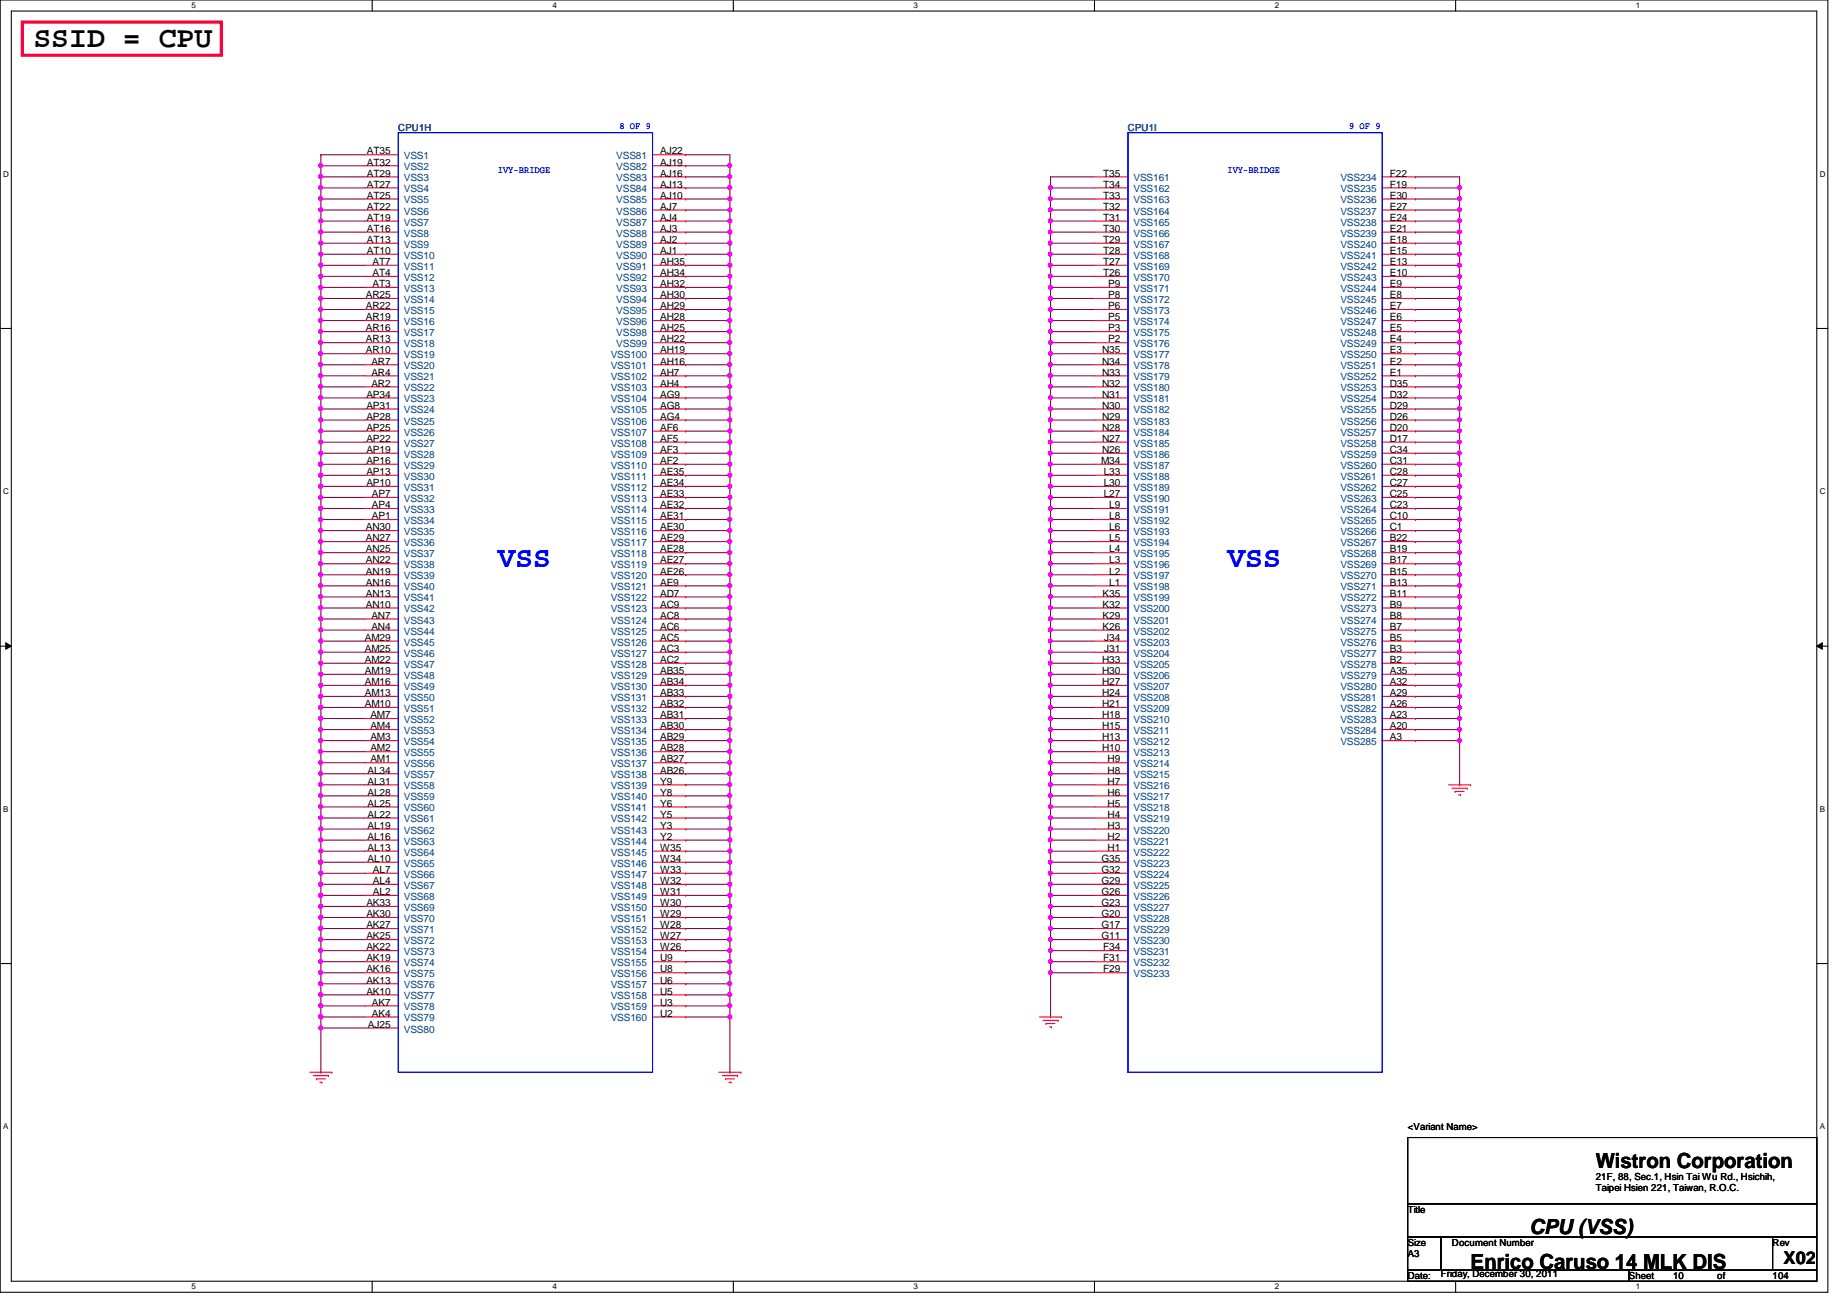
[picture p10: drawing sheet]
<svg xmlns="http://www.w3.org/2000/svg" width="297mm" height="210mm" viewBox="0 0 297 210" stroke-linecap="round" stroke-linejoin="round" font-family="sans-serif">
<defs><g id="words">
<text font-size="4.8" x="5.4" y="7.6">SSID = CPU</text>
<g font-size="4.8" fill="#00f">
<text x="80" y="91.1">VSS</text>
<text x="197.4" y="91.1">VSS</text>
</g>
<g font-size="3.3">
<text x="256.6" y="187.9">Wistron Corporation</text>
<text x="246" y="198.5">CPU (VSS)</text>
<text x="236.5" y="204">Enrico Caruso 14 MLK DIS</text>
</g>
<text font-size="2.8" x="286.8" y="203.4">X02</text>
<g font-size="1.6" fill="#000080">
<text x="64" y="21">CPU1H</text>
<text x="181.4" y="21">CPU1I</text>
</g>
<g font-size="1.6" fill="#00f">
<text x="99.6" y="20.8">8 OF 9</text>
<text x="217" y="20.8">9 OF 9</text>
<text x="80" y="27.9">IVY-BRIDGE</text>
<text x="197.4" y="27.9">IVY-BRIDGE</text>
</g>
<g font-size="1.6">
<text x="59" y="24.8">AT35</text>
<text x="59" y="26.6">AT32</text>
<text x="59" y="28.4">AT29</text>
<text x="106.2" y="24.8">AJ22</text>
<text x="106.2" y="26.6">AJ19</text>
<text x="106.2" y="28.4">AJ16</text>
<text x="177.4" y="28.4">T35</text>
<text x="223.5" y="28.4">F22</text>
<text x="59" y="30.2">AT27</text>
<text x="59" y="32">AT25</text>
<text x="59" y="33.7">AT22</text>
<text x="59" y="35.5">AT19</text>
<text x="106.2" y="30.2">AJ13</text>
<text x="106.2" y="32">AJ10</text>
<text x="106.2" y="33.7">AJ7</text>
<text x="106.2" y="35.5">AJ4</text>
<text x="177.4" y="30.2">T34</text>
<text x="177.4" y="32">T33</text>
<text x="177.4" y="33.7">T32</text>
<text x="177.4" y="35.5">T31</text>
<text x="223.5" y="30.2">F19</text>
<text x="223.5" y="32">E30</text>
<text x="223.5" y="33.7">E27</text>
<text x="223.5" y="35.5">E24</text>
<text x="59" y="37.3">AT16</text>
<text x="59" y="39.1">AT13</text>
<text x="59" y="40.9">AT10</text>
<text x="106.2" y="37.3">AJ3</text>
<text x="106.2" y="39.1">AJ2</text>
<text x="106.2" y="40.9">AJ1</text>
<text x="177.4" y="37.3">T30</text>
<text x="177.4" y="39.1">T29</text>
<text x="177.4" y="40.9">T28</text>
<text x="223.5" y="37.3">E21</text>
<text x="223.5" y="39.1">E18</text>
<text x="223.5" y="40.9">E15</text>
<text x="58.8" y="48">AR25</text>
<text x="59.9" y="42.6">AT7</text>
<text x="59.9" y="44.4">AT4</text>
<text x="59.9" y="46.2">AT3</text>
<text x="106.2" y="42.6">AH35</text>
<text x="106.2" y="44.4">AH34</text>
<text x="106.2" y="46.2">AH32</text>
<text x="106.2" y="48">AH30</text>
<text x="177.4" y="42.6">T27</text>
<text x="177.4" y="44.4">T26</text>
<text x="178.2" y="46.2">P9</text>
<text x="178.2" y="48">P8</text>
<text x="223.5" y="42.6">E13</text>
<text x="223.5" y="44.4">E10</text>
<text x="223.5" y="46.2">E9</text>
<text x="223.5" y="48">E8</text>
<text x="58.8" y="49.7">AR22</text>
<text x="58.8" y="51.5">AR19</text>
<text x="58.8" y="53.3">AR16</text>
<text x="106.2" y="49.7">AH29</text>
<text x="106.2" y="51.5">AH28</text>
<text x="106.2" y="53.3">AH25</text>
<text x="178.2" y="49.7">P6</text>
<text x="178.2" y="51.5">P5</text>
<text x="178.2" y="53.3">P3</text>
<text x="223.5" y="49.7">E7</text>
<text x="223.5" y="51.5">E6</text>
<text x="223.5" y="53.3">E5</text>
<text x="58.8" y="55.1">AR13</text>
<text x="58.8" y="56.9">AR10</text>
<text x="59.7" y="58.6">AR7</text>
<text x="106.2" y="55.1">AH22</text>
<text x="106.2" y="56.9">AH19</text>
<text x="106.2" y="58.6">AH16</text>
<text x="177.2" y="56.9">N35</text>
<text x="177.2" y="58.6">N34</text>
<text x="178.2" y="55.1">P2</text>
<text x="223.5" y="55.1">E4</text>
<text x="223.5" y="56.9">E3</text>
<text x="223.5" y="58.6">E2</text>
<text x="58.9" y="64">AP34</text>
<text x="58.9" y="65.7">AP31</text>
<text x="59.7" y="60.4">AR4</text>
<text x="59.7" y="62.2">AR2</text>
<text x="106.2" y="60.4">AH7</text>
<text x="106.2" y="62.2">AH4</text>
<text x="106.2" y="64">AG9</text>
<text x="106.2" y="65.7">AG8</text>
<text x="177.2" y="60.4">N33</text>
<text x="177.2" y="62.2">N32</text>
<text x="177.2" y="64">N31</text>
<text x="177.2" y="65.7">N30</text>
<text x="223.5" y="60.4">E1</text>
<text x="223.5" y="62.2">D35</text>
<text x="223.5" y="64">D32</text>
<text x="223.5" y="65.7">D29</text>
<text x="58.9" y="67.5">AP28</text>
<text x="58.9" y="69.3">AP25</text>
<text x="58.9" y="71.1">AP22</text>
<text x="106.2" y="67.5">AG4</text>
<text x="106.2" y="69.3">AF6</text>
<text x="106.2" y="71.1">AF5</text>
<text x="177.2" y="67.5">N29</text>
<text x="177.2" y="69.3">N28</text>
<text x="177.2" y="71.1">N27</text>
<text x="223.5" y="67.5">D26</text>
<text x="223.5" y="69.3">D20</text>
<text x="223.5" y="71.1">D17</text>
<text x="58.9" y="72.9">AP19</text>
<text x="58.9" y="74.6">AP16</text>
<text x="58.9" y="76.4">AP13</text>
<text x="106.2" y="72.9">AF3</text>
<text x="106.2" y="74.6">AF2</text>
<text x="106.2" y="76.4">AE35</text>
<text x="177.1" y="74.6">M34</text>
<text x="177.2" y="72.9">N26</text>
<text x="177.5" y="76.4">L33</text>
<text x="223.5" y="72.9">C34</text>
<text x="223.5" y="74.6">C31</text>
<text x="223.5" y="76.4">C28</text>
<text x="58.9" y="78.2">AP10</text>
<text x="59.8" y="80">AP7</text>
<text x="59.8" y="81.7">AP4</text>
<text x="59.8" y="83.5">AP1</text>
<text x="106.2" y="78.2">AE34</text>
<text x="106.2" y="80">AE33</text>
<text x="106.2" y="81.7">AE32</text>
<text x="106.2" y="83.5">AE31</text>
<text x="177.5" y="78.2">L30</text>
<text x="177.5" y="80">L27</text>
<text x="178.4" y="81.7">L9</text>
<text x="178.4" y="83.5">L8</text>
<text x="223.5" y="78.2">C27</text>
<text x="223.5" y="80">C25</text>
<text x="223.5" y="81.7">C23</text>
<text x="223.5" y="83.5">C10</text>
<text x="58.8" y="85.3">AN30</text>
<text x="58.8" y="87.1">AN27</text>
<text x="58.8" y="88.9">AN25</text>
<text x="106.2" y="85.3">AE30</text>
<text x="106.2" y="87.1">AE29</text>
<text x="106.2" y="88.9">AE28</text>
<text x="178.4" y="85.3">L6</text>
<text x="178.4" y="87.1">L5</text>
<text x="178.4" y="88.9">L4</text>
<text x="223.5" y="85.3">C1</text>
<text x="223.5" y="87.1">B22</text>
<text x="223.5" y="88.9">B19</text>
<text x="58.8" y="90.6">AN22</text>
<text x="58.8" y="92.4">AN19</text>
<text x="58.8" y="94.2">AN16</text>
<text x="58.8" y="96">AN13</text>
<text x="106.2" y="90.6">AE27</text>
<text x="106.2" y="92.4">AE26</text>
<text x="106.2" y="94.2">AE9</text>
<text x="106.2" y="96">AD7</text>
<text x="177.3" y="96">K35</text>
<text x="178.4" y="90.6">L3</text>
<text x="178.4" y="92.4">L2</text>
<text x="178.4" y="94.2">L1</text>
<text x="223.5" y="90.6">B17</text>
<text x="223.5" y="92.4">B15</text>
<text x="223.5" y="94.2">B13</text>
<text x="223.5" y="96">B11</text>
<text x="58.8" y="97.7">AN10</text>
<text x="59.7" y="99.5">AN7</text>
<text x="59.7" y="101.3">AN4</text>
<text x="106.2" y="97.7">AC9</text>
<text x="106.2" y="99.5">AC8</text>
<text x="106.2" y="101.3">AC6</text>
<text x="177.3" y="97.7">K32</text>
<text x="177.3" y="99.5">K29</text>
<text x="177.3" y="101.3">K26</text>
<text x="223.5" y="97.7">B9</text>
<text x="223.5" y="99.5">B8</text>
<text x="223.5" y="101.3">B7</text>
<text x="58.7" y="103.1">AM29</text>
<text x="58.7" y="104.9">AM25</text>
<text x="58.7" y="106.6">AM22</text>
<text x="106.2" y="103.1">AC5</text>
<text x="106.2" y="104.9">AC3</text>
<text x="106.2" y="106.6">AC2</text>
<text x="177.2" y="106.6">H33</text>
<text x="177.6" y="103.1">J34</text>
<text x="177.6" y="104.9">J31</text>
<text x="223.5" y="103.1">B5</text>
<text x="223.5" y="104.9">B3</text>
<text x="223.5" y="106.6">B2</text>
<text x="58.7" y="108.4">AM19</text>
<text x="58.7" y="110.2">AM16</text>
<text x="58.7" y="112">AM13</text>
<text x="58.7" y="113.7">AM10</text>
<text x="106.2" y="108.4">AB35</text>
<text x="106.2" y="110.2">AB34</text>
<text x="106.2" y="112">AB33</text>
<text x="106.2" y="113.7">AB32</text>
<text x="177.2" y="108.4">H30</text>
<text x="177.2" y="110.2">H27</text>
<text x="177.2" y="112">H24</text>
<text x="177.2" y="113.7">H21</text>
<text x="223.5" y="108.4">A35</text>
<text x="223.5" y="110.2">A32</text>
<text x="223.5" y="112">A29</text>
<text x="223.5" y="113.7">A26</text>
<text x="59.6" y="115.5">AM7</text>
<text x="59.6" y="117.3">AM4</text>
<text x="59.6" y="119.1">AM3</text>
<text x="106.2" y="115.5">AB31</text>
<text x="106.2" y="117.3">AB30</text>
<text x="106.2" y="119.1">AB29</text>
<text x="177.2" y="115.5">H18</text>
<text x="177.2" y="117.3">H15</text>
<text x="177.2" y="119.1">H13</text>
<text x="223.5" y="115.5">A23</text>
<text x="223.5" y="117.3">A20</text>
<text x="223.5" y="119.1">A3</text>
<text x="59.1" y="124.4">AL34</text>
<text x="59.6" y="120.9">AM2</text>
<text x="59.6" y="122.6">AM1</text>
<text x="106.2" y="120.9">AB28</text>
<text x="106.2" y="122.6">AB27</text>
<text x="106.2" y="124.4">AB26</text>
<text x="177.2" y="120.9">H10</text>
<text x="178.1" y="122.6">H9</text>
<text x="178.1" y="124.4">H8</text>
<text x="59.1" y="126.2">AL31</text>
<text x="59.1" y="128">AL28</text>
<text x="59.1" y="129.8">AL25</text>
<text x="59.1" y="131.5">AL22</text>
<text x="106.2" y="126.2">Y9</text>
<text x="106.2" y="128">Y8</text>
<text x="106.2" y="129.8">Y6</text>
<text x="106.2" y="131.5">Y5</text>
<text x="178.1" y="126.2">H7</text>
<text x="178.1" y="128">H6</text>
<text x="178.1" y="129.8">H5</text>
<text x="178.1" y="131.5">H4</text>
<text x="59.1" y="133.3">AL19</text>
<text x="59.1" y="135.1">AL16</text>
<text x="59.1" y="136.9">AL13</text>
<text x="106.2" y="133.3">Y3</text>
<text x="106.2" y="135.1">Y2</text>
<text x="106.2" y="136.9">W35</text>
<text x="178.1" y="133.3">H3</text>
<text x="178.1" y="135.1">H2</text>
<text x="178.1" y="136.9">H1</text>
<text x="59.1" y="138.6">AL10</text>
<text x="60" y="140.4">AL7</text>
<text x="60" y="142.2">AL4</text>
<text x="60" y="144">AL2</text>
<text x="106.2" y="138.6">W34</text>
<text x="106.2" y="140.4">W33</text>
<text x="106.2" y="142.2">W32</text>
<text x="106.2" y="144">W31</text>
<text x="177.1" y="138.6">G35</text>
<text x="177.1" y="140.4">G32</text>
<text x="177.1" y="142.2">G29</text>
<text x="177.1" y="144">G26</text>
<text x="58.9" y="145.8">AK33</text>
<text x="58.9" y="147.5">AK30</text>
<text x="58.9" y="149.3">AK27</text>
<text x="106.2" y="145.8">W30</text>
<text x="106.2" y="147.5">W29</text>
<text x="106.2" y="149.3">W28</text>
<text x="177.1" y="145.8">G23</text>
<text x="177.1" y="147.5">G20</text>
<text x="177.1" y="149.3">G17</text>
<text x="58.9" y="151.1">AK25</text>
<text x="58.9" y="152.9">AK22</text>
<text x="58.9" y="154.6">AK19</text>
<text x="106.2" y="151.1">W27</text>
<text x="106.2" y="152.9">W26</text>
<text x="106.2" y="154.6">U9</text>
<text x="177.1" y="151.1">G11</text>
<text x="177.4" y="152.9">F34</text>
<text x="177.4" y="154.6">F31</text>
<text x="58.9" y="156.4">AK16</text>
<text x="58.9" y="158.2">AK13</text>
<text x="58.9" y="160">AK10</text>
<text x="59.8" y="161.8">AK7</text>
<text x="106.2" y="156.4">U8</text>
<text x="106.2" y="158.2">U6</text>
<text x="106.2" y="160">U5</text>
<text x="106.2" y="161.8">U3</text>
<text x="177.4" y="156.4">F29</text>
<text x="59.2" y="165.3">AJ25</text>
<text x="59.8" y="163.5">AK4</text>
<text x="106.2" y="163.5">U2</text>
<text x="226.4" y="181.7">&lt;Variant Name&gt;</text>
<text x="256.6" y="189.7">21F, 88, Sec.1, Hsin Tai Wu Rd., Hsichih,</text>
<text x="256.6" y="191.6">Taipei Hsien 221, Taiwan, R.O.C.</text>
<text x="226.4" y="195.1">Title</text>
<text x="226.4" y="200.4">Size</text>
<text x="226.4" y="202.2">A3</text>
<text x="233.5" y="200.4">Document Number</text>
<text x="285.1" y="200.4">Rev</text>
<text x="226.4" y="205.7">Date:</text>
<text x="231.7" y="205.4">Friday, December 30, 2011</text>
<text x="262" y="205.7">Sheet</text>
<text x="269.1" y="205.7">10</text>
<text x="276.2" y="205.7">of</text>
<text x="285.1" y="205.7">104</text>
</g>
<g font-size="1.6" fill="#004080">
<text x="64.9" y="25.6">VSS1</text>
<text x="64.9" y="27.4">VSS2</text>
<text x="64.9" y="29.2">VSS3</text>
<text x="99.1" y="25.6">VSS81</text>
<text x="99.1" y="27.4">VSS82</text>
<text x="99.1" y="29.2">VSS83</text>
<text x="182.3" y="29.2">VSS161</text>
<text x="215.6" y="29.2">VSS234</text>
<text x="64.9" y="30.9">VSS4</text>
<text x="64.9" y="32.7">VSS5</text>
<text x="64.9" y="34.5">VSS6</text>
<text x="99.1" y="30.9">VSS84</text>
<text x="99.1" y="32.7">VSS85</text>
<text x="99.1" y="34.5">VSS86</text>
<text x="182.3" y="30.9">VSS162</text>
<text x="182.3" y="32.7">VSS163</text>
<text x="182.3" y="34.5">VSS164</text>
<text x="215.6" y="30.9">VSS235</text>
<text x="215.6" y="32.7">VSS236</text>
<text x="215.6" y="34.5">VSS237</text>
<text x="64.9" y="36.3">VSS7</text>
<text x="64.9" y="38.1">VSS8</text>
<text x="64.9" y="39.8">VSS9</text>
<text x="64.9" y="41.6">VSS10</text>
<text x="99.1" y="36.3">VSS87</text>
<text x="99.1" y="38.1">VSS88</text>
<text x="99.1" y="39.8">VSS89</text>
<text x="99.1" y="41.6">VSS90</text>
<text x="182.3" y="36.3">VSS165</text>
<text x="182.3" y="38.1">VSS166</text>
<text x="182.3" y="39.8">VSS167</text>
<text x="182.3" y="41.6">VSS168</text>
<text x="215.6" y="36.3">VSS238</text>
<text x="215.6" y="38.1">VSS239</text>
<text x="215.6" y="39.8">VSS240</text>
<text x="215.6" y="41.6">VSS241</text>
<text x="64.9" y="43.4">VSS11</text>
<text x="64.9" y="45.2">VSS12</text>
<text x="64.9" y="46.9">VSS13</text>
<text x="99.1" y="43.4">VSS91</text>
<text x="99.1" y="45.2">VSS92</text>
<text x="99.1" y="46.9">VSS93</text>
<text x="182.3" y="43.4">VSS169</text>
<text x="182.3" y="45.2">VSS170</text>
<text x="182.3" y="46.9">VSS171</text>
<text x="215.6" y="43.4">VSS242</text>
<text x="215.6" y="45.2">VSS243</text>
<text x="215.6" y="46.9">VSS244</text>
<text x="64.9" y="48.7">VSS14</text>
<text x="64.9" y="50.5">VSS15</text>
<text x="64.9" y="52.3">VSS16</text>
<text x="99.1" y="48.7">VSS94</text>
<text x="99.1" y="50.5">VSS95</text>
<text x="99.1" y="52.3">VSS96</text>
<text x="182.3" y="48.7">VSS172</text>
<text x="182.3" y="50.5">VSS173</text>
<text x="182.3" y="52.3">VSS174</text>
<text x="215.6" y="48.7">VSS245</text>
<text x="215.6" y="50.5">VSS246</text>
<text x="215.6" y="52.3">VSS247</text>
<text x="64.9" y="54.1">VSS17</text>
<text x="64.9" y="55.8">VSS18</text>
<text x="64.9" y="57.6">VSS19</text>
<text x="64.9" y="59.4">VSS20</text>
<text x="98.2" y="57.6">VSS100</text>
<text x="98.2" y="59.4">VSS101</text>
<text x="99.1" y="54.1">VSS98</text>
<text x="99.1" y="55.8">VSS99</text>
<text x="182.3" y="54.1">VSS175</text>
<text x="182.3" y="55.8">VSS176</text>
<text x="182.3" y="57.6">VSS177</text>
<text x="182.3" y="59.4">VSS178</text>
<text x="215.6" y="54.1">VSS248</text>
<text x="215.6" y="55.8">VSS249</text>
<text x="215.6" y="57.6">VSS250</text>
<text x="215.6" y="59.4">VSS251</text>
<text x="64.9" y="61.2">VSS21</text>
<text x="64.9" y="62.9">VSS22</text>
<text x="64.9" y="64.7">VSS23</text>
<text x="98.2" y="61.2">VSS102</text>
<text x="98.2" y="62.9">VSS103</text>
<text x="98.2" y="64.7">VSS104</text>
<text x="182.3" y="61.2">VSS179</text>
<text x="182.3" y="62.9">VSS180</text>
<text x="182.3" y="64.7">VSS181</text>
<text x="215.6" y="61.2">VSS252</text>
<text x="215.6" y="62.9">VSS253</text>
<text x="215.6" y="64.7">VSS254</text>
<text x="64.9" y="66.5">VSS24</text>
<text x="64.9" y="68.3">VSS25</text>
<text x="64.9" y="70.1">VSS26</text>
<text x="64.9" y="71.8">VSS27</text>
<text x="98.2" y="66.5">VSS105</text>
<text x="98.2" y="68.3">VSS106</text>
<text x="98.2" y="70.1">VSS107</text>
<text x="98.2" y="71.8">VSS108</text>
<text x="182.3" y="66.5">VSS182</text>
<text x="182.3" y="68.3">VSS183</text>
<text x="182.3" y="70.1">VSS184</text>
<text x="182.3" y="71.8">VSS185</text>
<text x="215.6" y="66.5">VSS255</text>
<text x="215.6" y="68.3">VSS256</text>
<text x="215.6" y="70.1">VSS257</text>
<text x="215.6" y="71.8">VSS258</text>
<text x="64.9" y="73.6">VSS28</text>
<text x="64.9" y="75.4">VSS29</text>
<text x="64.9" y="77.2">VSS30</text>
<text x="98.2" y="73.6">VSS109</text>
<text x="98.2" y="75.4">VSS110</text>
<text x="98.2" y="77.2">VSS111</text>
<text x="182.3" y="73.6">VSS186</text>
<text x="182.3" y="75.4">VSS187</text>
<text x="182.3" y="77.2">VSS188</text>
<text x="215.6" y="73.6">VSS259</text>
<text x="215.6" y="75.4">VSS260</text>
<text x="215.6" y="77.2">VSS261</text>
<text x="64.9" y="79">VSS31</text>
<text x="64.9" y="80.7">VSS32</text>
<text x="64.9" y="82.5">VSS33</text>
<text x="98.2" y="79">VSS112</text>
<text x="98.2" y="80.7">VSS113</text>
<text x="98.2" y="82.5">VSS114</text>
<text x="182.3" y="79">VSS189</text>
<text x="182.3" y="80.7">VSS190</text>
<text x="182.3" y="82.5">VSS191</text>
<text x="215.6" y="79">VSS262</text>
<text x="215.6" y="80.7">VSS263</text>
<text x="215.6" y="82.5">VSS264</text>
<text x="64.9" y="84.3">VSS34</text>
<text x="64.9" y="86.1">VSS35</text>
<text x="64.9" y="87.8">VSS36</text>
<text x="64.9" y="89.6">VSS37</text>
<text x="98.2" y="84.3">VSS115</text>
<text x="98.2" y="86.1">VSS116</text>
<text x="98.2" y="87.8">VSS117</text>
<text x="98.2" y="89.6">VSS118</text>
<text x="182.3" y="84.3">VSS192</text>
<text x="182.3" y="86.1">VSS193</text>
<text x="182.3" y="87.8">VSS194</text>
<text x="182.3" y="89.6">VSS195</text>
<text x="215.6" y="84.3">VSS265</text>
<text x="215.6" y="86.1">VSS266</text>
<text x="215.6" y="87.8">VSS267</text>
<text x="215.6" y="89.6">VSS268</text>
<text x="64.9" y="91.4">VSS38</text>
<text x="64.9" y="93.2">VSS39</text>
<text x="64.9" y="95">VSS40</text>
<text x="98.2" y="91.4">VSS119</text>
<text x="98.2" y="93.2">VSS120</text>
<text x="98.2" y="95">VSS121</text>
<text x="182.3" y="91.4">VSS196</text>
<text x="182.3" y="93.2">VSS197</text>
<text x="182.3" y="95">VSS198</text>
<text x="215.6" y="91.4">VSS269</text>
<text x="215.6" y="93.2">VSS270</text>
<text x="215.6" y="95">VSS271</text>
<text x="64.9" y="96.7">VSS41</text>
<text x="64.9" y="98.5">VSS42</text>
<text x="64.9" y="100.3">VSS43</text>
<text x="98.2" y="96.7">VSS122</text>
<text x="98.2" y="98.5">VSS123</text>
<text x="98.2" y="100.3">VSS124</text>
<text x="182.3" y="96.7">VSS199</text>
<text x="182.3" y="98.5">VSS200</text>
<text x="182.3" y="100.3">VSS201</text>
<text x="215.6" y="96.7">VSS272</text>
<text x="215.6" y="98.5">VSS273</text>
<text x="215.6" y="100.3">VSS274</text>
<text x="64.9" y="102.1">VSS44</text>
<text x="64.9" y="103.8">VSS45</text>
<text x="64.9" y="105.6">VSS46</text>
<text x="64.9" y="107.4">VSS47</text>
<text x="98.2" y="102.1">VSS125</text>
<text x="98.2" y="103.8">VSS126</text>
<text x="98.2" y="105.6">VSS127</text>
<text x="98.2" y="107.4">VSS128</text>
<text x="182.3" y="102.1">VSS202</text>
<text x="182.3" y="103.8">VSS203</text>
<text x="182.3" y="105.6">VSS204</text>
<text x="182.3" y="107.4">VSS205</text>
<text x="215.6" y="102.1">VSS275</text>
<text x="215.6" y="103.8">VSS276</text>
<text x="215.6" y="105.6">VSS277</text>
<text x="215.6" y="107.4">VSS278</text>
<text x="64.9" y="109.2">VSS48</text>
<text x="64.9" y="111">VSS49</text>
<text x="64.9" y="112.7">VSS50</text>
<text x="98.2" y="109.2">VSS129</text>
<text x="98.2" y="111">VSS130</text>
<text x="98.2" y="112.7">VSS131</text>
<text x="182.3" y="109.2">VSS206</text>
<text x="182.3" y="111">VSS207</text>
<text x="182.3" y="112.7">VSS208</text>
<text x="215.6" y="109.2">VSS279</text>
<text x="215.6" y="111">VSS280</text>
<text x="215.6" y="112.7">VSS281</text>
<text x="64.9" y="114.5">VSS51</text>
<text x="64.9" y="116.3">VSS52</text>
<text x="64.9" y="118.1">VSS53</text>
<text x="64.9" y="119.8">VSS54</text>
<text x="98.2" y="114.5">VSS132</text>
<text x="98.2" y="116.3">VSS133</text>
<text x="98.2" y="118.1">VSS134</text>
<text x="98.2" y="119.8">VSS135</text>
<text x="182.3" y="114.5">VSS209</text>
<text x="182.3" y="116.3">VSS210</text>
<text x="182.3" y="118.1">VSS211</text>
<text x="182.3" y="119.8">VSS212</text>
<text x="215.6" y="114.5">VSS282</text>
<text x="215.6" y="116.3">VSS283</text>
<text x="215.6" y="118.1">VSS284</text>
<text x="215.6" y="119.8">VSS285</text>
<text x="64.9" y="121.6">VSS55</text>
<text x="64.9" y="123.4">VSS56</text>
<text x="64.9" y="125.2">VSS57</text>
<text x="98.2" y="121.6">VSS136</text>
<text x="98.2" y="123.4">VSS137</text>
<text x="98.2" y="125.2">VSS138</text>
<text x="182.3" y="121.6">VSS213</text>
<text x="182.3" y="123.4">VSS214</text>
<text x="182.3" y="125.2">VSS215</text>
<text x="64.9" y="127">VSS58</text>
<text x="64.9" y="128.7">VSS59</text>
<text x="64.9" y="130.5">VSS60</text>
<text x="98.2" y="127">VSS139</text>
<text x="98.2" y="128.7">VSS140</text>
<text x="98.2" y="130.5">VSS141</text>
<text x="182.3" y="127">VSS216</text>
<text x="182.3" y="128.7">VSS217</text>
<text x="182.3" y="130.5">VSS218</text>
<text x="64.9" y="132.3">VSS61</text>
<text x="64.9" y="134.1">VSS62</text>
<text x="64.9" y="135.8">VSS63</text>
<text x="64.9" y="137.6">VSS64</text>
<text x="98.2" y="132.3">VSS142</text>
<text x="98.2" y="134.1">VSS143</text>
<text x="98.2" y="135.8">VSS144</text>
<text x="98.2" y="137.6">VSS145</text>
<text x="182.3" y="132.3">VSS219</text>
<text x="182.3" y="134.1">VSS220</text>
<text x="182.3" y="135.8">VSS221</text>
<text x="182.3" y="137.6">VSS222</text>
<text x="64.9" y="139.4">VSS65</text>
<text x="64.9" y="141.2">VSS66</text>
<text x="64.9" y="143">VSS67</text>
<text x="98.2" y="139.4">VSS146</text>
<text x="98.2" y="141.2">VSS147</text>
<text x="98.2" y="143">VSS148</text>
<text x="182.3" y="139.4">VSS223</text>
<text x="182.3" y="141.2">VSS224</text>
<text x="182.3" y="143">VSS225</text>
<text x="64.9" y="144.7">VSS68</text>
<text x="64.9" y="146.5">VSS69</text>
<text x="64.9" y="148.3">VSS70</text>
<text x="98.2" y="144.7">VSS149</text>
<text x="98.2" y="146.5">VSS150</text>
<text x="98.2" y="148.3">VSS151</text>
<text x="182.3" y="144.7">VSS226</text>
<text x="182.3" y="146.5">VSS227</text>
<text x="182.3" y="148.3">VSS228</text>
<text x="64.9" y="150.1">VSS71</text>
<text x="64.9" y="151.8">VSS72</text>
<text x="64.9" y="153.6">VSS73</text>
<text x="64.9" y="155.4">VSS74</text>
<text x="98.2" y="150.1">VSS152</text>
<text x="98.2" y="151.8">VSS153</text>
<text x="98.2" y="153.6">VSS154</text>
<text x="98.2" y="155.4">VSS155</text>
<text x="182.3" y="150.1">VSS229</text>
<text x="182.3" y="151.8">VSS230</text>
<text x="182.3" y="153.6">VSS231</text>
<text x="182.3" y="155.4">VSS232</text>
<text x="64.9" y="157.2">VSS75</text>
<text x="64.9" y="159">VSS76</text>
<text x="64.9" y="160.7">VSS77</text>
<text x="98.2" y="157.2">VSS156</text>
<text x="98.2" y="159">VSS157</text>
<text x="98.2" y="160.7">VSS158</text>
<text x="182.3" y="157.2">VSS233</text>
<text x="64.9" y="162.5">VSS78</text>
<text x="64.9" y="164.3">VSS79</text>
<text x="64.9" y="166.1">VSS80</text>
<text x="98.2" y="162.5">VSS159</text>
<text x="98.2" y="164.3">VSS160</text>
</g>
<g font-size="1.3">
<text x="30.8" y="1.3">5</text>
<text x="88.9" y="1.3">4</text>
<text x="146.9" y="1.3">3</text>
<text x="205" y="1.3">2</text>
<text x="263.1" y="1.3">1</text>
<text x=".5" y="28.4">D</text>
<text x="292.6" y="28.4">D</text>
<text x=".5" y="79.5">C</text>
<text x="292.6" y="79.5">C</text>
<text x=".5" y="130.6">B</text>
<text x="292.6" y="130.6">B</text>
<text x=".5" y="181.7">A</text>
<text x="292.6" y="181.7">A</text>
<text x="30.8" y="207.4">5</text>
<text x="88.9" y="207.4">4</text>
<text x="146.9" y="207.4">3</text>
<text x="205" y="207.4">2</text>
<text x="263.1" y="207.4">1</text>
</g>
</g></defs>
<path d="M0 0h294v207.9h-294zM1.8 1.8h290.4v204.3h-290.4z" fill="none" stroke="#000" stroke-width=".17"/>
<g fill="#fff">
<path d="M30.8 .2h.7v1.4h-.7z"/>
<path d="M30.8 206.2h.7v1.4h-.7z"/>
</g>
<path d="M59.9 0v1.8M59.9 206.1v1.8" fill="none" stroke="#000" stroke-width=".17"/>
<g fill="#fff">
<path d="M88.9 .2h.6v1.4h-.6z"/>
<path d="M88.9 206.2h.6v1.4h-.6z"/>
</g>
<path d="M117.9 0v1.8M117.9 206.1v1.8" fill="none" stroke="#000" stroke-width=".17"/>
<g fill="#fff">
<path d="M146.9 .2h.7v1.4h-.7z"/>
<path d="M146.9 206.2h.7v1.4h-.7z"/>
</g>
<path d="M176 0v1.8M176 206.1v1.8" fill="none" stroke="#000" stroke-width=".17"/>
<g fill="#fff">
<path d="M205 .2h.7v1.4h-.7z"/>
<path d="M205 206.2h.7v1.4h-.7z"/>
</g>
<path d="M234.1 0v1.8M234.1 206.1v1.8" fill="none" stroke="#000" stroke-width=".17"/>
<g fill="#fff">
<path d="M263.1 .2h.7v1.4h-.7z"/>
<path d="M263.1 206.2h.7v1.4h-.7z"/>
<path d="M.5 27.3h.9v1.4h-.9z"/>
<path d="M292.6 27.3h.9v1.4h-.9z"/>
<path d="M.5 78.4h.9v1.4h-.9z"/>
<path d="M292.6 78.4h.9v1.4h-.9z"/>
</g>
<path d="M0 52.8h1.8M292.2 52.8h1.8" fill="none" stroke="#000" stroke-width=".17"/>
<g fill="#fff">
<path d="M.5 129.5h.8v1.4h-.8z"/>
<path d="M292.6 129.5h.9v1.4h-.9z"/>
</g>
<path d="M0 103.9h1.8M292.2 103.9h1.8" fill="none" stroke="#000" stroke-width=".17"/>
<path d="M.9 103.4l.9 .5-.9 .5zM292.2 103.9l.9-.5v1z" fill="#000"/>
<path d="M.9 103.4l.9 .5-.9 .5zM292.2 103.9l.9-.5v1z" fill="none" stroke="#000" stroke-width=".16"/>
<g fill="#fff">
<path d="M.5 180.5h.8v1.4h-.8z"/>
<path d="M292.6 180.5h.9v1.4h-.9z"/>
</g>
<path d="M0 155h1.8M292.2 155h1.8" fill="none" stroke="#000" stroke-width=".17"/>
<path d="M51.6 106.7h.1M51.6 106.7h7.1" fill="none" stroke="#800040" stroke-width=".17"/>
<circle cx="51.6" cy="106.7" r=".32" fill="#f0f"/>
<circle cx="51.6" cy="106.7" r=".32" fill="none" stroke="#f0f" stroke-width=".17"/>
<path d="M51.6 99.6h.1M51.6 99.6h7.1M51.6 108.5h.1M51.6 108.5h7.1" fill="none" stroke="#800040" stroke-width=".17"/>
<circle cx="51.6" cy="99.5" r=".32" fill="#f0f"/>
<circle cx="51.6" cy="99.5" r=".32" fill="none" stroke="#f0f" stroke-width=".17"/>
<path d="M51.6 110.2h.1M51.6 119.1h.1M51.6 110.2h7.1M51.6 119.1h7.1" fill="none" stroke="#800040" stroke-width=".17"/>
<circle cx="51.6" cy="119.1" r=".32" fill="#f0f"/>
<circle cx="51.6" cy="119.1" r=".32" fill="none" stroke="#f0f" stroke-width=".17"/>
<path d="M51.6 112h.1M51.6 112h7.1M51.6 120.9h.1M51.6 120.9h7.1" fill="none" stroke="#800040" stroke-width=".17"/>
<circle cx="51.6" cy="112" r=".32" fill="#f0f"/>
<circle cx="51.6" cy="112" r=".32" fill="none" stroke="#f0f" stroke-width=".17"/>
<path d="M51.6 122.7h.1M51.6 122.7h7.1" fill="none" stroke="#800040" stroke-width=".17"/>
<circle cx="51.6" cy="122.7" r=".32" fill="#f0f"/>
<circle cx="51.6" cy="122.7" r=".32" fill="none" stroke="#f0f" stroke-width=".17"/>
<path d="M51.6 113.8h.1M51.6 113.8h7.1" fill="none" stroke="#800040" stroke-width=".17"/>
<circle cx="51.6" cy="113.8" r=".32" fill="#f0f"/>
<circle cx="51.6" cy="113.8" r=".32" fill="none" stroke="#f0f" stroke-width=".17"/>
<path d="M51.6 115.6h.1M51.6 115.6h7.1" fill="none" stroke="#800040" stroke-width=".17"/>
<circle cx="51.6" cy="115.5" r=".32" fill="#f0f"/>
<circle cx="51.6" cy="115.5" r=".32" fill="none" stroke="#f0f" stroke-width=".17"/>
<path d="M51.6 117.3h.1M51.6 101.3h.1M51.6 117.3h7.1M51.6 101.3h7.1" fill="none" stroke="#800040" stroke-width=".17"/>
<circle cx="51.6" cy="101.3" r=".32" fill="#f0f"/>
<circle cx="51.6" cy="101.3" r=".32" fill="none" stroke="#f0f" stroke-width=".17"/>
<path d="M51.6 131.6h.1M51.6 131.6h7.1" fill="none" stroke="#800040" stroke-width=".17"/>
<circle cx="51.6" cy="131.5" r=".32" fill="#f0f"/>
<circle cx="51.6" cy="131.5" r=".32" fill="none" stroke="#f0f" stroke-width=".17"/>
<path d="M51.6 133.3h.1M51.6 133.3h7.1" fill="none" stroke="#800040" stroke-width=".17"/>
<circle cx="51.6" cy="133.3" r=".32" fill="#f0f"/>
<circle cx="51.6" cy="133.3" r=".32" fill="none" stroke="#f0f" stroke-width=".17"/>
<path d="M51.6 124.5h.1M51.6 124.5h7.1" fill="none" stroke="#800040" stroke-width=".17"/>
<circle cx="51.6" cy="124.4" r=".32" fill="#f0f"/>
<circle cx="51.6" cy="124.4" r=".32" fill="none" stroke="#f0f" stroke-width=".17"/>
<path d="M51.6 32h.1M51.6 33.8h.1M51.6 32h7.1M51.6 32v1.8M51.6 135.1h.1M51.6 135.1h7.1" fill="none" stroke="#800040" stroke-width=".17"/>
<circle cx="51.6" cy="33.8" r=".32" fill="#f0f"/>
<circle cx="51.6" cy="33.8" r=".32" fill="none" stroke="#f0f" stroke-width=".17"/>
<path d="M51.6 126.2h.1M51.6 126.2h7.1" fill="none" stroke="#800040" stroke-width=".17"/>
<circle cx="51.6" cy="126.2" r=".32" fill="#f0f"/>
<circle cx="51.6" cy="126.2" r=".32" fill="none" stroke="#f0f" stroke-width=".17"/>
<path d="M51.6 128h.1M51.6 128h7.1" fill="none" stroke="#800040" stroke-width=".17"/>
<circle cx="51.6" cy="128" r=".32" fill="#f0f"/>
<circle cx="51.6" cy="128" r=".32" fill="none" stroke="#f0f" stroke-width=".17"/>
<path d="M51.6 129.8h.1M51.6 129.8h7.1" fill="none" stroke="#800040" stroke-width=".17"/>
<circle cx="51.6" cy="129.8" r=".32" fill="#f0f"/>
<circle cx="51.6" cy="129.8" r=".32" fill="none" stroke="#f0f" stroke-width=".17"/>
<path d="M51.6 103.1h.1M51.6 104.9h.1M51.6 106.7h.1M51.6 103.1h7.1M51.6 104.9h7.1M51.6 104.9v1.8M51.6 136.9h.1M51.6 135.1v1.8" fill="none" stroke="#800040" stroke-width=".17"/>
<circle cx="51.6" cy="136.9" r=".32" fill="#f0f"/>
<circle cx="51.6" cy="136.9" r=".32" fill="none" stroke="#f0f" stroke-width=".17"/>
<path d="M51.6 110.2h.1M51.6 108.5v1.7M51.6 122.7h.1M51.6 120.9v1.8" fill="none" stroke="#800040" stroke-width=".17"/>
<circle cx="51.6" cy="110.2" r=".32" fill="#f0f"/>
<circle cx="51.6" cy="110.2" r=".32" fill="none" stroke="#f0f" stroke-width=".17"/>
<path d="M51.6 119.1h.1M51.6 117.3v1.8M51.6 133.3h.1M51.6 131.6v1.7" fill="none" stroke="#800040" stroke-width=".17"/>
<circle cx="51.6" cy="119.1" r=".32" fill="#f0f"/>
<circle cx="51.6" cy="119.1" r=".32" fill="none" stroke="#f0f" stroke-width=".17"/>
<path d="M51.6 131.6h.1M51.6 124.5h.1M51.6 135.1h.1M51.6 122.7v1.8M51.6 129.8v1.8M51.6 133.3v1.8" fill="none" stroke="#800040" stroke-width=".17"/>
<circle cx="51.6" cy="135.1" r=".32" fill="#f0f"/>
<circle cx="51.6" cy="135.1" r=".32" fill="none" stroke="#f0f" stroke-width=".17"/>
<path d="M51.6 99.6v1.7M51.6 101.3h.1M51.6 104.9h.1M51.6 103.1v1.8" fill="none" stroke="#800040" stroke-width=".17"/>
<circle cx="51.6" cy="104.9" r=".32" fill="#f0f"/>
<circle cx="51.6" cy="104.9" r=".32" fill="none" stroke="#f0f" stroke-width=".17"/>
<path d="M51.6 112h.1M51.6 110.2v1.8" fill="none" stroke="#800040" stroke-width=".17"/>
<circle cx="51.6" cy="112" r=".32" fill="#f0f"/>
<circle cx="51.6" cy="112" r=".32" fill="none" stroke="#f0f" stroke-width=".17"/>
<path d="M51.6 103.1h.1M51.6 101.3v1.8" fill="none" stroke="#800040" stroke-width=".17"/>
<circle cx="51.6" cy="103.1" r=".32" fill="#f0f"/>
<circle cx="51.6" cy="103.1" r=".32" fill="none" stroke="#f0f" stroke-width=".17"/>
<path d="M51.6 108.5h.1M51.6 106.7v1.8" fill="none" stroke="#800040" stroke-width=".17"/>
<circle cx="51.6" cy="108.4" r=".32" fill="#f0f"/>
<circle cx="51.6" cy="108.4" r=".32" fill="none" stroke="#f0f" stroke-width=".17"/>
<path d="M51.6 119.1v1.8M51.6 120.9h.1" fill="none" stroke="#800040" stroke-width=".17"/>
<circle cx="51.6" cy="120.9" r=".32" fill="#f0f"/>
<circle cx="51.6" cy="120.9" r=".32" fill="none" stroke="#f0f" stroke-width=".17"/>
<path d="M51.6 113.8h.1M51.6 112v1.8" fill="none" stroke="#800040" stroke-width=".17"/>
<circle cx="51.6" cy="113.8" r=".32" fill="#f0f"/>
<circle cx="51.6" cy="113.8" r=".32" fill="none" stroke="#f0f" stroke-width=".17"/>
<path d="M51.6 115.6h.1M51.6 113.8v1.8" fill="none" stroke="#800040" stroke-width=".17"/>
<circle cx="51.6" cy="115.5" r=".32" fill="#f0f"/>
<circle cx="51.6" cy="115.5" r=".32" fill="none" stroke="#f0f" stroke-width=".17"/>
<path d="M51.6 117.3h.1M51.6 115.6v1.7" fill="none" stroke="#800040" stroke-width=".17"/>
<circle cx="51.6" cy="117.3" r=".32" fill="#f0f"/>
<circle cx="51.6" cy="117.3" r=".32" fill="none" stroke="#f0f" stroke-width=".17"/>
<path d="M117.4 26.7h.1M117.4 24.9v1.8M51.6 126.2h.1M51.6 129.8h.1M51.6 128h.1M51.6 124.5v5.3" fill="none" stroke="#800040" stroke-width=".17"/>
<circle cx="117.4" cy="26.6" r=".32" fill="#f0f"/>
<circle cx="117.4" cy="26.6" r=".32" fill="none" stroke="#f0f" stroke-width=".17"/>
<path d="M117.4 99.6h.1M117.4 97.8v1.8M117.4 172.5h.1M117.4 163.6v8.9" fill="none" stroke="#800040" stroke-width=".17"/>
<circle cx="117.4" cy="99.5" r=".32" fill="#f0f"/>
<circle cx="117.4" cy="99.5" r=".32" fill="none" stroke="#f0f" stroke-width=".17"/>
<path d="M117.4 88.9h.1M117.4 85.3h.1M117.4 83.6v1.7M117.4 87.1v1.8" fill="none" stroke="#800040" stroke-width=".17"/>
<circle cx="117.4" cy="85.3" r=".32" fill="#f0f"/>
<circle cx="117.4" cy="85.3" r=".32" fill="none" stroke="#f0f" stroke-width=".17"/>
<path d="M117.4 56.9h.1M117.4 55.1v1.8" fill="none" stroke="#800040" stroke-width=".17"/>
<circle cx="117.4" cy="56.9" r=".32" fill="#f0f"/>
<circle cx="117.4" cy="56.9" r=".32" fill="none" stroke="#f0f" stroke-width=".17"/>
<path d="M117.4 39.1h.1M117.4 37.3v1.8" fill="none" stroke="#800040" stroke-width=".17"/>
<circle cx="117.4" cy="39.1" r=".32" fill="#f0f"/>
<circle cx="117.4" cy="39.1" r=".32" fill="none" stroke="#f0f" stroke-width=".17"/>
<path d="M117.4 158.2h.1M117.4 151.1h.1M117.4 149.4v1.7M117.4 156.5v1.7" fill="none" stroke="#800040" stroke-width=".17"/>
<circle cx="117.4" cy="151.1" r=".32" fill="#f0f"/>
<circle cx="117.4" cy="151.1" r=".32" fill="none" stroke="#f0f" stroke-width=".17"/>
<path d="M117.4 103.1h.1M117.4 101.3v1.8" fill="none" stroke="#800040" stroke-width=".17"/>
<circle cx="117.4" cy="103.1" r=".32" fill="#f0f"/>
<circle cx="117.4" cy="103.1" r=".32" fill="none" stroke="#f0f" stroke-width=".17"/>
<path d="M117.4 78.2h.1M117.4 76.5v3.5M117.4 80h.1" fill="none" stroke="#800040" stroke-width=".17"/>
<circle cx="117.4" cy="78.2" r=".32" fill="#f0f"/>
<circle cx="117.4" cy="78.2" r=".32" fill="none" stroke="#f0f" stroke-width=".17"/>
<path d="M117.4 74.7h.1M117.4 72.9v1.8" fill="none" stroke="#800040" stroke-width=".17"/>
<circle cx="117.4" cy="74.6" r=".32" fill="#f0f"/>
<circle cx="117.4" cy="74.6" r=".32" fill="none" stroke="#f0f" stroke-width=".17"/>
<path d="M117.4 58.7v1.8M117.4 71.1h.1M117.4 60.5h.1M117.4 69.3v1.8" fill="none" stroke="#800040" stroke-width=".17"/>
<circle cx="117.4" cy="60.4" r=".32" fill="#f0f"/>
<circle cx="117.4" cy="60.4" r=".32" fill="none" stroke="#f0f" stroke-width=".17"/>
<path d="M117.4 35.6h.1M117.4 33.8v1.8" fill="none" stroke="#800040" stroke-width=".17"/>
<circle cx="117.4" cy="35.5" r=".32" fill="#f0f"/>
<circle cx="117.4" cy="35.5" r=".32" fill="none" stroke="#f0f" stroke-width=".17"/>
<path d="M117.4 30.2h.1M117.4 28.4h.1M117.4 26.7v3.5" fill="none" stroke="#800040" stroke-width=".17"/>
<circle cx="117.4" cy="28.4" r=".32" fill="#f0f"/>
<circle cx="117.4" cy="28.4" r=".32" fill="none" stroke="#f0f" stroke-width=".17"/>
<path d="M117.4 42.7h.1M117.4 40.9v1.8M117.4 156.5h.1M117.4 154.7v1.8" fill="none" stroke="#800040" stroke-width=".17"/>
<circle cx="117.4" cy="156.4" r=".32" fill="#f0f"/>
<circle cx="117.4" cy="156.4" r=".32" fill="none" stroke="#f0f" stroke-width=".17"/>
<path d="M117.4 117.3h.1M117.4 115.6v1.7M117.4 144h.1M117.4 142.2v1.8" fill="none" stroke="#800040" stroke-width=".17"/>
<circle cx="117.4" cy="117.3" r=".32" fill="#f0f"/>
<circle cx="117.4" cy="117.3" r=".32" fill="none" stroke="#f0f" stroke-width=".17"/>
<path d="M117.4 122.7h.1M117.4 120.9v1.8" fill="none" stroke="#800040" stroke-width=".17"/>
<circle cx="117.4" cy="122.7" r=".32" fill="#f0f"/>
<circle cx="117.4" cy="122.7" r=".32" fill="none" stroke="#f0f" stroke-width=".17"/>
<path d="M117.4 149.4h.1M117.4 147.6v1.8" fill="none" stroke="#800040" stroke-width=".17"/>
<circle cx="117.4" cy="149.3" r=".32" fill="#f0f"/>
<circle cx="117.4" cy="149.3" r=".32" fill="none" stroke="#f0f" stroke-width=".17"/>
<path d="M117.4 96h.1M117.4 94.2v1.8" fill="none" stroke="#800040" stroke-width=".17"/>
<circle cx="117.4" cy="96" r=".32" fill="#f0f"/>
<circle cx="117.4" cy="96" r=".32" fill="none" stroke="#f0f" stroke-width=".17"/>
<path d="M117.4 48h.1M117.4 46.2v1.8" fill="none" stroke="#800040" stroke-width=".17"/>
<circle cx="117.4" cy="48" r=".32" fill="#f0f"/>
<circle cx="117.4" cy="48" r=".32" fill="none" stroke="#f0f" stroke-width=".17"/>
<path d="M117.4 129.8h.1M117.4 128h.1M117.4 126.2v3.6" fill="none" stroke="#800040" stroke-width=".17"/>
<circle cx="117.4" cy="128" r=".32" fill="#f0f"/>
<circle cx="117.4" cy="128" r=".32" fill="none" stroke="#f0f" stroke-width=".17"/>
<path d="M117.4 135.1h.1M117.4 133.3v1.8" fill="none" stroke="#800040" stroke-width=".17"/>
<circle cx="117.4" cy="135.1" r=".32" fill="#f0f"/>
<circle cx="117.4" cy="135.1" r=".32" fill="none" stroke="#f0f" stroke-width=".17"/>
<path d="M117.4 133.3h.1M117.4 131.6v1.7" fill="none" stroke="#800040" stroke-width=".17"/>
<circle cx="117.4" cy="133.3" r=".32" fill="#f0f"/>
<circle cx="117.4" cy="133.3" r=".32" fill="none" stroke="#f0f" stroke-width=".17"/>
<path d="M117.4 69.3h.1M117.4 67.6v1.7" fill="none" stroke="#800040" stroke-width=".17"/>
<circle cx="117.4" cy="69.3" r=".32" fill="#f0f"/>
<circle cx="117.4" cy="69.3" r=".32" fill="none" stroke="#f0f" stroke-width=".17"/>
<path d="M117.4 115.6h.1M117.4 113.8v1.8" fill="none" stroke="#800040" stroke-width=".17"/>
<circle cx="117.4" cy="115.5" r=".32" fill="#f0f"/>
<circle cx="117.4" cy="115.5" r=".32" fill="none" stroke="#f0f" stroke-width=".17"/>
<path d="M117.4 94.2h.1M117.4 92.5v1.7" fill="none" stroke="#800040" stroke-width=".17"/>
<circle cx="117.4" cy="94.2" r=".32" fill="#f0f"/>
<circle cx="117.4" cy="94.2" r=".32" fill="none" stroke="#f0f" stroke-width=".17"/>
<path d="M117.4 76.5h.1M117.4 74.7v1.8" fill="none" stroke="#800040" stroke-width=".17"/>
<circle cx="117.4" cy="76.4" r=".32" fill="#f0f"/>
<circle cx="117.4" cy="76.4" r=".32" fill="none" stroke="#f0f" stroke-width=".17"/>
<path d="M117.4 53.3h.1M117.4 51.6v1.7" fill="none" stroke="#800040" stroke-width=".17"/>
<circle cx="117.4" cy="53.3" r=".32" fill="#f0f"/>
<circle cx="117.4" cy="53.3" r=".32" fill="none" stroke="#f0f" stroke-width=".17"/>
<path d="M117.4 131.6h.1M117.4 129.8v1.8" fill="none" stroke="#800040" stroke-width=".17"/>
<circle cx="117.4" cy="131.5" r=".32" fill="#f0f"/>
<circle cx="117.4" cy="131.5" r=".32" fill="none" stroke="#f0f" stroke-width=".17"/>
<path d="M117.4 112h.1M117.4 110.2v1.8" fill="none" stroke="#800040" stroke-width=".17"/>
<circle cx="117.4" cy="112" r=".32" fill="#f0f"/>
<circle cx="117.4" cy="112" r=".32" fill="none" stroke="#f0f" stroke-width=".17"/>
<path d="M117.4 32h.1M117.4 30.2v1.8" fill="none" stroke="#800040" stroke-width=".17"/>
<circle cx="117.4" cy="32" r=".32" fill="#f0f"/>
<circle cx="117.4" cy="32" r=".32" fill="none" stroke="#f0f" stroke-width=".17"/>
<path d="M117.4 81.8h.1M117.4 80v1.8M117.4 152.9h.1M117.4 151.1v1.8" fill="none" stroke="#800040" stroke-width=".17"/>
<circle cx="117.4" cy="152.9" r=".32" fill="#f0f"/>
<circle cx="117.4" cy="152.9" r=".32" fill="none" stroke="#f0f" stroke-width=".17"/>
<path d="M117.4 55.1h.1M117.4 53.3v1.8" fill="none" stroke="#800040" stroke-width=".17"/>
<circle cx="117.4" cy="55.1" r=".32" fill="#f0f"/>
<circle cx="117.4" cy="55.1" r=".32" fill="none" stroke="#f0f" stroke-width=".17"/>
<path d="M117.4 90.7h.1M117.4 88.9v1.8" fill="none" stroke="#800040" stroke-width=".17"/>
<circle cx="117.4" cy="90.7" r=".32" fill="#f0f"/>
<circle cx="117.4" cy="90.7" r=".32" fill="none" stroke="#f0f" stroke-width=".17"/>
<path d="M117.4 65.8h.1M117.4 64v1.8" fill="none" stroke="#800040" stroke-width=".17"/>
<circle cx="117.4" cy="65.8" r=".32" fill="#f0f"/>
<circle cx="117.4" cy="65.8" r=".32" fill="none" stroke="#f0f" stroke-width=".17"/>
<path d="M117.4 49.8h.1M117.4 48v1.8" fill="none" stroke="#800040" stroke-width=".17"/>
<circle cx="117.4" cy="49.8" r=".32" fill="#f0f"/>
<circle cx="117.4" cy="49.8" r=".32" fill="none" stroke="#f0f" stroke-width=".17"/>
<path d="M117.4 33.8h.1M117.4 32v1.8M117.4 138.7v1.8M117.4 140.5h.1" fill="none" stroke="#800040" stroke-width=".17"/>
<circle cx="117.4" cy="33.8" r=".32" fill="#f0f"/>
<circle cx="117.4" cy="33.8" r=".32" fill="none" stroke="#f0f" stroke-width=".17"/>
<path d="M117.4 136.9h.1M117.4 135.1v1.8" fill="none" stroke="#800040" stroke-width=".17"/>
<circle cx="117.4" cy="136.9" r=".32" fill="#f0f"/>
<circle cx="117.4" cy="136.9" r=".32" fill="none" stroke="#f0f" stroke-width=".17"/>
<path d="M117.4 92.5h.1M117.4 90.7v1.8" fill="none" stroke="#800040" stroke-width=".17"/>
<circle cx="117.4" cy="92.4" r=".32" fill="#f0f"/>
<circle cx="117.4" cy="92.4" r=".32" fill="none" stroke="#f0f" stroke-width=".17"/>
<path d="M117.4 39.1v1.8M117.4 40.9h.1" fill="none" stroke="#800040" stroke-width=".17"/>
<circle cx="117.4" cy="40.9" r=".32" fill="#f0f"/>
<circle cx="117.4" cy="40.9" r=".32" fill="none" stroke="#f0f" stroke-width=".17"/>
<path d="M117.4 145.8h.1M117.4 144v1.8" fill="none" stroke="#800040" stroke-width=".17"/>
<circle cx="117.4" cy="145.8" r=".32" fill="#f0f"/>
<circle cx="117.4" cy="145.8" r=".32" fill="none" stroke="#f0f" stroke-width=".17"/>
<path d="M117.4 142.2h.1M117.4 140.5v1.7" fill="none" stroke="#800040" stroke-width=".17"/>
<circle cx="117.4" cy="142.2" r=".32" fill="#f0f"/>
<circle cx="117.4" cy="142.2" r=".32" fill="none" stroke="#f0f" stroke-width=".17"/>
<path d="M117.4 87.1h.1M117.4 85.3v1.8" fill="none" stroke="#800040" stroke-width=".17"/>
<circle cx="117.4" cy="87.1" r=".32" fill="#f0f"/>
<circle cx="117.4" cy="87.1" r=".32" fill="none" stroke="#f0f" stroke-width=".17"/>
<path d="M117.4 44.4h.1M117.4 42.7v1.7M117.4 161.8h.1M117.4 160v1.8" fill="none" stroke="#800040" stroke-width=".17"/>
<circle cx="117.4" cy="161.8" r=".32" fill="#f0f"/>
<circle cx="117.4" cy="161.8" r=".32" fill="none" stroke="#f0f" stroke-width=".17"/>
<path d="M117.4 158.2v1.8M117.4 160h.1" fill="none" stroke="#800040" stroke-width=".17"/>
<circle cx="117.4" cy="160" r=".32" fill="#f0f"/>
<circle cx="117.4" cy="160" r=".32" fill="none" stroke="#f0f" stroke-width=".17"/>
<path d="M117.4 147.6h.1M117.4 145.8v1.8" fill="none" stroke="#800040" stroke-width=".17"/>
<circle cx="117.4" cy="147.5" r=".32" fill="#f0f"/>
<circle cx="117.4" cy="147.5" r=".32" fill="none" stroke="#f0f" stroke-width=".17"/>
<path d="M117.4 138.7h.1M117.4 136.9v1.8" fill="none" stroke="#800040" stroke-width=".17"/>
<circle cx="117.4" cy="138.7" r=".32" fill="#f0f"/>
<circle cx="117.4" cy="138.7" r=".32" fill="none" stroke="#f0f" stroke-width=".17"/>
<path d="M117.4 126.2h.1M117.4 124.5v1.7" fill="none" stroke="#800040" stroke-width=".17"/>
<circle cx="117.4" cy="126.2" r=".32" fill="#f0f"/>
<circle cx="117.4" cy="126.2" r=".32" fill="none" stroke="#f0f" stroke-width=".17"/>
<path d="M117.4 119.1v1.8M117.4 120.9h.1" fill="none" stroke="#800040" stroke-width=".17"/>
<circle cx="117.4" cy="120.9" r=".32" fill="#f0f"/>
<circle cx="117.4" cy="120.9" r=".32" fill="none" stroke="#f0f" stroke-width=".17"/>
<path d="M117.4 97.8h.1M117.4 96v1.8" fill="none" stroke="#800040" stroke-width=".17"/>
<circle cx="117.4" cy="97.8" r=".32" fill="#f0f"/>
<circle cx="117.4" cy="97.8" r=".32" fill="none" stroke="#f0f" stroke-width=".17"/>
<path d="M117.4 72.9h.1M117.4 71.1v1.8" fill="none" stroke="#800040" stroke-width=".17"/>
<circle cx="117.4" cy="72.9" r=".32" fill="#f0f"/>
<circle cx="117.4" cy="72.9" r=".32" fill="none" stroke="#f0f" stroke-width=".17"/>
<path d="M117.4 154.7h.1M117.4 152.9v1.8" fill="none" stroke="#800040" stroke-width=".17"/>
<circle cx="117.4" cy="154.7" r=".32" fill="#f0f"/>
<circle cx="117.4" cy="154.7" r=".32" fill="none" stroke="#f0f" stroke-width=".17"/>
<path d="M117.4 119.1h.1M117.4 117.3v1.8" fill="none" stroke="#800040" stroke-width=".17"/>
<circle cx="117.4" cy="119.1" r=".32" fill="#f0f"/>
<circle cx="117.4" cy="119.1" r=".32" fill="none" stroke="#f0f" stroke-width=".17"/>
<path d="M117.4 51.6h.1M117.4 49.8v1.8" fill="none" stroke="#800040" stroke-width=".17"/>
<circle cx="117.4" cy="51.5" r=".32" fill="#f0f"/>
<circle cx="117.4" cy="51.5" r=".32" fill="none" stroke="#f0f" stroke-width=".17"/>
<path d="M117.4 58.7h.1M117.4 56.9v1.8" fill="none" stroke="#800040" stroke-width=".17"/>
<circle cx="117.4" cy="58.6" r=".32" fill="#f0f"/>
<circle cx="117.4" cy="58.6" r=".32" fill="none" stroke="#f0f" stroke-width=".17"/>
<path d="M117.4 163.6h.1M117.4 161.8v1.8" fill="none" stroke="#800040" stroke-width=".17"/>
<circle cx="117.4" cy="163.5" r=".32" fill="#f0f"/>
<circle cx="117.4" cy="163.5" r=".32" fill="none" stroke="#f0f" stroke-width=".17"/>
<path d="M117.4 99.6v1.7M117.4 106.7h.1M117.4 101.3h.1M117.4 104.9v1.8" fill="none" stroke="#800040" stroke-width=".17"/>
<circle cx="117.4" cy="101.3" r=".32" fill="#f0f"/>
<circle cx="117.4" cy="101.3" r=".32" fill="none" stroke="#f0f" stroke-width=".17"/>
<path d="M117.4 67.6h.1M117.4 65.8v1.8" fill="none" stroke="#800040" stroke-width=".17"/>
<circle cx="117.4" cy="67.5" r=".32" fill="#f0f"/>
<circle cx="117.4" cy="67.5" r=".32" fill="none" stroke="#f0f" stroke-width=".17"/>
<path d="M117.4 64h.1M117.4 62.2v1.8" fill="none" stroke="#800040" stroke-width=".17"/>
<circle cx="117.4" cy="64" r=".32" fill="#f0f"/>
<circle cx="117.4" cy="64" r=".32" fill="none" stroke="#f0f" stroke-width=".17"/>
<path d="M117.4 62.2h.1M117.4 60.5v1.7" fill="none" stroke="#800040" stroke-width=".17"/>
<circle cx="117.4" cy="62.2" r=".32" fill="#f0f"/>
<circle cx="117.4" cy="62.2" r=".32" fill="none" stroke="#f0f" stroke-width=".17"/>
<path d="M117.4 108.5h.1M117.4 106.7v1.8" fill="none" stroke="#800040" stroke-width=".17"/>
<circle cx="117.4" cy="108.4" r=".32" fill="#f0f"/>
<circle cx="117.4" cy="108.4" r=".32" fill="none" stroke="#f0f" stroke-width=".17"/>
<path d="M117.4 83.6h.1M117.4 81.8v1.8" fill="none" stroke="#800040" stroke-width=".17"/>
<circle cx="117.4" cy="83.5" r=".32" fill="#f0f"/>
<circle cx="117.4" cy="83.5" r=".32" fill="none" stroke="#f0f" stroke-width=".17"/>
<path d="M117.4 46.2h.1M117.4 44.4v1.8" fill="none" stroke="#800040" stroke-width=".17"/>
<circle cx="117.4" cy="46.2" r=".32" fill="#f0f"/>
<circle cx="117.4" cy="46.2" r=".32" fill="none" stroke="#f0f" stroke-width=".17"/>
<path d="M117.4 37.3h.1M117.4 35.6v1.7" fill="none" stroke="#800040" stroke-width=".17"/>
<circle cx="117.4" cy="37.3" r=".32" fill="#f0f"/>
<circle cx="117.4" cy="37.3" r=".32" fill="none" stroke="#f0f" stroke-width=".17"/>
<path d="M117.4 104.9h.1M117.4 103.1v1.8" fill="none" stroke="#800040" stroke-width=".17"/>
<circle cx="117.4" cy="104.9" r=".32" fill="#f0f"/>
<circle cx="117.4" cy="104.9" r=".32" fill="none" stroke="#f0f" stroke-width=".17"/>
<path d="M117.4 124.5h.1M117.4 122.7v1.8" fill="none" stroke="#800040" stroke-width=".17"/>
<circle cx="117.4" cy="124.4" r=".32" fill="#f0f"/>
<circle cx="117.4" cy="124.4" r=".32" fill="none" stroke="#f0f" stroke-width=".17"/>
<path d="M117.4 113.8h.1M117.4 112v1.8" fill="none" stroke="#800040" stroke-width=".17"/>
<circle cx="117.4" cy="113.8" r=".32" fill="#f0f"/>
<circle cx="117.4" cy="113.8" r=".32" fill="none" stroke="#f0f" stroke-width=".17"/>
<path d="M117.4 110.2h.1M117.4 108.5v1.7" fill="none" stroke="#800040" stroke-width=".17"/>
<circle cx="117.4" cy="110.2" r=".32" fill="#f0f"/>
<circle cx="117.4" cy="110.2" r=".32" fill="none" stroke="#f0f" stroke-width=".17"/>
<path d="M51.6 33.8h.1M51.6 35.6h.1M51.6 33.8h7.1M51.6 33.8v1.8" fill="none" stroke="#800040" stroke-width=".17"/>
<circle cx="51.6" cy="35.5" r=".32" fill="#f0f"/>
<circle cx="51.6" cy="35.5" r=".32" fill="none" stroke="#f0f" stroke-width=".17"/>
<path d="M51.6 138.7h.1M51.6 138.7h7.1" fill="none" stroke="#800040" stroke-width=".17"/>
<circle cx="51.6" cy="138.7" r=".32" fill="#f0f"/>
<circle cx="51.6" cy="138.7" r=".32" fill="none" stroke="#f0f" stroke-width=".17"/>
<path d="M51.6 140.5h.1M51.6 142.2h.1M51.6 140.5h7.1M51.6 142.2h7.1" fill="none" stroke="#800040" stroke-width=".17"/>
<circle cx="51.6" cy="142.2" r=".32" fill="#f0f"/>
<circle cx="51.6" cy="142.2" r=".32" fill="none" stroke="#f0f" stroke-width=".17"/>
<path d="M51.6 136.9h.1M51.6 136.9h7.1M51.6 151.1h.1M51.6 151.1h7.1" fill="none" stroke="#800040" stroke-width=".17"/>
<circle cx="51.6" cy="151.1" r=".32" fill="#f0f"/>
<circle cx="51.6" cy="151.1" r=".32" fill="none" stroke="#f0f" stroke-width=".17"/>
<path d="M51.6 152.9h.1M51.6 152.9h7.1" fill="none" stroke="#800040" stroke-width=".17"/>
<circle cx="51.6" cy="152.9" r=".32" fill="#f0f"/>
<circle cx="51.6" cy="152.9" r=".32" fill="none" stroke="#f0f" stroke-width=".17"/>
<path d="M51.6 144h.1M51.6 144h7.1" fill="none" stroke="#800040" stroke-width=".17"/>
<circle cx="51.6" cy="144" r=".32" fill="#f0f"/>
<circle cx="51.6" cy="144" r=".32" fill="none" stroke="#f0f" stroke-width=".17"/>
<path d="M51.6 154.7h.1M51.6 145.8h.1M51.6 154.7h7.1M51.6 145.8h7.1" fill="none" stroke="#800040" stroke-width=".17"/>
<circle cx="51.6" cy="145.8" r=".32" fill="#f0f"/>
<circle cx="51.6" cy="145.8" r=".32" fill="none" stroke="#f0f" stroke-width=".17"/>
<path d="M51.6 147.6h.1M51.6 147.6h7.1" fill="none" stroke="#800040" stroke-width=".17"/>
<circle cx="51.6" cy="147.5" r=".32" fill="#f0f"/>
<circle cx="51.6" cy="147.5" r=".32" fill="none" stroke="#f0f" stroke-width=".17"/>
<path d="M51.6 149.4h.1M51.6 149.4h7.1" fill="none" stroke="#800040" stroke-width=".17"/>
<circle cx="51.6" cy="149.3" r=".32" fill="#f0f"/>
<circle cx="51.6" cy="149.3" r=".32" fill="none" stroke="#f0f" stroke-width=".17"/>
<path d="M51.6 138.7h.1M51.6 136.9v1.8" fill="none" stroke="#800040" stroke-width=".17"/>
<circle cx="51.6" cy="138.7" r=".32" fill="#f0f"/>
<circle cx="51.6" cy="138.7" r=".32" fill="none" stroke="#f0f" stroke-width=".17"/>
<path d="M51.6 142.2h.1M51.6 140.5v1.7" fill="none" stroke="#800040" stroke-width=".17"/>
<circle cx="51.6" cy="142.2" r=".32" fill="#f0f"/>
<circle cx="51.6" cy="142.2" r=".32" fill="none" stroke="#f0f" stroke-width=".17"/>
<path d="M51.6 156.5h.1M51.6 154.7v1.8" fill="none" stroke="#800040" stroke-width=".17"/>
<circle cx="51.6" cy="156.4" r=".32" fill="#f0f"/>
<circle cx="51.6" cy="156.4" r=".32" fill="none" stroke="#f0f" stroke-width=".17"/>
<path d="M51.6 138.7v1.8M51.6 140.5h.1" fill="none" stroke="#800040" stroke-width=".17"/>
<circle cx="51.6" cy="140.4" r=".32" fill="#f0f"/>
<circle cx="51.6" cy="140.4" r=".32" fill="none" stroke="#f0f" stroke-width=".17"/>
<path d="M51.6 151.1h.1M51.6 149.4v1.7" fill="none" stroke="#800040" stroke-width=".17"/>
<circle cx="51.6" cy="151.1" r=".32" fill="#f0f"/>
<circle cx="51.6" cy="151.1" r=".32" fill="none" stroke="#f0f" stroke-width=".17"/>
<path d="M51.6 152.9h.1M51.6 151.1v1.8" fill="none" stroke="#800040" stroke-width=".17"/>
<circle cx="51.6" cy="152.9" r=".32" fill="#f0f"/>
<circle cx="51.6" cy="152.9" r=".32" fill="none" stroke="#f0f" stroke-width=".17"/>
<path d="M51.6 154.7h.1M51.6 152.9v1.8" fill="none" stroke="#800040" stroke-width=".17"/>
<circle cx="51.6" cy="154.7" r=".32" fill="#f0f"/>
<circle cx="51.6" cy="154.7" r=".32" fill="none" stroke="#f0f" stroke-width=".17"/>
<path d="M51.6 145.8h.1M51.6 144v1.8" fill="none" stroke="#800040" stroke-width=".17"/>
<circle cx="51.6" cy="145.8" r=".32" fill="#f0f"/>
<circle cx="51.6" cy="145.8" r=".32" fill="none" stroke="#f0f" stroke-width=".17"/>
<path d="M51.6 149.4h.1M51.6 147.6v1.8" fill="none" stroke="#800040" stroke-width=".17"/>
<circle cx="51.6" cy="149.3" r=".32" fill="#f0f"/>
<circle cx="51.6" cy="149.3" r=".32" fill="none" stroke="#f0f" stroke-width=".17"/>
<path d="M51.6 147.6h.1M51.6 145.8v1.8" fill="none" stroke="#800040" stroke-width=".17"/>
<circle cx="51.6" cy="147.5" r=".32" fill="#f0f"/>
<circle cx="51.6" cy="147.5" r=".32" fill="none" stroke="#f0f" stroke-width=".17"/>
<path d="M51.6 144h.1M51.6 142.2v1.8" fill="none" stroke="#800040" stroke-width=".17"/>
<circle cx="51.6" cy="144" r=".32" fill="#f0f"/>
<circle cx="51.6" cy="144" r=".32" fill="none" stroke="#f0f" stroke-width=".17"/>
<path d="M51.6 24.9h.1M51.6 35.6h.1M51.6 37.3h.1M51.6 24.9h7.1M51.6 35.6h7.1M51.6 35.6v1.7M168.9 30.2h.1M168.9 28.4v1.8" fill="none" stroke="#800040" stroke-width=".17"/>
<circle cx="168.9" cy="30.2" r=".32" fill="#f0f"/>
<circle cx="168.9" cy="30.2" r=".32" fill="none" stroke="#f0f" stroke-width=".17"/>
<path d="M168.9 35.6h.1M168.9 33.8v1.8" fill="none" stroke="#800040" stroke-width=".17"/>
<circle cx="168.9" cy="35.5" r=".32" fill="#f0f"/>
<circle cx="168.9" cy="35.5" r=".32" fill="none" stroke="#f0f" stroke-width=".17"/>
<path d="M168.9 94.2h.1M168.9 87.1h.1M168.9 85.3v1.8M168.9 92.5v1.7" fill="none" stroke="#800040" stroke-width=".17"/>
<circle cx="168.9" cy="87.1" r=".32" fill="#f0f"/>
<circle cx="168.9" cy="87.1" r=".32" fill="none" stroke="#f0f" stroke-width=".17"/>
<path d="M168.9 144h.1M168.9 142.2v1.8" fill="none" stroke="#800040" stroke-width=".17"/>
<circle cx="168.9" cy="144" r=".32" fill="#f0f"/>
<circle cx="168.9" cy="144" r=".32" fill="none" stroke="#f0f" stroke-width=".17"/>
<path d="M168.9 133.3h.1M168.9 131.6v1.7" fill="none" stroke="#800040" stroke-width=".17"/>
<circle cx="168.9" cy="133.3" r=".32" fill="#f0f"/>
<circle cx="168.9" cy="133.3" r=".32" fill="none" stroke="#f0f" stroke-width=".17"/>
<path d="M168.9 104.9h.1M168.9 103.1v1.8" fill="none" stroke="#800040" stroke-width=".17"/>
<circle cx="168.9" cy="104.9" r=".32" fill="#f0f"/>
<circle cx="168.9" cy="104.9" r=".32" fill="none" stroke="#f0f" stroke-width=".17"/>
<path d="M168.9 99.6v1.7M168.9 101.3h.1" fill="none" stroke="#800040" stroke-width=".17"/>
<circle cx="168.9" cy="101.3" r=".32" fill="#f0f"/>
<circle cx="168.9" cy="101.3" r=".32" fill="none" stroke="#f0f" stroke-width=".17"/>
<path d="M168.9 85.3h.1M168.9 83.6v1.7" fill="none" stroke="#800040" stroke-width=".17"/>
<circle cx="168.9" cy="85.3" r=".32" fill="#f0f"/>
<circle cx="168.9" cy="85.3" r=".32" fill="none" stroke="#f0f" stroke-width=".17"/>
<path d="M168.9 142.2h.1M168.9 140.5v1.7" fill="none" stroke="#800040" stroke-width=".17"/>
<circle cx="168.9" cy="142.2" r=".32" fill="#f0f"/>
<circle cx="168.9" cy="142.2" r=".32" fill="none" stroke="#f0f" stroke-width=".17"/>
<path d="M168.9 83.6h.1M168.9 81.8v1.8" fill="none" stroke="#800040" stroke-width=".17"/>
<circle cx="168.9" cy="83.5" r=".32" fill="#f0f"/>
<circle cx="168.9" cy="83.5" r=".32" fill="none" stroke="#f0f" stroke-width=".17"/>
<path d="M168.9 33.8h.1M168.9 32v1.8M168.9 90.7h.1M168.9 88.9v1.8" fill="none" stroke="#800040" stroke-width=".17"/>
<circle cx="168.9" cy="33.8" r=".32" fill="#f0f"/>
<circle cx="168.9" cy="33.8" r=".32" fill="none" stroke="#f0f" stroke-width=".17"/>
<path d="M168.9 58.7v1.8M168.9 60.5h.1" fill="none" stroke="#800040" stroke-width=".17"/>
<circle cx="168.9" cy="60.4" r=".32" fill="#f0f"/>
<circle cx="168.9" cy="60.4" r=".32" fill="none" stroke="#f0f" stroke-width=".17"/>
<path d="M168.9 58.7h.1M168.9 56.9v1.8" fill="none" stroke="#800040" stroke-width=".17"/>
<circle cx="168.9" cy="58.6" r=".32" fill="#f0f"/>
<circle cx="168.9" cy="58.6" r=".32" fill="none" stroke="#f0f" stroke-width=".17"/>
<path d="M168.9 65.8h.1M168.9 64v1.8" fill="none" stroke="#800040" stroke-width=".17"/>
<circle cx="168.9" cy="65.8" r=".32" fill="#f0f"/>
<circle cx="168.9" cy="65.8" r=".32" fill="none" stroke="#f0f" stroke-width=".17"/>
<path d="M168.9 53.3h.1M168.9 51.6v1.7M168.9 151.1h.1M168.9 149.4v1.7" fill="none" stroke="#800040" stroke-width=".17"/>
<circle cx="168.9" cy="151.1" r=".32" fill="#f0f"/>
<circle cx="168.9" cy="151.1" r=".32" fill="none" stroke="#f0f" stroke-width=".17"/>
<path d="M168.9 110.2h.1M168.9 108.5v1.7" fill="none" stroke="#800040" stroke-width=".17"/>
<circle cx="168.9" cy="110.2" r=".32" fill="#f0f"/>
<circle cx="168.9" cy="110.2" r=".32" fill="none" stroke="#f0f" stroke-width=".17"/>
<path d="M168.9 115.6h.1M168.9 112h.1M168.9 110.2v1.8M168.9 113.8v1.8" fill="none" stroke="#800040" stroke-width=".17"/>
<circle cx="168.9" cy="112" r=".32" fill="#f0f"/>
<circle cx="168.9" cy="112" r=".32" fill="none" stroke="#f0f" stroke-width=".17"/>
<path d="M168.9 51.6h.1M168.9 49.8v1.8" fill="none" stroke="#800040" stroke-width=".17"/>
<circle cx="168.9" cy="51.5" r=".32" fill="#f0f"/>
<circle cx="168.9" cy="51.5" r=".32" fill="none" stroke="#f0f" stroke-width=".17"/>
<path d="M168.9 49.8h.1M168.9 48v1.8" fill="none" stroke="#800040" stroke-width=".17"/>
<circle cx="168.9" cy="49.8" r=".32" fill="#f0f"/>
<circle cx="168.9" cy="49.8" r=".32" fill="none" stroke="#f0f" stroke-width=".17"/>
<path d="M168.9 37.3h.1M168.9 32h.1M168.9 30.2v1.8M168.9 35.6v1.7M168.9 128h.1M168.9 126.2v1.8" fill="none" stroke="#800040" stroke-width=".17"/>
<circle cx="168.9" cy="32" r=".32" fill="#f0f"/>
<circle cx="168.9" cy="32" r=".32" fill="none" stroke="#f0f" stroke-width=".17"/>
<path d="M168.9 39.1v1.8M168.9 40.9h.1" fill="none" stroke="#800040" stroke-width=".17"/>
<circle cx="168.9" cy="40.9" r=".32" fill="#f0f"/>
<circle cx="168.9" cy="40.9" r=".32" fill="none" stroke="#f0f" stroke-width=".17"/>
<path d="M168.9 131.6h.1M168.9 129.8v1.8" fill="none" stroke="#800040" stroke-width=".17"/>
<circle cx="168.9" cy="131.5" r=".32" fill="#f0f"/>
<circle cx="168.9" cy="131.5" r=".32" fill="none" stroke="#f0f" stroke-width=".17"/>
<path d="M168.9 44.4h.1M168.9 42.7v1.7M168.9 106.7h.1M168.9 104.9v1.8" fill="none" stroke="#800040" stroke-width=".17"/>
<circle cx="168.9" cy="44.4" r=".32" fill="#f0f"/>
<circle cx="168.9" cy="44.4" r=".32" fill="none" stroke="#f0f" stroke-width=".17"/>
<path d="M168.9 129.8h.1M168.9 128v1.8" fill="none" stroke="#800040" stroke-width=".17"/>
<circle cx="168.9" cy="129.8" r=".32" fill="#f0f"/>
<circle cx="168.9" cy="129.8" r=".32" fill="none" stroke="#f0f" stroke-width=".17"/>
<path d="M168.9 124.5h.1M168.9 122.7v1.8" fill="none" stroke="#800040" stroke-width=".17"/>
<circle cx="168.9" cy="124.4" r=".32" fill="#f0f"/>
<circle cx="168.9" cy="124.4" r=".32" fill="none" stroke="#f0f" stroke-width=".17"/>
<path d="M168.9 67.6h.1M168.9 65.8v1.8" fill="none" stroke="#800040" stroke-width=".17"/>
<circle cx="168.9" cy="67.5" r=".32" fill="#f0f"/>
<circle cx="168.9" cy="67.5" r=".32" fill="none" stroke="#f0f" stroke-width=".17"/>
<path d="M168.9 76.5h.1M168.9 74.7v1.8" fill="none" stroke="#800040" stroke-width=".17"/>
<circle cx="168.9" cy="76.4" r=".32" fill="#f0f"/>
<circle cx="168.9" cy="76.4" r=".32" fill="none" stroke="#f0f" stroke-width=".17"/>
<path d="M168.9 74.7h.1M168.9 72.9v1.8" fill="none" stroke="#800040" stroke-width=".17"/>
<circle cx="168.9" cy="74.6" r=".32" fill="#f0f"/>
<circle cx="168.9" cy="74.6" r=".32" fill="none" stroke="#f0f" stroke-width=".17"/>
<path d="M168.9 149.4h.1M168.9 147.6v1.8" fill="none" stroke="#800040" stroke-width=".17"/>
<circle cx="168.9" cy="149.3" r=".32" fill="#f0f"/>
<circle cx="168.9" cy="149.3" r=".32" fill="none" stroke="#f0f" stroke-width=".17"/>
<path d="M168.9 138.7v1.8M168.9 140.5h.1M168.9 156.5v7.1M168.9 163.6h.1" fill="none" stroke="#800040" stroke-width=".17"/>
<circle cx="168.9" cy="140.4" r=".32" fill="#f0f"/>
<circle cx="168.9" cy="140.4" r=".32" fill="none" stroke="#f0f" stroke-width=".17"/>
<path d="M168.9 46.2h.1M168.9 44.4v1.8" fill="none" stroke="#800040" stroke-width=".17"/>
<circle cx="168.9" cy="46.2" r=".32" fill="#f0f"/>
<circle cx="168.9" cy="46.2" r=".32" fill="none" stroke="#f0f" stroke-width=".17"/>
<path d="M168.9 119.1v1.8M168.9 120.9h.1" fill="none" stroke="#800040" stroke-width=".17"/>
<circle cx="168.9" cy="120.9" r=".32" fill="#f0f"/>
<circle cx="168.9" cy="120.9" r=".32" fill="none" stroke="#f0f" stroke-width=".17"/>
<path d="M168.9 119.1h.1M168.9 117.3v1.8" fill="none" stroke="#800040" stroke-width=".17"/>
<circle cx="168.9" cy="119.1" r=".32" fill="#f0f"/>
<circle cx="168.9" cy="119.1" r=".32" fill="none" stroke="#f0f" stroke-width=".17"/>
<path d="M168.9 117.3h.1M168.9 115.6v1.7M168.9 145.8h.1M168.9 144v1.8" fill="none" stroke="#800040" stroke-width=".17"/>
<circle cx="168.9" cy="117.3" r=".32" fill="#f0f"/>
<circle cx="168.9" cy="117.3" r=".32" fill="none" stroke="#f0f" stroke-width=".17"/>
<path d="M168.9 97.8h.1M168.9 88.9h.1M168.9 87.1v1.8M168.9 96v1.8" fill="none" stroke="#800040" stroke-width=".17"/>
<circle cx="168.9" cy="88.9" r=".32" fill="#f0f"/>
<circle cx="168.9" cy="88.9" r=".32" fill="none" stroke="#f0f" stroke-width=".17"/>
<path d="M168.9 64h.1M168.9 62.2v1.8" fill="none" stroke="#800040" stroke-width=".17"/>
<circle cx="168.9" cy="64" r=".32" fill="#f0f"/>
<circle cx="168.9" cy="64" r=".32" fill="none" stroke="#f0f" stroke-width=".17"/>
<path d="M168.9 62.2h.1M168.9 60.5v1.7" fill="none" stroke="#800040" stroke-width=".17"/>
<circle cx="168.9" cy="62.2" r=".32" fill="#f0f"/>
<circle cx="168.9" cy="62.2" r=".32" fill="none" stroke="#f0f" stroke-width=".17"/>
<path d="M168.9 42.7h.1M168.9 40.9v1.8" fill="none" stroke="#800040" stroke-width=".17"/>
<circle cx="168.9" cy="42.6" r=".32" fill="#f0f"/>
<circle cx="168.9" cy="42.6" r=".32" fill="none" stroke="#f0f" stroke-width=".17"/>
<path d="M168.9 156.5h.1M168.9 154.7v1.8" fill="none" stroke="#800040" stroke-width=".17"/>
<circle cx="168.9" cy="156.4" r=".32" fill="#f0f"/>
<circle cx="168.9" cy="156.4" r=".32" fill="none" stroke="#f0f" stroke-width=".17"/>
<path d="M168.9 136.9h.1M168.9 135.1v1.8" fill="none" stroke="#800040" stroke-width=".17"/>
<circle cx="168.9" cy="136.9" r=".32" fill="#f0f"/>
<circle cx="168.9" cy="136.9" r=".32" fill="none" stroke="#f0f" stroke-width=".17"/>
<path d="M168.9 113.8h.1M168.9 112v1.8" fill="none" stroke="#800040" stroke-width=".17"/>
<circle cx="168.9" cy="113.8" r=".32" fill="#f0f"/>
<circle cx="168.9" cy="113.8" r=".32" fill="none" stroke="#f0f" stroke-width=".17"/>
<path d="M168.9 96h.1M168.9 94.2v1.8" fill="none" stroke="#800040" stroke-width=".17"/>
<circle cx="168.9" cy="96" r=".32" fill="#f0f"/>
<circle cx="168.9" cy="96" r=".32" fill="none" stroke="#f0f" stroke-width=".17"/>
<path d="M168.9 55.1h.1M168.9 53.3v1.8M168.9 69.3h.1M168.9 78.2h.1M168.9 67.6v1.7M168.9 76.5v3.5M168.9 80h.1M168.9 135.1h.1M168.9 133.3v1.8M168.9 147.6h.1M168.9 145.8v1.8" fill="none" stroke="#800040" stroke-width=".17"/>
<circle cx="168.9" cy="135.1" r=".32" fill="#f0f"/>
<circle cx="168.9" cy="135.1" r=".32" fill="none" stroke="#f0f" stroke-width=".17"/>
<path d="M168.9 81.8h.1M168.9 80v1.8" fill="none" stroke="#800040" stroke-width=".17"/>
<circle cx="168.9" cy="81.8" r=".32" fill="#f0f"/>
<circle cx="168.9" cy="81.8" r=".32" fill="none" stroke="#f0f" stroke-width=".17"/>
<path d="M168.9 39.1h.1M168.9 37.3v1.8" fill="none" stroke="#800040" stroke-width=".17"/>
<circle cx="168.9" cy="39.1" r=".32" fill="#f0f"/>
<circle cx="168.9" cy="39.1" r=".32" fill="none" stroke="#f0f" stroke-width=".17"/>
<path d="M168.9 72.9h.1M168.9 71.1v1.8" fill="none" stroke="#800040" stroke-width=".17"/>
<circle cx="168.9" cy="72.9" r=".32" fill="#f0f"/>
<circle cx="168.9" cy="72.9" r=".32" fill="none" stroke="#f0f" stroke-width=".17"/>
<path d="M168.9 152.9h.1M168.9 151.1v1.8" fill="none" stroke="#800040" stroke-width=".17"/>
<circle cx="168.9" cy="152.9" r=".32" fill="#f0f"/>
<circle cx="168.9" cy="152.9" r=".32" fill="none" stroke="#f0f" stroke-width=".17"/>
<path d="M168.9 138.7h.1M168.9 136.9v1.8" fill="none" stroke="#800040" stroke-width=".17"/>
<circle cx="168.9" cy="138.7" r=".32" fill="#f0f"/>
<circle cx="168.9" cy="138.7" r=".32" fill="none" stroke="#f0f" stroke-width=".17"/>
<path d="M168.9 103.1h.1M168.9 101.3v1.8" fill="none" stroke="#800040" stroke-width=".17"/>
<circle cx="168.9" cy="103.1" r=".32" fill="#f0f"/>
<circle cx="168.9" cy="103.1" r=".32" fill="none" stroke="#f0f" stroke-width=".17"/>
<path d="M168.9 92.5h.1M168.9 90.7v1.8" fill="none" stroke="#800040" stroke-width=".17"/>
<circle cx="168.9" cy="92.4" r=".32" fill="#f0f"/>
<circle cx="168.9" cy="92.4" r=".32" fill="none" stroke="#f0f" stroke-width=".17"/>
<path d="M168.9 99.6h.1M168.9 97.8v1.8" fill="none" stroke="#800040" stroke-width=".17"/>
<circle cx="168.9" cy="99.5" r=".32" fill="#f0f"/>
<circle cx="168.9" cy="99.5" r=".32" fill="none" stroke="#f0f" stroke-width=".17"/>
<path d="M168.9 108.5h.1M168.9 106.7v1.8" fill="none" stroke="#800040" stroke-width=".17"/>
<circle cx="168.9" cy="108.4" r=".32" fill="#f0f"/>
<circle cx="168.9" cy="108.4" r=".32" fill="none" stroke="#f0f" stroke-width=".17"/>
<path d="M168.9 122.7h.1M168.9 120.9v1.8" fill="none" stroke="#800040" stroke-width=".17"/>
<circle cx="168.9" cy="122.7" r=".32" fill="#f0f"/>
<circle cx="168.9" cy="122.7" r=".32" fill="none" stroke="#f0f" stroke-width=".17"/>
<path d="M168.9 71.1h.1M168.9 69.3v1.8" fill="none" stroke="#800040" stroke-width=".17"/>
<circle cx="168.9" cy="71.1" r=".32" fill="#f0f"/>
<circle cx="168.9" cy="71.1" r=".32" fill="none" stroke="#f0f" stroke-width=".17"/>
<path d="M168.9 56.9h.1M168.9 55.1v1.8" fill="none" stroke="#800040" stroke-width=".17"/>
<circle cx="168.9" cy="56.9" r=".32" fill="#f0f"/>
<circle cx="168.9" cy="56.9" r=".32" fill="none" stroke="#f0f" stroke-width=".17"/>
<path d="M168.9 154.7h.1M168.9 152.9v1.8" fill="none" stroke="#800040" stroke-width=".17"/>
<circle cx="168.9" cy="154.7" r=".32" fill="#f0f"/>
<circle cx="168.9" cy="154.7" r=".32" fill="none" stroke="#f0f" stroke-width=".17"/>
<path d="M168.9 126.2h.1M168.9 124.5v1.7" fill="none" stroke="#800040" stroke-width=".17"/>
<circle cx="168.9" cy="126.2" r=".32" fill="#f0f"/>
<circle cx="168.9" cy="126.2" r=".32" fill="none" stroke="#f0f" stroke-width=".17"/>
<path d="M168.9 48h.1M168.9 46.2v1.8" fill="none" stroke="#800040" stroke-width=".17"/>
<circle cx="168.9" cy="48" r=".32" fill="#f0f"/>
<circle cx="168.9" cy="48" r=".32" fill="none" stroke="#f0f" stroke-width=".17"/>
<path d="M51.6 26.7h.1M51.6 24.9v1.8" fill="none" stroke="#800040" stroke-width=".17"/>
<circle cx="51.6" cy="26.6" r=".32" fill="#f0f"/>
<circle cx="51.6" cy="26.6" r=".32" fill="none" stroke="#f0f" stroke-width=".17"/>
<path d="M51.6 161.8h.1M51.6 161.8h7.1" fill="none" stroke="#800040" stroke-width=".17"/>
<circle cx="51.6" cy="161.8" r=".32" fill="#f0f"/>
<circle cx="51.6" cy="161.8" r=".32" fill="none" stroke="#f0f" stroke-width=".17"/>
<path d="M51.6 163.6h.1M51.6 163.6h7.1" fill="none" stroke="#800040" stroke-width=".17"/>
<circle cx="51.6" cy="163.5" r=".32" fill="#f0f"/>
<circle cx="51.6" cy="163.5" r=".32" fill="none" stroke="#f0f" stroke-width=".17"/>
<path d="M51.6 156.5h.1M51.6 156.5h7.1M51.6 165.4h.1M51.6 165.4h7.1" fill="none" stroke="#800040" stroke-width=".17"/>
<circle cx="51.6" cy="156.4" r=".32" fill="#f0f"/>
<circle cx="51.6" cy="156.4" r=".32" fill="none" stroke="#f0f" stroke-width=".17"/>
<path d="M51.6 158.2h.1M51.6 158.2h7.1" fill="none" stroke="#800040" stroke-width=".17"/>
<circle cx="51.6" cy="158.2" r=".32" fill="#f0f"/>
<circle cx="51.6" cy="158.2" r=".32" fill="none" stroke="#f0f" stroke-width=".17"/>
<path d="M51.6 160h.1M51.6 160h7.1" fill="none" stroke="#800040" stroke-width=".17"/>
<circle cx="51.6" cy="160" r=".32" fill="#f0f"/>
<circle cx="51.6" cy="160" r=".32" fill="none" stroke="#f0f" stroke-width=".17"/>
<path d="M51.6 158.2v1.8M51.6 172.5h.1M51.6 160h.1M51.6 165.4v7.1" fill="none" stroke="#800040" stroke-width=".17"/>
<circle cx="51.6" cy="160" r=".32" fill="#f0f"/>
<circle cx="51.6" cy="160" r=".32" fill="none" stroke="#f0f" stroke-width=".17"/>
<path d="M51.6 163.6h.1M51.6 161.8v1.8" fill="none" stroke="#800040" stroke-width=".17"/>
<circle cx="51.6" cy="163.5" r=".32" fill="#f0f"/>
<circle cx="51.6" cy="163.5" r=".32" fill="none" stroke="#f0f" stroke-width=".17"/>
<path d="M51.6 165.4h.1M51.6 163.6v1.8" fill="none" stroke="#800040" stroke-width=".17"/>
<circle cx="51.6" cy="165.3" r=".32" fill="#f0f"/>
<circle cx="51.6" cy="165.3" r=".32" fill="none" stroke="#f0f" stroke-width=".17"/>
<path d="M51.6 161.8h.1M51.6 160v1.8" fill="none" stroke="#800040" stroke-width=".17"/>
<circle cx="51.6" cy="161.8" r=".32" fill="#f0f"/>
<circle cx="51.6" cy="161.8" r=".32" fill="none" stroke="#f0f" stroke-width=".17"/>
<path d="M51.6 158.2h.1M51.6 156.5v1.7" fill="none" stroke="#800040" stroke-width=".17"/>
<circle cx="51.6" cy="158.2" r=".32" fill="#f0f"/>
<circle cx="51.6" cy="158.2" r=".32" fill="none" stroke="#f0f" stroke-width=".17"/>
<path d="M234.7 30.2h.1M234.7 28.4v1.8" fill="none" stroke="#800040" stroke-width=".17"/>
<circle cx="234.7" cy="30.2" r=".32" fill="#f0f"/>
<circle cx="234.7" cy="30.2" r=".32" fill="none" stroke="#f0f" stroke-width=".17"/>
<path d="M234.7 103.1h.1M234.7 101.3v1.8" fill="none" stroke="#800040" stroke-width=".17"/>
<circle cx="234.7" cy="103.1" r=".32" fill="#f0f"/>
<circle cx="234.7" cy="103.1" r=".32" fill="none" stroke="#f0f" stroke-width=".17"/>
<path d="M234.7 92.5h.1M234.7 88.9h.1M234.7 87.1v1.8M234.7 90.7v1.8" fill="none" stroke="#800040" stroke-width=".17"/>
<circle cx="234.7" cy="88.9" r=".32" fill="#f0f"/>
<circle cx="234.7" cy="88.9" r=".32" fill="none" stroke="#f0f" stroke-width=".17"/>
<path d="M234.7 58.7v1.8M234.7 60.5h.1" fill="none" stroke="#800040" stroke-width=".17"/>
<circle cx="234.7" cy="60.4" r=".32" fill="#f0f"/>
<circle cx="234.7" cy="60.4" r=".32" fill="none" stroke="#f0f" stroke-width=".17"/>
<path d="M234.7 42.7h.1M234.7 40.9v1.8" fill="none" stroke="#800040" stroke-width=".17"/>
<circle cx="234.7" cy="42.6" r=".32" fill="#f0f"/>
<circle cx="234.7" cy="42.6" r=".32" fill="none" stroke="#f0f" stroke-width=".17"/>
<path d="M234.7 106.7h.1M234.7 104.9v1.8" fill="none" stroke="#800040" stroke-width=".17"/>
<circle cx="234.7" cy="106.7" r=".32" fill="#f0f"/>
<circle cx="234.7" cy="106.7" r=".32" fill="none" stroke="#f0f" stroke-width=".17"/>
<path d="M234.7 83.6h.1M234.7 81.8h.1M234.7 80v3.6" fill="none" stroke="#800040" stroke-width=".17"/>
<circle cx="234.7" cy="81.8" r=".32" fill="#f0f"/>
<circle cx="234.7" cy="81.8" r=".32" fill="none" stroke="#f0f" stroke-width=".17"/>
<path d="M234.7 78.2h.1M234.7 76.5v1.7" fill="none" stroke="#800040" stroke-width=".17"/>
<circle cx="234.7" cy="78.2" r=".32" fill="#f0f"/>
<circle cx="234.7" cy="78.2" r=".32" fill="none" stroke="#f0f" stroke-width=".17"/>
<path d="M234.7 74.7h.1M234.7 64h.1M234.7 62.2v1.8M234.7 72.9v1.8" fill="none" stroke="#800040" stroke-width=".17"/>
<circle cx="234.7" cy="64" r=".32" fill="#f0f"/>
<circle cx="234.7" cy="64" r=".32" fill="none" stroke="#f0f" stroke-width=".17"/>
<path d="M234.7 39.1h.1M234.7 37.3v1.8" fill="none" stroke="#800040" stroke-width=".17"/>
<circle cx="234.7" cy="39.1" r=".32" fill="#f0f"/>
<circle cx="234.7" cy="39.1" r=".32" fill="none" stroke="#f0f" stroke-width=".17"/>
<path d="M234.7 33.8h.1M234.7 32h.1M234.7 30.2v3.6" fill="none" stroke="#800040" stroke-width=".17"/>
<circle cx="234.7" cy="32" r=".32" fill="#f0f"/>
<circle cx="234.7" cy="32" r=".32" fill="none" stroke="#f0f" stroke-width=".17"/>
<path d="M234.7 46.2h.1M234.7 44.4v1.8M234.7 99.6h.1M234.7 97.8v1.8" fill="none" stroke="#800040" stroke-width=".17"/>
<circle cx="234.7" cy="99.5" r=".32" fill="#f0f"/>
<circle cx="234.7" cy="99.5" r=".32" fill="none" stroke="#f0f" stroke-width=".17"/>
<path d="M234.7 51.6h.1M234.7 49.8v1.8" fill="none" stroke="#800040" stroke-width=".17"/>
<circle cx="234.7" cy="51.5" r=".32" fill="#f0f"/>
<circle cx="234.7" cy="51.5" r=".32" fill="none" stroke="#f0f" stroke-width=".17"/>
<path d="M234.7 72.9h.1M234.7 71.1v1.8" fill="none" stroke="#800040" stroke-width=".17"/>
<circle cx="234.7" cy="72.9" r=".32" fill="#f0f"/>
<circle cx="234.7" cy="72.9" r=".32" fill="none" stroke="#f0f" stroke-width=".17"/>
<path d="M234.7 119.1h.1M234.7 117.3v1.8" fill="none" stroke="#800040" stroke-width=".17"/>
<circle cx="234.7" cy="119.1" r=".32" fill="#f0f"/>
<circle cx="234.7" cy="119.1" r=".32" fill="none" stroke="#f0f" stroke-width=".17"/>
<path d="M234.7 97.8h.1M234.7 96v1.8" fill="none" stroke="#800040" stroke-width=".17"/>
<circle cx="234.7" cy="97.8" r=".32" fill="#f0f"/>
<circle cx="234.7" cy="97.8" r=".32" fill="none" stroke="#f0f" stroke-width=".17"/>
<path d="M234.7 78.2v1.8M234.7 80h.1" fill="none" stroke="#800040" stroke-width=".17"/>
<circle cx="234.7" cy="80" r=".32" fill="#f0f"/>
<circle cx="234.7" cy="80" r=".32" fill="none" stroke="#f0f" stroke-width=".17"/>
<path d="M234.7 56.9h.1M234.7 55.1v1.8" fill="none" stroke="#800040" stroke-width=".17"/>
<circle cx="234.7" cy="56.9" r=".32" fill="#f0f"/>
<circle cx="234.7" cy="56.9" r=".32" fill="none" stroke="#f0f" stroke-width=".17"/>
<path d="M234.7 115.6h.1M234.7 113.8v1.8" fill="none" stroke="#800040" stroke-width=".17"/>
<circle cx="234.7" cy="115.5" r=".32" fill="#f0f"/>
<circle cx="234.7" cy="115.5" r=".32" fill="none" stroke="#f0f" stroke-width=".17"/>
<path d="M234.7 35.6h.1M234.7 33.8v1.8" fill="none" stroke="#800040" stroke-width=".17"/>
<circle cx="234.7" cy="35.5" r=".32" fill="#f0f"/>
<circle cx="234.7" cy="35.5" r=".32" fill="none" stroke="#f0f" stroke-width=".17"/>
<path d="M234.7 58.7h.1M234.7 56.9v1.8M234.7 85.3h.1M234.7 83.6v1.7" fill="none" stroke="#800040" stroke-width=".17"/>
<circle cx="234.7" cy="58.6" r=".32" fill="#f0f"/>
<circle cx="234.7" cy="58.6" r=".32" fill="none" stroke="#f0f" stroke-width=".17"/>
<path d="M234.7 94.2h.1M234.7 92.5v1.7" fill="none" stroke="#800040" stroke-width=".17"/>
<circle cx="234.7" cy="94.2" r=".32" fill="#f0f"/>
<circle cx="234.7" cy="94.2" r=".32" fill="none" stroke="#f0f" stroke-width=".17"/>
<path d="M234.7 69.3h.1M234.7 67.6v1.7" fill="none" stroke="#800040" stroke-width=".17"/>
<circle cx="234.7" cy="69.3" r=".32" fill="#f0f"/>
<circle cx="234.7" cy="69.3" r=".32" fill="none" stroke="#f0f" stroke-width=".17"/>
<path d="M234.7 53.3h.1M234.7 51.6v1.7" fill="none" stroke="#800040" stroke-width=".17"/>
<circle cx="234.7" cy="53.3" r=".32" fill="#f0f"/>
<circle cx="234.7" cy="53.3" r=".32" fill="none" stroke="#f0f" stroke-width=".17"/>
<path d="M234.7 37.3h.1M234.7 35.6v1.7" fill="none" stroke="#800040" stroke-width=".17"/>
<circle cx="234.7" cy="37.3" r=".32" fill="#f0f"/>
<circle cx="234.7" cy="37.3" r=".32" fill="none" stroke="#f0f" stroke-width=".17"/>
<path d="M234.7 96h.1M234.7 94.2v1.8" fill="none" stroke="#800040" stroke-width=".17"/>
<circle cx="234.7" cy="96" r=".32" fill="#f0f"/>
<circle cx="234.7" cy="96" r=".32" fill="none" stroke="#f0f" stroke-width=".17"/>
<path d="M234.7 44.4h.1M234.7 42.7v1.7" fill="none" stroke="#800040" stroke-width=".17"/>
<circle cx="234.7" cy="44.4" r=".32" fill="#f0f"/>
<circle cx="234.7" cy="44.4" r=".32" fill="none" stroke="#f0f" stroke-width=".17"/>
<path d="M234.7 90.7h.1M234.7 88.9v1.8M234.7 119.1v7.1M234.7 126.2h.1" fill="none" stroke="#800040" stroke-width=".17"/>
<circle cx="234.7" cy="90.7" r=".32" fill="#f0f"/>
<circle cx="234.7" cy="90.7" r=".32" fill="none" stroke="#f0f" stroke-width=".17"/>
<path d="M234.7 48h.1M234.7 46.2v1.8M234.7 99.6v1.7M234.7 101.3h.1" fill="none" stroke="#800040" stroke-width=".17"/>
<circle cx="234.7" cy="101.3" r=".32" fill="#f0f"/>
<circle cx="234.7" cy="101.3" r=".32" fill="none" stroke="#f0f" stroke-width=".17"/>
<path d="M234.7 76.5h.1M234.7 74.7v1.8" fill="none" stroke="#800040" stroke-width=".17"/>
<circle cx="234.7" cy="76.4" r=".32" fill="#f0f"/>
<circle cx="234.7" cy="76.4" r=".32" fill="none" stroke="#f0f" stroke-width=".17"/>
<path d="M234.7 55.1h.1M234.7 53.3v1.8" fill="none" stroke="#800040" stroke-width=".17"/>
<circle cx="234.7" cy="55.1" r=".32" fill="#f0f"/>
<circle cx="234.7" cy="55.1" r=".32" fill="none" stroke="#f0f" stroke-width=".17"/>
<path d="M234.7 62.2h.1M234.7 60.5v1.7" fill="none" stroke="#800040" stroke-width=".17"/>
<circle cx="234.7" cy="62.2" r=".32" fill="#f0f"/>
<circle cx="234.7" cy="62.2" r=".32" fill="none" stroke="#f0f" stroke-width=".17"/>
<path d="M234.7 110.2h.1M234.7 104.9h.1M234.7 103.1v1.8M234.7 108.5v1.7" fill="none" stroke="#800040" stroke-width=".17"/>
<circle cx="234.7" cy="104.9" r=".32" fill="#f0f"/>
<circle cx="234.7" cy="104.9" r=".32" fill="none" stroke="#f0f" stroke-width=".17"/>
<path d="M234.7 71.1h.1M234.7 69.3v1.8" fill="none" stroke="#800040" stroke-width=".17"/>
<circle cx="234.7" cy="71.1" r=".32" fill="#f0f"/>
<circle cx="234.7" cy="71.1" r=".32" fill="none" stroke="#f0f" stroke-width=".17"/>
<path d="M234.7 67.6h.1M234.7 65.8v1.8" fill="none" stroke="#800040" stroke-width=".17"/>
<circle cx="234.7" cy="67.5" r=".32" fill="#f0f"/>
<circle cx="234.7" cy="67.5" r=".32" fill="none" stroke="#f0f" stroke-width=".17"/>
<path d="M234.7 65.8h.1M234.7 64v1.8" fill="none" stroke="#800040" stroke-width=".17"/>
<circle cx="234.7" cy="65.8" r=".32" fill="#f0f"/>
<circle cx="234.7" cy="65.8" r=".32" fill="none" stroke="#f0f" stroke-width=".17"/>
<path d="M234.7 112h.1M234.7 110.2v1.8" fill="none" stroke="#800040" stroke-width=".17"/>
<circle cx="234.7" cy="112" r=".32" fill="#f0f"/>
<circle cx="234.7" cy="112" r=".32" fill="none" stroke="#f0f" stroke-width=".17"/>
<path d="M234.7 87.1h.1M234.7 85.3v1.8" fill="none" stroke="#800040" stroke-width=".17"/>
<circle cx="234.7" cy="87.1" r=".32" fill="#f0f"/>
<circle cx="234.7" cy="87.1" r=".32" fill="none" stroke="#f0f" stroke-width=".17"/>
<path d="M234.7 49.8h.1M234.7 48v1.8" fill="none" stroke="#800040" stroke-width=".17"/>
<circle cx="234.7" cy="49.8" r=".32" fill="#f0f"/>
<circle cx="234.7" cy="49.8" r=".32" fill="none" stroke="#f0f" stroke-width=".17"/>
<path d="M234.7 39.1v1.8M234.7 40.9h.1" fill="none" stroke="#800040" stroke-width=".17"/>
<circle cx="234.7" cy="40.9" r=".32" fill="#f0f"/>
<circle cx="234.7" cy="40.9" r=".32" fill="none" stroke="#f0f" stroke-width=".17"/>
<path d="M234.7 108.5h.1M234.7 106.7v1.8" fill="none" stroke="#800040" stroke-width=".17"/>
<circle cx="234.7" cy="108.4" r=".32" fill="#f0f"/>
<circle cx="234.7" cy="108.4" r=".32" fill="none" stroke="#f0f" stroke-width=".17"/>
<path d="M234.7 117.3h.1M234.7 115.6v1.7" fill="none" stroke="#800040" stroke-width=".17"/>
<circle cx="234.7" cy="117.3" r=".32" fill="#f0f"/>
<circle cx="234.7" cy="117.3" r=".32" fill="none" stroke="#f0f" stroke-width=".17"/>
<path d="M234.7 113.8h.1M234.7 112v1.8" fill="none" stroke="#800040" stroke-width=".17"/>
<circle cx="234.7" cy="113.8" r=".32" fill="#f0f"/>
<circle cx="234.7" cy="113.8" r=".32" fill="none" stroke="#f0f" stroke-width=".17"/>
<path d="M227.6 110.2h.1M227.6 110.2h7.1" fill="none" stroke="#800040" stroke-width=".17"/>
<circle cx="234.7" cy="110.2" r=".32" fill="#f0f"/>
<circle cx="234.7" cy="110.2" r=".32" fill="none" stroke="#f0f" stroke-width=".17"/>
<g fill="none" stroke="#800040" stroke-width=".17">
<path d="M227.6 35.6h.1M227.6 37.3h.1M227.6 28.4h.1M227.6 39.1h.1M227.6 35.6h7.1M227.6 37.3h7.1M227.6 28.4h7.1M227.6 39.1h7.1M227.6 48h.1M227.6 48h7.1M227.6 112h.1M227.6 103.1h.1"/>
<path d="M227.6 113.8h.1M227.6 115.6h.1M227.6 117.3h.1M227.6 119.1h.1M227.6 104.9h.1M227.6 106.7h.1M227.6 108.5h.1M227.6 112h7.1M227.6 103.1h7.1M227.6 113.8h7.1M227.6 115.6h7.1M227.6 117.3h7.1"/>
<path d="M227.6 119.1h7.1M227.6 104.9h7.1M227.6 106.7h7.1M227.6 108.5h7.1"/>
</g>
<circle cx="234.7" cy="48" r=".32" fill="#f0f"/>
<circle cx="234.7" cy="48" r=".32" fill="none" stroke="#f0f" stroke-width=".17"/>
<path d="M227.6 49.8h.1M227.6 40.9h.1M227.6 51.6h.1M227.6 42.7h.1M227.6 44.4h.1M227.6 46.2h.1M227.6 49.8h7.1M227.6 40.9h7.1M227.6 51.6h7.1M227.6 42.7h7.1M227.6 44.4h7.1M227.6 46.2h7.1" fill="none" stroke="#800040" stroke-width=".17"/>
<circle cx="234.7" cy="46.2" r=".32" fill="#f0f"/>
<circle cx="234.7" cy="46.2" r=".32" fill="none" stroke="#f0f" stroke-width=".17"/>
<g fill="none" stroke="#800040" stroke-width=".17">
<path d="M227.6 30.2h.1M227.6 32h.1M227.6 30.2h7.1M227.6 32h7.1M227.6 53.3h.1M227.6 55.1h.1M227.6 56.9h.1M227.6 58.7h.1M227.6 53.3h7.1M227.6 55.1h7.1M227.6 56.9h7.1M227.6 58.7h7.1"/>
<path d="M227.6 60.5h.1M227.6 62.2h.1M227.6 64h.1M227.6 72.9h.1M227.6 74.7h.1M227.6 60.5h7.1M227.6 62.2h7.1M227.6 64h7.1M227.6 72.9h7.1M227.6 74.7h7.1"/>
</g>
<circle cx="234.7" cy="74.6" r=".32" fill="#f0f"/>
<circle cx="234.7" cy="74.6" r=".32" fill="none" stroke="#f0f" stroke-width=".17"/>
<path d="M227.6 65.8h.1M227.6 76.5h.1M227.6 65.8h7.1M227.6 76.5h7.1M227.6 85.3h.1M227.6 85.3h7.1" fill="none" stroke="#800040" stroke-width=".17"/>
<circle cx="234.7" cy="85.3" r=".32" fill="#f0f"/>
<circle cx="234.7" cy="85.3" r=".32" fill="none" stroke="#f0f" stroke-width=".17"/>
<path d="M227.6 78.2h.1M227.6 78.2h7.1M227.6 87.1h.1M227.6 88.9h.1M227.6 80h.1M227.6 81.8h.1M227.6 83.6h.1M227.6 87.1h7.1M227.6 88.9h7.1M227.6 80h7.1M227.6 81.8h7.1M227.6 83.6h7.1" fill="none" stroke="#800040" stroke-width=".17"/>
<circle cx="234.7" cy="83.5" r=".32" fill="#f0f"/>
<circle cx="234.7" cy="83.5" r=".32" fill="none" stroke="#f0f" stroke-width=".17"/>
<path d="M227.6 67.6h.1M227.6 67.6h7.1M227.6 97.8h.1M227.6 99.6h.1M227.6 90.7h.1M227.6 92.5h.1M227.6 97.8h7.1M227.6 99.6h7.1M227.6 90.7h7.1M227.6 92.5h7.1M227.6 101.3h.1M227.6 101.3h7.1" fill="none" stroke="#800040" stroke-width=".17"/>
<circle cx="234.7" cy="92.4" r=".32" fill="#f0f"/>
<circle cx="234.7" cy="92.4" r=".32" fill="none" stroke="#f0f" stroke-width=".17"/>
<path d="M227.6 33.8h.1M227.6 33.8h7.1M227.6 69.3h.1M227.6 71.1h.1M227.6 69.3h7.1M227.6 71.1h7.1M227.6 94.2h.1M227.6 96h.1M227.6 94.2h7.1M227.6 96h7.1" fill="none" stroke="#800040" stroke-width=".17"/>
<circle cx="234.7" cy="33.8" r=".32" fill="#f0f"/>
<circle cx="234.7" cy="33.8" r=".32" fill="none" stroke="#f0f" stroke-width=".17"/>
<path d="M51.6 44.4h.1M51.6 44.4h7.1" fill="none" stroke="#800040" stroke-width=".17"/>
<circle cx="51.6" cy="44.4" r=".32" fill="#f0f"/>
<circle cx="51.6" cy="44.4" r=".32" fill="none" stroke="#f0f" stroke-width=".17"/>
<path d="M51.6 37.3h.1M51.6 37.3h7.1M51.6 46.2h.1M51.6 46.2h7.1" fill="none" stroke="#800040" stroke-width=".17"/>
<circle cx="51.6" cy="37.3" r=".32" fill="#f0f"/>
<circle cx="51.6" cy="37.3" r=".32" fill="none" stroke="#f0f" stroke-width=".17"/>
<path d="M51.6 39.1h.1M51.6 39.1h7.1M51.6 48h.1M51.6 48h7.1" fill="none" stroke="#800040" stroke-width=".17"/>
<circle cx="51.6" cy="39.1" r=".32" fill="#f0f"/>
<circle cx="51.6" cy="39.1" r=".32" fill="none" stroke="#f0f" stroke-width=".17"/>
<path d="M51.6 40.9h.1M51.6 40.9h7.1" fill="none" stroke="#800040" stroke-width=".17"/>
<circle cx="51.6" cy="40.9" r=".32" fill="#f0f"/>
<circle cx="51.6" cy="40.9" r=".32" fill="none" stroke="#f0f" stroke-width=".17"/>
<path d="M51.6 42.7h.1M51.6 44.4h.1M51.6 42.7h7.1M51.6 40.9v3.5" fill="none" stroke="#800040" stroke-width=".17"/>
<circle cx="51.6" cy="42.6" r=".32" fill="#f0f"/>
<circle cx="51.6" cy="42.6" r=".32" fill="none" stroke="#f0f" stroke-width=".17"/>
<path d="M51.6 48h.1M51.6 46.2v1.8" fill="none" stroke="#800040" stroke-width=".17"/>
<circle cx="51.6" cy="48" r=".32" fill="#f0f"/>
<circle cx="51.6" cy="48" r=".32" fill="none" stroke="#f0f" stroke-width=".17"/>
<path d="M51.6 39.1h.1M51.6 37.3v3.6M51.6 40.9h.1M51.6 49.8h.1M51.6 46.2h.1M51.6 44.4v1.8M51.6 48v1.8" fill="none" stroke="#800040" stroke-width=".17"/>
<circle cx="51.6" cy="46.2" r=".32" fill="#f0f"/>
<circle cx="51.6" cy="46.2" r=".32" fill="none" stroke="#f0f" stroke-width=".17"/>
<path d="M51.6 26.7h.1M51.6 28.4h.1M51.6 26.7h7.1M51.6 26.7v1.7" fill="none" stroke="#800040" stroke-width=".17"/>
<circle cx="51.6" cy="28.4" r=".32" fill="#f0f"/>
<circle cx="51.6" cy="28.4" r=".32" fill="none" stroke="#f0f" stroke-width=".17"/>
<path d="M110.3 106.7h.1M110.3 106.7h7.1" fill="none" stroke="#800040" stroke-width=".17"/>
<circle cx="117.4" cy="106.7" r=".32" fill="#f0f"/>
<circle cx="117.4" cy="106.7" r=".32" fill="none" stroke="#f0f" stroke-width=".17"/>
<g fill="none" stroke="#800040" stroke-width=".17">
<path d="M110.3 32h.1M110.3 32h7.1M110.3 99.6h.1M110.3 99.6h7.1M110.3 108.5h.1M110.3 110.2h.1M110.3 119.1h.1M110.3 112h.1M110.3 113.8h.1M110.3 115.6h.1M110.3 117.3h.1M110.3 101.3h.1"/>
<path d="M110.3 108.5h7.1M110.3 110.2h7.1M110.3 119.1h7.1M110.3 112h7.1M110.3 113.8h7.1M110.3 115.6h7.1M110.3 117.3h7.1M110.3 101.3h7.1M110.3 120.9h.1M110.3 122.7h.1M110.3 131.6h.1M110.3 133.3h.1"/>
<path d="M110.3 124.5h.1M110.3 135.1h.1M110.3 126.2h.1M110.3 128h.1M110.3 129.8h.1M110.3 120.9h7.1M110.3 122.7h7.1M110.3 131.6h7.1M110.3 133.3h7.1M110.3 124.5h7.1M110.3 135.1h7.1M110.3 126.2h7.1"/>
<path d="M110.3 128h7.1M110.3 129.8h7.1"/>
</g>
<circle cx="117.4" cy="129.8" r=".32" fill="#f0f"/>
<circle cx="117.4" cy="129.8" r=".32" fill="none" stroke="#f0f" stroke-width=".17"/>
<path d="M110.3 33.8h.1M110.3 33.8h7.1M110.3 103.1h.1M110.3 104.9h.1M110.3 103.1h7.1M110.3 104.9h7.1M110.3 138.7h.1M110.3 138.7h7.1M110.3 140.5h.1M110.3 140.5h7.1" fill="none" stroke="#800040" stroke-width=".17"/>
<circle cx="117.4" cy="140.4" r=".32" fill="#f0f"/>
<circle cx="117.4" cy="140.4" r=".32" fill="none" stroke="#f0f" stroke-width=".17"/>
<path d="M110.3 136.9h.1M110.3 136.9h7.1M110.3 142.2h.1M110.3 151.1h.1M110.3 152.9h.1M110.3 144h.1M110.3 142.2h7.1M110.3 151.1h7.1M110.3 152.9h7.1M110.3 144h7.1" fill="none" stroke="#800040" stroke-width=".17"/>
<circle cx="117.4" cy="144" r=".32" fill="#f0f"/>
<circle cx="117.4" cy="144" r=".32" fill="none" stroke="#f0f" stroke-width=".17"/>
<g fill="none" stroke="#800040" stroke-width=".17">
<path d="M110.3 24.9h.1M110.3 35.6h.1M110.3 24.9h7.1M110.3 35.6h7.1M110.3 154.7h.1M110.3 145.8h.1M110.3 147.6h.1M110.3 149.4h.1M110.3 156.5h.1M110.3 158.2h.1M110.3 154.7h7.1M110.3 145.8h7.1"/>
<path d="M110.3 147.6h7.1M110.3 149.4h7.1M110.3 156.5h7.1M110.3 158.2h7.1M110.3 161.8h.1M110.3 163.6h.1M110.3 161.8h7.1M110.3 163.6h7.1"/>
</g>
<circle cx="117.4" cy="158.2" r=".32" fill="#f0f"/>
<circle cx="117.4" cy="158.2" r=".32" fill="none" stroke="#f0f" stroke-width=".17"/>
<path d="M110.3 44.4h.1M110.3 44.4h7.1M110.3 160h.1M110.3 160h7.1" fill="none" stroke="#800040" stroke-width=".17"/>
<circle cx="117.4" cy="44.4" r=".32" fill="#f0f"/>
<circle cx="117.4" cy="44.4" r=".32" fill="none" stroke="#f0f" stroke-width=".17"/>
<path d="M110.3 37.3h.1M110.3 39.1h.1M110.3 37.3h7.1M110.3 39.1h7.1M110.3 46.2h.1M110.3 48h.1M110.3 40.9h.1M110.3 42.7h.1M110.3 46.2h7.1M110.3 48h7.1M110.3 40.9h7.1M110.3 42.7h7.1" fill="none" stroke="#800040" stroke-width=".17"/>
<circle cx="117.4" cy="42.6" r=".32" fill="#f0f"/>
<circle cx="117.4" cy="42.6" r=".32" fill="none" stroke="#f0f" stroke-width=".17"/>
<g fill="none" stroke="#800040" stroke-width=".17">
<path d="M110.3 26.7h.1M110.3 28.4h.1M110.3 26.7h7.1M110.3 28.4h7.1M110.3 56.9h.1M110.3 58.7h.1M110.3 49.8h.1M110.3 51.6h.1M110.3 53.3h.1M110.3 55.1h.1M110.3 56.9h7.1M110.3 58.7h7.1"/>
<path d="M110.3 49.8h7.1M110.3 51.6h7.1M110.3 53.3h7.1M110.3 55.1h7.1M110.3 60.5h.1M110.3 69.3h.1M110.3 71.1h.1M110.3 60.5h7.1M110.3 69.3h7.1M110.3 71.1h7.1"/>
</g>
<circle cx="117.4" cy="71.1" r=".32" fill="#f0f"/>
<circle cx="117.4" cy="71.1" r=".32" fill="none" stroke="#f0f" stroke-width=".17"/>
<path d="M110.3 62.2h.1M110.3 72.9h.1M110.3 62.2h7.1M110.3 72.9h7.1M110.3 81.8h.1M110.3 81.8h7.1" fill="none" stroke="#800040" stroke-width=".17"/>
<circle cx="117.4" cy="81.8" r=".32" fill="#f0f"/>
<circle cx="117.4" cy="81.8" r=".32" fill="none" stroke="#f0f" stroke-width=".17"/>
<path d="M110.3 74.7h.1M110.3 76.5h.1M110.3 78.2h.1M110.3 74.7h7.1M110.3 76.5h7.1M110.3 78.2h7.1M110.3 83.6h.1M110.3 85.3h.1M110.3 80h.1M110.3 83.6h7.1M110.3 85.3h7.1M110.3 80h7.1" fill="none" stroke="#800040" stroke-width=".17"/>
<circle cx="117.4" cy="80" r=".32" fill="#f0f"/>
<circle cx="117.4" cy="80" r=".32" fill="none" stroke="#f0f" stroke-width=".17"/>
<path d="M110.3 64h.1M110.3 64h7.1M110.3 94.2h.1M110.3 96h.1M110.3 87.1h.1M110.3 97.8h.1M110.3 88.9h.1M110.3 94.2h7.1M110.3 96h7.1M110.3 87.1h7.1M110.3 97.8h7.1M110.3 88.9h7.1" fill="none" stroke="#800040" stroke-width=".17"/>
<circle cx="117.4" cy="88.9" r=".32" fill="#f0f"/>
<circle cx="117.4" cy="88.9" r=".32" fill="none" stroke="#f0f" stroke-width=".17"/>
<path d="M110.3 30.2h.1M110.3 30.2h7.1M110.3 65.8h.1M110.3 67.6h.1M110.3 65.8h7.1M110.3 67.6h7.1M110.3 90.7h.1M110.3 92.5h.1M110.3 90.7h7.1M110.3 92.5h7.1" fill="none" stroke="#800040" stroke-width=".17"/>
<circle cx="117.4" cy="30.2" r=".32" fill="#f0f"/>
<circle cx="117.4" cy="30.2" r=".32" fill="none" stroke="#f0f" stroke-width=".17"/>
<path d="M51.6 56.9h.1M51.6 58.7h.1M51.6 49.8h.1M51.6 56.9h7.1M51.6 58.7h7.1M51.6 49.8h7.1" fill="none" stroke="#800040" stroke-width=".17"/>
<circle cx="51.6" cy="49.8" r=".32" fill="#f0f"/>
<circle cx="51.6" cy="49.8" r=".32" fill="none" stroke="#f0f" stroke-width=".17"/>
<path d="M51.6 51.6h.1M51.6 51.6h7.1M51.6 60.5h.1M51.6 60.5h7.1" fill="none" stroke="#800040" stroke-width=".17"/>
<circle cx="51.6" cy="51.5" r=".32" fill="#f0f"/>
<circle cx="51.6" cy="51.5" r=".32" fill="none" stroke="#f0f" stroke-width=".17"/>
<path d="M51.6 53.3h.1M51.6 53.3h7.1" fill="none" stroke="#800040" stroke-width=".17"/>
<circle cx="51.6" cy="53.3" r=".32" fill="#f0f"/>
<circle cx="51.6" cy="53.3" r=".32" fill="none" stroke="#f0f" stroke-width=".17"/>
<path d="M51.6 55.1h.1M51.6 56.9h.1M51.6 55.1h7.1M51.6 55.1v1.8" fill="none" stroke="#800040" stroke-width=".17"/>
<circle cx="51.6" cy="56.9" r=".32" fill="#f0f"/>
<circle cx="51.6" cy="56.9" r=".32" fill="none" stroke="#f0f" stroke-width=".17"/>
<path d="M51.6 51.6h.1M51.6 58.7h.1M51.6 49.8v1.8M51.6 56.9v1.8" fill="none" stroke="#800040" stroke-width=".17"/>
<circle cx="51.6" cy="58.6" r=".32" fill="#f0f"/>
<circle cx="51.6" cy="58.6" r=".32" fill="none" stroke="#f0f" stroke-width=".17"/>
<path d="M51.6 55.1h.1M51.6 53.3v1.8" fill="none" stroke="#800040" stroke-width=".17"/>
<circle cx="51.6" cy="55.1" r=".32" fill="#f0f"/>
<circle cx="51.6" cy="55.1" r=".32" fill="none" stroke="#f0f" stroke-width=".17"/>
<path d="M51.6 58.7v1.8M51.6 60.5h.1" fill="none" stroke="#800040" stroke-width=".17"/>
<circle cx="51.6" cy="60.4" r=".32" fill="#f0f"/>
<circle cx="51.6" cy="60.4" r=".32" fill="none" stroke="#f0f" stroke-width=".17"/>
<path d="M51.6 53.3h.1M51.6 51.6v1.7M51.6 62.2h.1M51.6 60.5v1.7" fill="none" stroke="#800040" stroke-width=".17"/>
<circle cx="51.6" cy="62.2" r=".32" fill="#f0f"/>
<circle cx="51.6" cy="62.2" r=".32" fill="none" stroke="#f0f" stroke-width=".17"/>
<path d="M51.6 28.4h.1M51.6 30.2h.1M51.6 28.4h7.1M51.6 28.4v1.8" fill="none" stroke="#800040" stroke-width=".17"/>
<circle cx="51.6" cy="30.2" r=".32" fill="#f0f"/>
<circle cx="51.6" cy="30.2" r=".32" fill="none" stroke="#f0f" stroke-width=".17"/>
<g fill="none" stroke="#800040" stroke-width=".17">
<path d="M168.9 110.2h.1M168.9 112h.1M168.9 103.1h.1M168.9 113.8h.1M168.9 115.6h.1M168.9 110.2h7.2M168.9 112h7.2M168.9 103.1h7.2M168.9 113.8h7.2M168.9 115.6h7.2M168.9 122.7h.1M168.9 124.5h.1"/>
<path d="M168.9 122.7h7.2M168.9 124.5h7.2"/>
</g>
<circle cx="168.9" cy="115.5" r=".32" fill="#f0f"/>
<circle cx="168.9" cy="115.5" r=".32" fill="none" stroke="#f0f" stroke-width=".17"/>
<g fill="none" stroke="#800040" stroke-width=".17">
<path d="M168.9 117.3h.1M168.9 119.1h.1M168.9 104.9h.1M168.9 117.3h7.2M168.9 119.1h7.2M168.9 104.9h7.2M168.9 126.2h.1M168.9 120.9h.1M168.9 135.1h.1M168.9 136.9h.1M168.9 128h.1M168.9 126.2h7.2"/>
<path d="M168.9 120.9h7.2M168.9 135.1h7.2M168.9 136.9h7.2M168.9 128h7.2"/>
</g>
<circle cx="168.9" cy="128" r=".32" fill="#f0f"/>
<circle cx="168.9" cy="128" r=".32" fill="none" stroke="#f0f" stroke-width=".17"/>
<path d="M51.6 69.3h.1M51.6 71.1h.1M51.6 69.3h7.1M51.6 71.1h7.1M168.9 138.7h.1M168.9 138.7h7.2" fill="none" stroke="#800040" stroke-width=".17"/>
<circle cx="51.6" cy="71.1" r=".32" fill="#f0f"/>
<circle cx="51.6" cy="71.1" r=".32" fill="none" stroke="#f0f" stroke-width=".17"/>
<path d="M168.9 35.6h.1M168.9 35.6h7.2M168.9 106.7h.1M168.9 106.7h7.2M168.9 129.8h.1M168.9 131.6h.1M168.9 133.3h.1M168.9 129.8h7.2M168.9 131.6h7.2M168.9 133.3h7.2" fill="none" stroke="#800040" stroke-width=".17"/>
<circle cx="168.9" cy="106.7" r=".32" fill="#f0f"/>
<circle cx="168.9" cy="106.7" r=".32" fill="none" stroke="#f0f" stroke-width=".17"/>
<path d="M168.9 37.3h.1M168.9 37.3h7.2M168.9 108.5h.1M168.9 108.5h7.2" fill="none" stroke="#800040" stroke-width=".17"/>
<circle cx="168.9" cy="37.3" r=".32" fill="#f0f"/>
<circle cx="168.9" cy="37.3" r=".32" fill="none" stroke="#f0f" stroke-width=".17"/>
<path d="M51.6 62.2h.1M51.6 72.9h.1M51.6 62.2h7.1M51.6 72.9h7.1M51.6 81.8h.1M51.6 81.8h7.1M168.9 142.2h.1M168.9 142.2h7.2" fill="none" stroke="#800040" stroke-width=".17"/>
<circle cx="51.6" cy="81.8" r=".32" fill="#f0f"/>
<circle cx="51.6" cy="81.8" r=".32" fill="none" stroke="#f0f" stroke-width=".17"/>
<path d="M51.6 74.7h.1M51.6 74.7h7.1M51.6 83.6h.1M51.6 83.6h7.1" fill="none" stroke="#800040" stroke-width=".17"/>
<circle cx="51.6" cy="74.6" r=".32" fill="#f0f"/>
<circle cx="51.6" cy="74.6" r=".32" fill="none" stroke="#f0f" stroke-width=".17"/>
<path d="M51.6 76.5h.1M51.6 76.5h7.1M51.6 85.3h.1M51.6 85.3h7.1" fill="none" stroke="#800040" stroke-width=".17"/>
<circle cx="51.6" cy="76.4" r=".32" fill="#f0f"/>
<circle cx="51.6" cy="76.4" r=".32" fill="none" stroke="#f0f" stroke-width=".17"/>
<path d="M51.6 78.2h.1M51.6 78.2h7.1" fill="none" stroke="#800040" stroke-width=".17"/>
<circle cx="51.6" cy="78.2" r=".32" fill="#f0f"/>
<circle cx="51.6" cy="78.2" r=".32" fill="none" stroke="#f0f" stroke-width=".17"/>
<path d="M168.9 144h.1M168.9 145.8h.1M168.9 144h7.2M168.9 145.8h7.2" fill="none" stroke="#800040" stroke-width=".17"/>
<circle cx="168.9" cy="145.8" r=".32" fill="#f0f"/>
<circle cx="168.9" cy="145.8" r=".32" fill="none" stroke="#f0f" stroke-width=".17"/>
<path d="M168.9 140.5h.1M168.9 154.7h.1M168.9 156.5h.1M168.9 147.6h.1M168.9 140.5h7.2M168.9 154.7h7.2M168.9 156.5h7.2M168.9 147.6h7.2" fill="none" stroke="#800040" stroke-width=".17"/>
<circle cx="168.9" cy="147.5" r=".32" fill="#f0f"/>
<circle cx="168.9" cy="147.5" r=".32" fill="none" stroke="#f0f" stroke-width=".17"/>
<path d="M51.6 64h.1M51.6 64h7.1M51.6 80h.1M51.6 80h7.1M168.9 149.4h.1M168.9 149.4h7.2" fill="none" stroke="#800040" stroke-width=".17"/>
<circle cx="51.6" cy="64" r=".32" fill="#f0f"/>
<circle cx="51.6" cy="64" r=".32" fill="none" stroke="#f0f" stroke-width=".17"/>
<path d="M51.6 94.2h.1M51.6 94.2h7.1" fill="none" stroke="#800040" stroke-width=".17"/>
<circle cx="51.6" cy="94.2" r=".32" fill="#f0f"/>
<circle cx="51.6" cy="94.2" r=".32" fill="none" stroke="#f0f" stroke-width=".17"/>
<path d="M51.6 96h.1M51.6 87.1h.1M51.6 96h7.1M51.6 87.1h7.1" fill="none" stroke="#800040" stroke-width=".17"/>
<circle cx="51.6" cy="87.1" r=".32" fill="#f0f"/>
<circle cx="51.6" cy="87.1" r=".32" fill="none" stroke="#f0f" stroke-width=".17"/>
<path d="M51.6 97.8h.1M51.6 88.9h.1M51.6 97.8h7.1M51.6 88.9h7.1" fill="none" stroke="#800040" stroke-width=".17"/>
<circle cx="51.6" cy="88.9" r=".32" fill="#f0f"/>
<circle cx="51.6" cy="88.9" r=".32" fill="none" stroke="#f0f" stroke-width=".17"/>
<path d="M51.6 90.7h.1M51.6 90.7h7.1" fill="none" stroke="#800040" stroke-width=".17"/>
<circle cx="51.6" cy="90.7" r=".32" fill="#f0f"/>
<circle cx="51.6" cy="90.7" r=".32" fill="none" stroke="#f0f" stroke-width=".17"/>
<path d="M168.9 28.4h.1M168.9 39.1h.1M168.9 28.4h7.2M168.9 39.1h7.2M51.6 65.8h.1M51.6 65.8h7.1M51.6 92.5h.1M51.6 92.5h7.1M168.9 151.1h.1M168.9 152.9h.1M168.9 151.1h7.2M168.9 152.9h7.2" fill="none" stroke="#800040" stroke-width=".17"/>
<circle cx="51.6" cy="65.8" r=".32" fill="#f0f"/>
<circle cx="51.6" cy="65.8" r=".32" fill="none" stroke="#f0f" stroke-width=".17"/>
<path d="M51.6 67.6h.1M51.6 67.6h7.1M51.6 85.3h.1M51.6 83.6v1.7" fill="none" stroke="#800040" stroke-width=".17"/>
<circle cx="51.6" cy="85.3" r=".32" fill="#f0f"/>
<circle cx="51.6" cy="85.3" r=".32" fill="none" stroke="#f0f" stroke-width=".17"/>
<path d="M51.6 71.1h.1M51.6 69.3h.1M51.6 67.6v3.5" fill="none" stroke="#800040" stroke-width=".17"/>
<circle cx="51.6" cy="69.3" r=".32" fill="#f0f"/>
<circle cx="51.6" cy="69.3" r=".32" fill="none" stroke="#f0f" stroke-width=".17"/>
<path d="M51.6 74.7h.1M51.6 72.9v1.8" fill="none" stroke="#800040" stroke-width=".17"/>
<circle cx="51.6" cy="74.6" r=".32" fill="#f0f"/>
<circle cx="51.6" cy="74.6" r=".32" fill="none" stroke="#f0f" stroke-width=".17"/>
<path d="M51.6 97.8h.1M51.6 96v1.8" fill="none" stroke="#800040" stroke-width=".17"/>
<circle cx="51.6" cy="97.8" r=".32" fill="#f0f"/>
<circle cx="51.6" cy="97.8" r=".32" fill="none" stroke="#f0f" stroke-width=".17"/>
<g fill="none" stroke="#800040" stroke-width=".17">
<path d="M168.9 48h.1M168.9 49.8h.1M168.9 40.9h.1M168.9 51.6h.1M168.9 42.7h.1M168.9 44.4h.1M168.9 48h7.2M168.9 49.8h7.2M168.9 40.9h7.2M168.9 51.6h7.2M168.9 42.7h7.2M168.9 44.4h7.2"/>
<path d="M51.6 87.1h.1M51.6 85.3v1.8"/>
</g>
<circle cx="51.6" cy="87.1" r=".32" fill="#f0f"/>
<circle cx="51.6" cy="87.1" r=".32" fill="none" stroke="#f0f" stroke-width=".17"/>
<path d="M51.6 64h.1M51.6 72.9h.1M51.6 62.2v1.8M51.6 71.1v1.8" fill="none" stroke="#800040" stroke-width=".17"/>
<circle cx="51.6" cy="72.9" r=".32" fill="#f0f"/>
<circle cx="51.6" cy="72.9" r=".32" fill="none" stroke="#f0f" stroke-width=".17"/>
<path d="M51.6 65.8h.1M51.6 64v1.8M51.6 99.6h.1M51.6 81.8h.1M51.6 80v1.8M51.6 97.8v1.8" fill="none" stroke="#800040" stroke-width=".17"/>
<circle cx="51.6" cy="81.8" r=".32" fill="#f0f"/>
<circle cx="51.6" cy="81.8" r=".32" fill="none" stroke="#f0f" stroke-width=".17"/>
<path d="M51.6 67.6h.1M51.6 65.8v1.8" fill="none" stroke="#800040" stroke-width=".17"/>
<circle cx="51.6" cy="67.5" r=".32" fill="#f0f"/>
<circle cx="51.6" cy="67.5" r=".32" fill="none" stroke="#f0f" stroke-width=".17"/>
<path d="M168.9 30.2h.1M168.9 30.2h7.2M168.9 46.2h.1M168.9 53.3h.1M168.9 46.2h7.2M168.9 53.3h7.2M168.9 60.5h.1M168.9 62.2h.1M168.9 60.5h7.2M168.9 62.2h7.2M51.6 94.2h.1M51.6 92.5v1.7" fill="none" stroke="#800040" stroke-width=".17"/>
<circle cx="168.9" cy="53.3" r=".32" fill="#f0f"/>
<circle cx="168.9" cy="53.3" r=".32" fill="none" stroke="#f0f" stroke-width=".17"/>
<path d="M168.9 55.1h.1M168.9 55.1h7.2M168.9 64h.1M168.9 64h7.2" fill="none" stroke="#800040" stroke-width=".17"/>
<circle cx="168.9" cy="55.1" r=".32" fill="#f0f"/>
<circle cx="168.9" cy="55.1" r=".32" fill="none" stroke="#f0f" stroke-width=".17"/>
<path d="M168.9 56.9h.1M168.9 56.9h7.2M51.6 96h.1M51.6 94.2v1.8" fill="none" stroke="#800040" stroke-width=".17"/>
<circle cx="51.6" cy="96" r=".32" fill="#f0f"/>
<circle cx="51.6" cy="96" r=".32" fill="none" stroke="#f0f" stroke-width=".17"/>
<path d="M51.6 83.6h.1M51.6 81.8v1.8" fill="none" stroke="#800040" stroke-width=".17"/>
<circle cx="51.6" cy="83.5" r=".32" fill="#f0f"/>
<circle cx="51.6" cy="83.5" r=".32" fill="none" stroke="#f0f" stroke-width=".17"/>
<path d="M51.6 78.2h.1M51.6 76.5v1.7" fill="none" stroke="#800040" stroke-width=".17"/>
<circle cx="51.6" cy="78.2" r=".32" fill="#f0f"/>
<circle cx="51.6" cy="78.2" r=".32" fill="none" stroke="#f0f" stroke-width=".17"/>
<path d="M51.6 78.2v1.8M51.6 80h.1" fill="none" stroke="#800040" stroke-width=".17"/>
<circle cx="51.6" cy="80" r=".32" fill="#f0f"/>
<circle cx="51.6" cy="80" r=".32" fill="none" stroke="#f0f" stroke-width=".17"/>
<path d="M51.6 76.5h.1M51.6 74.7v1.8" fill="none" stroke="#800040" stroke-width=".17"/>
<circle cx="51.6" cy="76.4" r=".32" fill="#f0f"/>
<circle cx="51.6" cy="76.4" r=".32" fill="none" stroke="#f0f" stroke-width=".17"/>
<path d="M51.6 90.7h.1M51.6 88.9v1.8" fill="none" stroke="#800040" stroke-width=".17"/>
<circle cx="51.6" cy="90.7" r=".32" fill="#f0f"/>
<circle cx="51.6" cy="90.7" r=".32" fill="none" stroke="#f0f" stroke-width=".17"/>
<path d="M51.6 92.5h.1M51.6 90.7v1.8" fill="none" stroke="#800040" stroke-width=".17"/>
<circle cx="51.6" cy="92.4" r=".32" fill="#f0f"/>
<circle cx="51.6" cy="92.4" r=".32" fill="none" stroke="#f0f" stroke-width=".17"/>
<path d="M51.6 88.9h.1M51.6 87.1v1.8" fill="none" stroke="#800040" stroke-width=".17"/>
<circle cx="51.6" cy="88.9" r=".32" fill="#f0f"/>
<circle cx="51.6" cy="88.9" r=".32" fill="none" stroke="#f0f" stroke-width=".17"/>
<g fill="none" stroke="#800040" stroke-width=".17">
<path d="M168.9 32h.1M168.9 32h7.2M168.9 58.7h.1M168.9 58.7h7.2M168.9 72.9h.1M168.9 74.7h.1M168.9 65.8h.1M168.9 76.5h.1M168.9 78.2h.1M168.9 72.9h7.2M168.9 74.7h7.2M168.9 65.8h7.2"/>
<path d="M168.9 76.5h7.2M168.9 78.2h7.2M168.9 85.3h.1M168.9 87.1h.1M168.9 85.3h7.2M168.9 87.1h7.2"/>
</g>
<circle cx="168.9" cy="78.2" r=".32" fill="#f0f"/>
<circle cx="168.9" cy="78.2" r=".32" fill="none" stroke="#f0f" stroke-width=".17"/>
<path d="M168.9 88.9h.1M168.9 80h.1M168.9 88.9h7.2M168.9 80h7.2" fill="none" stroke="#800040" stroke-width=".17"/>
<circle cx="168.9" cy="80" r=".32" fill="#f0f"/>
<circle cx="168.9" cy="80" r=".32" fill="none" stroke="#f0f" stroke-width=".17"/>
<path d="M168.9 67.6h.1M168.9 67.6h7.2M168.9 81.8h.1M168.9 83.6h.1M168.9 97.8h.1M168.9 81.8h7.2M168.9 83.6h7.2M168.9 97.8h7.2" fill="none" stroke="#800040" stroke-width=".17"/>
<circle cx="168.9" cy="97.8" r=".32" fill="#f0f"/>
<circle cx="168.9" cy="97.8" r=".32" fill="none" stroke="#f0f" stroke-width=".17"/>
<path d="M168.9 99.6h.1M168.9 90.7h.1M168.9 99.6h7.2M168.9 90.7h7.2" fill="none" stroke="#800040" stroke-width=".17"/>
<circle cx="168.9" cy="90.7" r=".32" fill="#f0f"/>
<circle cx="168.9" cy="90.7" r=".32" fill="none" stroke="#f0f" stroke-width=".17"/>
<path d="M168.9 92.5h.1M168.9 94.2h.1M168.9 92.5h7.2M168.9 94.2h7.2M168.9 101.3h.1M168.9 101.3h7.2" fill="none" stroke="#800040" stroke-width=".17"/>
<circle cx="168.9" cy="94.2" r=".32" fill="#f0f"/>
<circle cx="168.9" cy="94.2" r=".32" fill="none" stroke="#f0f" stroke-width=".17"/>
<path d="M168.9 69.3h.1M168.9 69.3h7.2M168.9 96h.1M168.9 96h7.2" fill="none" stroke="#800040" stroke-width=".17"/>
<circle cx="168.9" cy="69.3" r=".32" fill="#f0f"/>
<circle cx="168.9" cy="69.3" r=".32" fill="none" stroke="#f0f" stroke-width=".17"/>
<path d="M51.6 30.2h.1M51.6 32h.1M51.6 30.2h7.1M51.6 30.2v1.8M168.9 33.8h.1M168.9 33.8h7.2M168.9 71.1h.1M168.9 71.1h7.2" fill="none" stroke="#800040" stroke-width=".17"/>
<circle cx="51.6" cy="32" r=".32" fill="#f0f"/>
<circle cx="51.6" cy="32" r=".32" fill="none" stroke="#f0f" stroke-width=".17"/>
<g fill="none" stroke="#f00" stroke-width=".17">
<path d="M58.7 28.4h5.3M58.7 30.2h5.3M58.7 32h5.3M58.7 33.8h5.3M58.7 35.6h5.3M58.7 37.3h5.3M58.7 39.1h5.3M58.7 24.9h5.3M58.7 26.7h5.3M104.9 28.4h5.4M104.9 30.2h5.4M104.9 32h5.4"/>
<path d="M104.9 33.8h5.4M104.9 35.6h5.4M104.9 37.3h5.4M104.9 39.1h5.4M104.9 24.9h5.4M104.9 26.7h5.4M176.1 28.4h5.3M176.1 30.2h5.3M176.1 32h5.3M176.1 33.8h5.3M176.1 35.6h5.3M176.1 37.3h5.3"/>
<path d="M176.1 39.1h5.3M222.3 28.4h5.3M222.3 30.2h5.3M222.3 32h5.3M222.3 33.8h5.3M222.3 35.6h5.3M222.3 37.3h5.3M222.3 39.1h5.3M58.7 40.9h5.3M58.7 42.7h5.3M58.7 44.4h5.3M58.7 46.2h5.3"/>
<path d="M58.7 48h5.3M58.7 49.8h5.3M58.7 51.6h5.3M58.7 53.3h5.3M58.7 55.1h5.3M58.7 56.9h5.3M58.7 58.7h5.3M104.9 40.9h5.4M104.9 42.7h5.4M104.9 44.4h5.4M104.9 46.2h5.4M104.9 48h5.4"/>
<path d="M104.9 49.8h5.4M104.9 51.6h5.4M104.9 53.3h5.4M104.9 55.1h5.4M104.9 56.9h5.4M104.9 58.7h5.4M176.1 40.9h5.3M176.1 42.7h5.3M176.1 44.4h5.3M176.1 46.2h5.3M176.1 48h5.3M176.1 49.8h5.3"/>
<path d="M176.1 51.6h5.3M176.1 53.3h5.3M176.1 55.1h5.3M176.1 56.9h5.3M176.1 58.7h5.3M222.3 40.9h5.3M222.3 42.7h5.3M222.3 44.4h5.3M222.3 46.2h5.3M222.3 48h5.3M222.3 49.8h5.3M222.3 51.6h5.3"/>
<path d="M222.3 53.3h5.3M222.3 55.1h5.3M222.3 56.9h5.3M222.3 58.7h5.3M58.7 60.5h5.3M58.7 62.2h5.3M58.7 64h5.3M58.7 65.8h5.3M58.7 67.6h5.3M58.7 69.3h5.3M58.7 71.1h5.3M58.7 72.9h5.3"/>
<path d="M58.7 74.7h5.3M58.7 76.5h5.3M58.7 78.2h5.3M104.9 60.5h5.4M104.9 62.2h5.4M104.9 64h5.4M104.9 65.8h5.4M104.9 67.6h5.4M104.9 69.3h5.4M104.9 71.1h5.4M104.9 72.9h5.4M104.9 74.7h5.4"/>
<path d="M104.9 76.5h5.4M104.9 78.2h5.4M176.1 60.5h5.3M176.1 62.2h5.3M176.1 64h5.3M176.1 65.8h5.3M176.1 67.6h5.3M176.1 69.3h5.3M176.1 71.1h5.3M176.1 72.9h5.3M176.1 74.7h5.3M176.1 76.5h5.3"/>
<path d="M176.1 78.2h5.3M222.3 60.5h5.3M222.3 62.2h5.3M222.3 64h5.3M222.3 65.8h5.3M222.3 67.6h5.3M222.3 69.3h5.3M222.3 71.1h5.3M222.3 72.9h5.3M222.3 74.7h5.3M222.3 76.5h5.3M222.3 78.2h5.3"/>
<path d="M58.7 80h5.3M58.7 81.8h5.3M58.7 83.6h5.3M58.7 85.3h5.3M58.7 87.1h5.3M58.7 88.9h5.3M58.7 90.7h5.3M58.7 92.5h5.3M58.7 94.2h5.3M58.7 96h5.3M58.7 97.8h5.3M58.7 99.6h5.3"/>
<path d="M104.9 80h5.4M104.9 81.8h5.4M104.9 83.6h5.4M104.9 85.3h5.4M104.9 87.1h5.4M104.9 88.9h5.4M104.9 90.7h5.4M104.9 92.5h5.4M104.9 94.2h5.4M104.9 96h5.4M104.9 97.8h5.4M104.9 99.6h5.4"/>
<path d="M176.1 80h5.3M176.1 81.8h5.3M176.1 83.6h5.3M176.1 85.3h5.3M176.1 87.1h5.3M176.1 88.9h5.3M176.1 90.7h5.3M176.1 92.5h5.3M176.1 94.2h5.3M176.1 96h5.3M176.1 97.8h5.3M176.1 99.6h5.3"/>
<path d="M222.3 80h5.3M222.3 81.8h5.3M222.3 83.6h5.3M222.3 85.3h5.3M222.3 87.1h5.3M222.3 88.9h5.3M222.3 90.7h5.3M222.3 92.5h5.3M222.3 94.2h5.3M222.3 96h5.3M222.3 97.8h5.3M222.3 99.6h5.3"/>
<path d="M58.7 101.3h5.3M58.7 103.1h5.3M58.7 104.9h5.3M58.7 106.7h5.3M58.7 108.5h5.3M58.7 110.2h5.3M58.7 112h5.3M58.7 113.8h5.3M58.7 115.6h5.3M58.7 117.3h5.3M58.7 119.1h5.3M104.9 101.3h5.4"/>
<path d="M104.9 103.1h5.4M104.9 104.9h5.4M104.9 106.7h5.4M104.9 108.5h5.4M104.9 110.2h5.4M104.9 112h5.4M104.9 113.8h5.4M104.9 115.6h5.4M104.9 117.3h5.4M104.9 119.1h5.4M176.1 101.3h5.3M176.1 103.1h5.3"/>
<path d="M176.1 104.9h5.3M176.1 106.7h5.3M176.1 108.5h5.3M176.1 110.2h5.3M176.1 112h5.3M176.1 113.8h5.3M176.1 115.6h5.3M176.1 117.3h5.3M176.1 119.1h5.3M222.3 101.3h5.3M222.3 103.1h5.3M222.3 104.9h5.3"/>
<path d="M222.3 106.7h5.3M222.3 108.5h5.3M222.3 110.2h5.3M222.3 112h5.3M222.3 113.8h5.3M222.3 115.6h5.3M222.3 117.3h5.3M222.3 119.1h5.3M58.7 126.2h5.3M58.7 120.9h5.3M58.7 122.7h5.3M58.7 124.5h5.3"/>
<path d="M58.7 128h5.3M58.7 129.8h5.3M58.7 131.6h5.3M58.7 133.3h5.3M58.7 135.1h5.3M58.7 136.9h5.3M58.7 138.7h5.3M104.9 126.2h5.4M104.9 120.9h5.4M104.9 122.7h5.4M104.9 124.5h5.4M104.9 128h5.4"/>
<path d="M104.9 129.8h5.4M104.9 131.6h5.4M104.9 133.3h5.4M104.9 135.1h5.4M104.9 136.9h5.4M104.9 138.7h5.4M176.1 126.2h5.3M176.1 120.9h5.3M176.1 122.7h5.3M176.1 124.5h5.3M176.1 128h5.3M176.1 129.8h5.3"/>
<path d="M176.1 131.6h5.3M176.1 133.3h5.3M176.1 135.1h5.3M176.1 136.9h5.3M176.1 138.7h5.3M233 126.2h3.5M233.5 126.8h2.5M234 127.3h.1M234 127.3h1.5M234.6 127.8h.3M234.9 127.8h.1M236 126.8h.1"/>
<path d="M236.5 126.2h.1M58.7 140.5h5.3M58.7 142.2h5.3M58.7 144h5.3M58.7 145.8h5.3M58.7 147.6h5.3M58.7 149.4h5.3M58.7 151.1h5.3M58.7 152.9h5.3M58.7 154.7h5.3M58.7 156.5h5.3M58.7 158.2h5.3"/>
<path d="M104.9 140.5h5.4M104.9 142.2h5.4M104.9 144h5.4M104.9 145.8h5.4M104.9 147.6h5.4M104.9 149.4h5.4M104.9 151.1h5.4M104.9 152.9h5.4M104.9 154.7h5.4M104.9 156.5h5.4M104.9 158.2h5.4M176.1 140.5h5.3"/>
<path d="M176.1 142.2h5.3M176.1 144h5.3M176.1 145.8h5.3M176.1 147.6h5.3M176.1 149.4h5.3M176.1 151.1h5.3M176.1 152.9h5.3M176.1 154.7h5.3M176.1 156.5h5.3M49.8 172.5h3.6M50.4 173h2.4M50.9 173.5h.1"/>
<path d="M50.9 173.5h1.4M51.4 174.1h.4M51.8 174.1h.1M52.8 173h.1M53.4 172.5h.1M58.7 163.6h5.3M58.7 160h5.3M58.7 161.8h5.3M58.7 165.4h5.3M104.9 163.6h5.4M104.9 160h5.4M104.9 161.8h5.4"/>
<path d="M115.6 172.5h3.6M116.2 173h2.4M116.7 173.5h.1M116.7 173.5h1.4M117.2 174.1h.4M117.6 174.1h.1M118.6 173h.1M119.2 172.5h.1M167.2 163.6h3.5M167.7 164.1h2.5M168.2 164.6h.1M168.2 164.6h1.5"/>
<path d="M168.8 165.2h.3M169.1 165.2h.1M170.2 164.1h.1M170.7 163.6h.1"/>
</g>
<path d="M226.4 183h65.8v10.6h-65.8zM226.4 193.6h65.8v5.4h-65.8zM226.4 199h5.3v5.3h-5.3zM231.7 199h53.4v5.3h-53.4zM285.1 199h7.1v5.3h-7.1zM226.4 204.3h35.6v1.8h-35.6zM262 204.3h30.2v1.8h-30.2z" fill="none" stroke="#000" stroke-width=".17"/>
<path d="M3.6 3.6h32v5.3h-32z" fill="none" stroke="#f00" stroke-width=".51"/>
<path d="M64 21.3h40.9v151.2h-40.9zM181.4 21.3h40.9v151.2h-40.9z" fill="none" stroke="#00f" stroke-width=".17"/>
<circle cx="51.6" cy="106.7" r=".32" fill="#f0f"/>
<circle cx="51.6" cy="106.7" r=".32" fill="none" stroke="#f0f" stroke-width=".17"/>
<circle cx="51.6" cy="99.5" r=".32" fill="#f0f"/>
<circle cx="51.6" cy="99.5" r=".32" fill="none" stroke="#f0f" stroke-width=".17"/>
<circle cx="51.6" cy="119.1" r=".32" fill="#f0f"/>
<circle cx="51.6" cy="119.1" r=".32" fill="none" stroke="#f0f" stroke-width=".17"/>
<circle cx="51.6" cy="112" r=".32" fill="#f0f"/>
<circle cx="51.6" cy="112" r=".32" fill="none" stroke="#f0f" stroke-width=".17"/>
<circle cx="51.6" cy="122.7" r=".32" fill="#f0f"/>
<circle cx="51.6" cy="122.7" r=".32" fill="none" stroke="#f0f" stroke-width=".17"/>
<circle cx="51.6" cy="113.8" r=".32" fill="#f0f"/>
<circle cx="51.6" cy="113.8" r=".32" fill="none" stroke="#f0f" stroke-width=".17"/>
<circle cx="51.6" cy="115.5" r=".32" fill="#f0f"/>
<circle cx="51.6" cy="115.5" r=".32" fill="none" stroke="#f0f" stroke-width=".17"/>
<circle cx="51.6" cy="101.3" r=".32" fill="#f0f"/>
<circle cx="51.6" cy="101.3" r=".32" fill="none" stroke="#f0f" stroke-width=".17"/>
<circle cx="51.6" cy="131.5" r=".32" fill="#f0f"/>
<circle cx="51.6" cy="131.5" r=".32" fill="none" stroke="#f0f" stroke-width=".17"/>
<circle cx="51.6" cy="133.3" r=".32" fill="#f0f"/>
<circle cx="51.6" cy="133.3" r=".32" fill="none" stroke="#f0f" stroke-width=".17"/>
<circle cx="51.6" cy="124.4" r=".32" fill="#f0f"/>
<circle cx="51.6" cy="124.4" r=".32" fill="none" stroke="#f0f" stroke-width=".17"/>
<circle cx="51.6" cy="33.8" r=".32" fill="#f0f"/>
<circle cx="51.6" cy="33.8" r=".32" fill="none" stroke="#f0f" stroke-width=".17"/>
<circle cx="51.6" cy="126.2" r=".32" fill="#f0f"/>
<circle cx="51.6" cy="126.2" r=".32" fill="none" stroke="#f0f" stroke-width=".17"/>
<circle cx="51.6" cy="128" r=".32" fill="#f0f"/>
<circle cx="51.6" cy="128" r=".32" fill="none" stroke="#f0f" stroke-width=".17"/>
<circle cx="51.6" cy="129.8" r=".32" fill="#f0f"/>
<circle cx="51.6" cy="129.8" r=".32" fill="none" stroke="#f0f" stroke-width=".17"/>
<circle cx="51.6" cy="136.9" r=".32" fill="#f0f"/>
<circle cx="51.6" cy="136.9" r=".32" fill="none" stroke="#f0f" stroke-width=".17"/>
<circle cx="51.6" cy="110.2" r=".32" fill="#f0f"/>
<circle cx="51.6" cy="110.2" r=".32" fill="none" stroke="#f0f" stroke-width=".17"/>
<circle cx="51.6" cy="119.1" r=".32" fill="#f0f"/>
<circle cx="51.6" cy="119.1" r=".32" fill="none" stroke="#f0f" stroke-width=".17"/>
<circle cx="51.6" cy="135.1" r=".32" fill="#f0f"/>
<circle cx="51.6" cy="135.1" r=".32" fill="none" stroke="#f0f" stroke-width=".17"/>
<circle cx="51.6" cy="104.9" r=".32" fill="#f0f"/>
<circle cx="51.6" cy="104.9" r=".32" fill="none" stroke="#f0f" stroke-width=".17"/>
<circle cx="51.6" cy="112" r=".32" fill="#f0f"/>
<circle cx="51.6" cy="112" r=".32" fill="none" stroke="#f0f" stroke-width=".17"/>
<circle cx="51.6" cy="103.1" r=".32" fill="#f0f"/>
<circle cx="51.6" cy="103.1" r=".32" fill="none" stroke="#f0f" stroke-width=".17"/>
<circle cx="51.6" cy="108.4" r=".32" fill="#f0f"/>
<circle cx="51.6" cy="108.4" r=".32" fill="none" stroke="#f0f" stroke-width=".17"/>
<circle cx="51.6" cy="120.9" r=".32" fill="#f0f"/>
<circle cx="51.6" cy="120.9" r=".32" fill="none" stroke="#f0f" stroke-width=".17"/>
<circle cx="51.6" cy="113.8" r=".32" fill="#f0f"/>
<circle cx="51.6" cy="113.8" r=".32" fill="none" stroke="#f0f" stroke-width=".17"/>
<circle cx="51.6" cy="115.5" r=".32" fill="#f0f"/>
<circle cx="51.6" cy="115.5" r=".32" fill="none" stroke="#f0f" stroke-width=".17"/>
<circle cx="51.6" cy="117.3" r=".32" fill="#f0f"/>
<circle cx="51.6" cy="117.3" r=".32" fill="none" stroke="#f0f" stroke-width=".17"/>
<circle cx="117.4" cy="26.6" r=".32" fill="#f0f"/>
<circle cx="117.4" cy="26.6" r=".32" fill="none" stroke="#f0f" stroke-width=".17"/>
<circle cx="117.4" cy="99.5" r=".32" fill="#f0f"/>
<circle cx="117.4" cy="99.5" r=".32" fill="none" stroke="#f0f" stroke-width=".17"/>
<circle cx="117.4" cy="85.3" r=".32" fill="#f0f"/>
<circle cx="117.4" cy="85.3" r=".32" fill="none" stroke="#f0f" stroke-width=".17"/>
<circle cx="117.4" cy="56.9" r=".32" fill="#f0f"/>
<circle cx="117.4" cy="56.9" r=".32" fill="none" stroke="#f0f" stroke-width=".17"/>
<circle cx="117.4" cy="39.1" r=".32" fill="#f0f"/>
<circle cx="117.4" cy="39.1" r=".32" fill="none" stroke="#f0f" stroke-width=".17"/>
<circle cx="117.4" cy="151.1" r=".32" fill="#f0f"/>
<circle cx="117.4" cy="151.1" r=".32" fill="none" stroke="#f0f" stroke-width=".17"/>
<circle cx="117.4" cy="103.1" r=".32" fill="#f0f"/>
<circle cx="117.4" cy="103.1" r=".32" fill="none" stroke="#f0f" stroke-width=".17"/>
<circle cx="117.4" cy="78.2" r=".32" fill="#f0f"/>
<circle cx="117.4" cy="78.2" r=".32" fill="none" stroke="#f0f" stroke-width=".17"/>
<circle cx="117.4" cy="74.6" r=".32" fill="#f0f"/>
<circle cx="117.4" cy="74.6" r=".32" fill="none" stroke="#f0f" stroke-width=".17"/>
<circle cx="117.4" cy="60.4" r=".32" fill="#f0f"/>
<circle cx="117.4" cy="60.4" r=".32" fill="none" stroke="#f0f" stroke-width=".17"/>
<circle cx="117.4" cy="35.5" r=".32" fill="#f0f"/>
<circle cx="117.4" cy="35.5" r=".32" fill="none" stroke="#f0f" stroke-width=".17"/>
<circle cx="117.4" cy="28.4" r=".32" fill="#f0f"/>
<circle cx="117.4" cy="28.4" r=".32" fill="none" stroke="#f0f" stroke-width=".17"/>
<circle cx="117.4" cy="156.4" r=".32" fill="#f0f"/>
<circle cx="117.4" cy="156.4" r=".32" fill="none" stroke="#f0f" stroke-width=".17"/>
<circle cx="117.4" cy="117.3" r=".32" fill="#f0f"/>
<circle cx="117.4" cy="117.3" r=".32" fill="none" stroke="#f0f" stroke-width=".17"/>
<circle cx="117.4" cy="122.7" r=".32" fill="#f0f"/>
<circle cx="117.4" cy="122.7" r=".32" fill="none" stroke="#f0f" stroke-width=".17"/>
<circle cx="117.4" cy="149.3" r=".32" fill="#f0f"/>
<circle cx="117.4" cy="149.3" r=".32" fill="none" stroke="#f0f" stroke-width=".17"/>
<circle cx="117.4" cy="96" r=".32" fill="#f0f"/>
<circle cx="117.4" cy="96" r=".32" fill="none" stroke="#f0f" stroke-width=".17"/>
<circle cx="117.4" cy="48" r=".32" fill="#f0f"/>
<circle cx="117.4" cy="48" r=".32" fill="none" stroke="#f0f" stroke-width=".17"/>
<circle cx="117.4" cy="128" r=".32" fill="#f0f"/>
<circle cx="117.4" cy="128" r=".32" fill="none" stroke="#f0f" stroke-width=".17"/>
<circle cx="117.4" cy="135.1" r=".32" fill="#f0f"/>
<circle cx="117.4" cy="135.1" r=".32" fill="none" stroke="#f0f" stroke-width=".17"/>
<circle cx="117.4" cy="133.3" r=".32" fill="#f0f"/>
<circle cx="117.4" cy="133.3" r=".32" fill="none" stroke="#f0f" stroke-width=".17"/>
<circle cx="117.4" cy="69.3" r=".32" fill="#f0f"/>
<circle cx="117.4" cy="69.3" r=".32" fill="none" stroke="#f0f" stroke-width=".17"/>
<circle cx="117.4" cy="115.5" r=".32" fill="#f0f"/>
<circle cx="117.4" cy="115.5" r=".32" fill="none" stroke="#f0f" stroke-width=".17"/>
<circle cx="117.4" cy="94.2" r=".32" fill="#f0f"/>
<circle cx="117.4" cy="94.2" r=".32" fill="none" stroke="#f0f" stroke-width=".17"/>
<circle cx="117.4" cy="76.4" r=".32" fill="#f0f"/>
<circle cx="117.4" cy="76.4" r=".32" fill="none" stroke="#f0f" stroke-width=".17"/>
<circle cx="117.4" cy="53.3" r=".32" fill="#f0f"/>
<circle cx="117.4" cy="53.3" r=".32" fill="none" stroke="#f0f" stroke-width=".17"/>
<circle cx="117.4" cy="131.5" r=".32" fill="#f0f"/>
<circle cx="117.4" cy="131.5" r=".32" fill="none" stroke="#f0f" stroke-width=".17"/>
<circle cx="117.4" cy="112" r=".32" fill="#f0f"/>
<circle cx="117.4" cy="112" r=".32" fill="none" stroke="#f0f" stroke-width=".17"/>
<circle cx="117.4" cy="32" r=".32" fill="#f0f"/>
<circle cx="117.4" cy="32" r=".32" fill="none" stroke="#f0f" stroke-width=".17"/>
<circle cx="117.4" cy="152.9" r=".32" fill="#f0f"/>
<circle cx="117.4" cy="152.9" r=".32" fill="none" stroke="#f0f" stroke-width=".17"/>
<circle cx="117.4" cy="55.1" r=".32" fill="#f0f"/>
<circle cx="117.4" cy="55.1" r=".32" fill="none" stroke="#f0f" stroke-width=".17"/>
<circle cx="117.4" cy="90.7" r=".32" fill="#f0f"/>
<circle cx="117.4" cy="90.7" r=".32" fill="none" stroke="#f0f" stroke-width=".17"/>
<circle cx="117.4" cy="65.8" r=".32" fill="#f0f"/>
<circle cx="117.4" cy="65.8" r=".32" fill="none" stroke="#f0f" stroke-width=".17"/>
<circle cx="117.4" cy="49.8" r=".32" fill="#f0f"/>
<circle cx="117.4" cy="49.8" r=".32" fill="none" stroke="#f0f" stroke-width=".17"/>
<circle cx="117.4" cy="33.8" r=".32" fill="#f0f"/>
<circle cx="117.4" cy="33.8" r=".32" fill="none" stroke="#f0f" stroke-width=".17"/>
<circle cx="117.4" cy="136.9" r=".32" fill="#f0f"/>
<circle cx="117.4" cy="136.9" r=".32" fill="none" stroke="#f0f" stroke-width=".17"/>
<circle cx="117.4" cy="92.4" r=".32" fill="#f0f"/>
<circle cx="117.4" cy="92.4" r=".32" fill="none" stroke="#f0f" stroke-width=".17"/>
<circle cx="117.4" cy="40.9" r=".32" fill="#f0f"/>
<circle cx="117.4" cy="40.9" r=".32" fill="none" stroke="#f0f" stroke-width=".17"/>
<circle cx="117.4" cy="145.8" r=".32" fill="#f0f"/>
<circle cx="117.4" cy="145.8" r=".32" fill="none" stroke="#f0f" stroke-width=".17"/>
<circle cx="117.4" cy="142.2" r=".32" fill="#f0f"/>
<circle cx="117.4" cy="142.2" r=".32" fill="none" stroke="#f0f" stroke-width=".17"/>
<circle cx="117.4" cy="87.1" r=".32" fill="#f0f"/>
<circle cx="117.4" cy="87.1" r=".32" fill="none" stroke="#f0f" stroke-width=".17"/>
<circle cx="117.4" cy="161.8" r=".32" fill="#f0f"/>
<circle cx="117.4" cy="161.8" r=".32" fill="none" stroke="#f0f" stroke-width=".17"/>
<circle cx="117.4" cy="160" r=".32" fill="#f0f"/>
<circle cx="117.4" cy="160" r=".32" fill="none" stroke="#f0f" stroke-width=".17"/>
<circle cx="117.4" cy="147.5" r=".32" fill="#f0f"/>
<circle cx="117.4" cy="147.5" r=".32" fill="none" stroke="#f0f" stroke-width=".17"/>
<circle cx="117.4" cy="138.7" r=".32" fill="#f0f"/>
<circle cx="117.4" cy="138.7" r=".32" fill="none" stroke="#f0f" stroke-width=".17"/>
<circle cx="117.4" cy="126.2" r=".32" fill="#f0f"/>
<circle cx="117.4" cy="126.2" r=".32" fill="none" stroke="#f0f" stroke-width=".17"/>
<circle cx="117.4" cy="120.9" r=".32" fill="#f0f"/>
<circle cx="117.4" cy="120.9" r=".32" fill="none" stroke="#f0f" stroke-width=".17"/>
<circle cx="117.4" cy="97.8" r=".32" fill="#f0f"/>
<circle cx="117.4" cy="97.8" r=".32" fill="none" stroke="#f0f" stroke-width=".17"/>
<circle cx="117.4" cy="72.9" r=".32" fill="#f0f"/>
<circle cx="117.4" cy="72.9" r=".32" fill="none" stroke="#f0f" stroke-width=".17"/>
<circle cx="117.4" cy="154.7" r=".32" fill="#f0f"/>
<circle cx="117.4" cy="154.7" r=".32" fill="none" stroke="#f0f" stroke-width=".17"/>
<circle cx="117.4" cy="119.1" r=".32" fill="#f0f"/>
<circle cx="117.4" cy="119.1" r=".32" fill="none" stroke="#f0f" stroke-width=".17"/>
<circle cx="117.4" cy="51.5" r=".32" fill="#f0f"/>
<circle cx="117.4" cy="51.5" r=".32" fill="none" stroke="#f0f" stroke-width=".17"/>
<circle cx="117.4" cy="58.6" r=".32" fill="#f0f"/>
<circle cx="117.4" cy="58.6" r=".32" fill="none" stroke="#f0f" stroke-width=".17"/>
<circle cx="117.4" cy="163.5" r=".32" fill="#f0f"/>
<circle cx="117.4" cy="163.5" r=".32" fill="none" stroke="#f0f" stroke-width=".17"/>
<circle cx="117.4" cy="101.3" r=".32" fill="#f0f"/>
<circle cx="117.4" cy="101.3" r=".32" fill="none" stroke="#f0f" stroke-width=".17"/>
<circle cx="117.4" cy="67.5" r=".32" fill="#f0f"/>
<circle cx="117.4" cy="67.5" r=".32" fill="none" stroke="#f0f" stroke-width=".17"/>
<circle cx="117.4" cy="64" r=".32" fill="#f0f"/>
<circle cx="117.4" cy="64" r=".32" fill="none" stroke="#f0f" stroke-width=".17"/>
<circle cx="117.4" cy="62.2" r=".32" fill="#f0f"/>
<circle cx="117.4" cy="62.2" r=".32" fill="none" stroke="#f0f" stroke-width=".17"/>
<circle cx="117.4" cy="108.4" r=".32" fill="#f0f"/>
<circle cx="117.4" cy="108.4" r=".32" fill="none" stroke="#f0f" stroke-width=".17"/>
<circle cx="117.4" cy="83.5" r=".32" fill="#f0f"/>
<circle cx="117.4" cy="83.5" r=".32" fill="none" stroke="#f0f" stroke-width=".17"/>
<circle cx="117.4" cy="46.2" r=".32" fill="#f0f"/>
<circle cx="117.4" cy="46.2" r=".32" fill="none" stroke="#f0f" stroke-width=".17"/>
<circle cx="117.4" cy="37.3" r=".32" fill="#f0f"/>
<circle cx="117.4" cy="37.3" r=".32" fill="none" stroke="#f0f" stroke-width=".17"/>
<circle cx="117.4" cy="104.9" r=".32" fill="#f0f"/>
<circle cx="117.4" cy="104.9" r=".32" fill="none" stroke="#f0f" stroke-width=".17"/>
<circle cx="117.4" cy="124.4" r=".32" fill="#f0f"/>
<circle cx="117.4" cy="124.4" r=".32" fill="none" stroke="#f0f" stroke-width=".17"/>
<circle cx="117.4" cy="113.8" r=".32" fill="#f0f"/>
<circle cx="117.4" cy="113.8" r=".32" fill="none" stroke="#f0f" stroke-width=".17"/>
<circle cx="117.4" cy="110.2" r=".32" fill="#f0f"/>
<circle cx="117.4" cy="110.2" r=".32" fill="none" stroke="#f0f" stroke-width=".17"/>
<circle cx="51.6" cy="35.5" r=".32" fill="#f0f"/>
<circle cx="51.6" cy="35.5" r=".32" fill="none" stroke="#f0f" stroke-width=".17"/>
<circle cx="51.6" cy="138.7" r=".32" fill="#f0f"/>
<circle cx="51.6" cy="138.7" r=".32" fill="none" stroke="#f0f" stroke-width=".17"/>
<circle cx="51.6" cy="142.2" r=".32" fill="#f0f"/>
<circle cx="51.6" cy="142.2" r=".32" fill="none" stroke="#f0f" stroke-width=".17"/>
<circle cx="51.6" cy="151.1" r=".32" fill="#f0f"/>
<circle cx="51.6" cy="151.1" r=".32" fill="none" stroke="#f0f" stroke-width=".17"/>
<circle cx="51.6" cy="152.9" r=".32" fill="#f0f"/>
<circle cx="51.6" cy="152.9" r=".32" fill="none" stroke="#f0f" stroke-width=".17"/>
<circle cx="51.6" cy="144" r=".32" fill="#f0f"/>
<circle cx="51.6" cy="144" r=".32" fill="none" stroke="#f0f" stroke-width=".17"/>
<circle cx="51.6" cy="145.8" r=".32" fill="#f0f"/>
<circle cx="51.6" cy="145.8" r=".32" fill="none" stroke="#f0f" stroke-width=".17"/>
<circle cx="51.6" cy="147.5" r=".32" fill="#f0f"/>
<circle cx="51.6" cy="147.5" r=".32" fill="none" stroke="#f0f" stroke-width=".17"/>
<circle cx="51.6" cy="149.3" r=".32" fill="#f0f"/>
<circle cx="51.6" cy="149.3" r=".32" fill="none" stroke="#f0f" stroke-width=".17"/>
<circle cx="51.6" cy="138.7" r=".32" fill="#f0f"/>
<circle cx="51.6" cy="138.7" r=".32" fill="none" stroke="#f0f" stroke-width=".17"/>
<circle cx="51.6" cy="142.2" r=".32" fill="#f0f"/>
<circle cx="51.6" cy="142.2" r=".32" fill="none" stroke="#f0f" stroke-width=".17"/>
<circle cx="51.6" cy="156.4" r=".32" fill="#f0f"/>
<circle cx="51.6" cy="156.4" r=".32" fill="none" stroke="#f0f" stroke-width=".17"/>
<circle cx="51.6" cy="140.4" r=".32" fill="#f0f"/>
<circle cx="51.6" cy="140.4" r=".32" fill="none" stroke="#f0f" stroke-width=".17"/>
<circle cx="51.6" cy="151.1" r=".32" fill="#f0f"/>
<circle cx="51.6" cy="151.1" r=".32" fill="none" stroke="#f0f" stroke-width=".17"/>
<circle cx="51.6" cy="152.9" r=".32" fill="#f0f"/>
<circle cx="51.6" cy="152.9" r=".32" fill="none" stroke="#f0f" stroke-width=".17"/>
<circle cx="51.6" cy="154.7" r=".32" fill="#f0f"/>
<circle cx="51.6" cy="154.7" r=".32" fill="none" stroke="#f0f" stroke-width=".17"/>
<circle cx="51.6" cy="145.8" r=".32" fill="#f0f"/>
<circle cx="51.6" cy="145.8" r=".32" fill="none" stroke="#f0f" stroke-width=".17"/>
<circle cx="51.6" cy="149.3" r=".32" fill="#f0f"/>
<circle cx="51.6" cy="149.3" r=".32" fill="none" stroke="#f0f" stroke-width=".17"/>
<circle cx="51.6" cy="147.5" r=".32" fill="#f0f"/>
<circle cx="51.6" cy="147.5" r=".32" fill="none" stroke="#f0f" stroke-width=".17"/>
<circle cx="51.6" cy="144" r=".32" fill="#f0f"/>
<circle cx="51.6" cy="144" r=".32" fill="none" stroke="#f0f" stroke-width=".17"/>
<circle cx="168.9" cy="30.2" r=".32" fill="#f0f"/>
<circle cx="168.9" cy="30.2" r=".32" fill="none" stroke="#f0f" stroke-width=".17"/>
<circle cx="168.9" cy="35.5" r=".32" fill="#f0f"/>
<circle cx="168.9" cy="35.5" r=".32" fill="none" stroke="#f0f" stroke-width=".17"/>
<circle cx="168.9" cy="87.1" r=".32" fill="#f0f"/>
<circle cx="168.9" cy="87.1" r=".32" fill="none" stroke="#f0f" stroke-width=".17"/>
<circle cx="168.9" cy="144" r=".32" fill="#f0f"/>
<circle cx="168.9" cy="144" r=".32" fill="none" stroke="#f0f" stroke-width=".17"/>
<circle cx="168.9" cy="133.3" r=".32" fill="#f0f"/>
<circle cx="168.9" cy="133.3" r=".32" fill="none" stroke="#f0f" stroke-width=".17"/>
<circle cx="168.9" cy="104.9" r=".32" fill="#f0f"/>
<circle cx="168.9" cy="104.9" r=".32" fill="none" stroke="#f0f" stroke-width=".17"/>
<circle cx="168.9" cy="101.3" r=".32" fill="#f0f"/>
<circle cx="168.9" cy="101.3" r=".32" fill="none" stroke="#f0f" stroke-width=".17"/>
<circle cx="168.9" cy="85.3" r=".32" fill="#f0f"/>
<circle cx="168.9" cy="85.3" r=".32" fill="none" stroke="#f0f" stroke-width=".17"/>
<circle cx="168.9" cy="142.2" r=".32" fill="#f0f"/>
<circle cx="168.9" cy="142.2" r=".32" fill="none" stroke="#f0f" stroke-width=".17"/>
<circle cx="168.9" cy="83.5" r=".32" fill="#f0f"/>
<circle cx="168.9" cy="83.5" r=".32" fill="none" stroke="#f0f" stroke-width=".17"/>
<circle cx="168.9" cy="33.8" r=".32" fill="#f0f"/>
<circle cx="168.9" cy="33.8" r=".32" fill="none" stroke="#f0f" stroke-width=".17"/>
<circle cx="168.9" cy="60.4" r=".32" fill="#f0f"/>
<circle cx="168.9" cy="60.4" r=".32" fill="none" stroke="#f0f" stroke-width=".17"/>
<circle cx="168.9" cy="58.6" r=".32" fill="#f0f"/>
<circle cx="168.9" cy="58.6" r=".32" fill="none" stroke="#f0f" stroke-width=".17"/>
<circle cx="168.9" cy="65.8" r=".32" fill="#f0f"/>
<circle cx="168.9" cy="65.8" r=".32" fill="none" stroke="#f0f" stroke-width=".17"/>
<circle cx="168.9" cy="151.1" r=".32" fill="#f0f"/>
<circle cx="168.9" cy="151.1" r=".32" fill="none" stroke="#f0f" stroke-width=".17"/>
<circle cx="168.9" cy="110.2" r=".32" fill="#f0f"/>
<circle cx="168.9" cy="110.2" r=".32" fill="none" stroke="#f0f" stroke-width=".17"/>
<circle cx="168.9" cy="112" r=".32" fill="#f0f"/>
<circle cx="168.9" cy="112" r=".32" fill="none" stroke="#f0f" stroke-width=".17"/>
<circle cx="168.9" cy="51.5" r=".32" fill="#f0f"/>
<circle cx="168.9" cy="51.5" r=".32" fill="none" stroke="#f0f" stroke-width=".17"/>
<circle cx="168.9" cy="49.8" r=".32" fill="#f0f"/>
<circle cx="168.9" cy="49.8" r=".32" fill="none" stroke="#f0f" stroke-width=".17"/>
<circle cx="168.9" cy="32" r=".32" fill="#f0f"/>
<circle cx="168.9" cy="32" r=".32" fill="none" stroke="#f0f" stroke-width=".17"/>
<circle cx="168.9" cy="40.9" r=".32" fill="#f0f"/>
<circle cx="168.9" cy="40.9" r=".32" fill="none" stroke="#f0f" stroke-width=".17"/>
<circle cx="168.9" cy="131.5" r=".32" fill="#f0f"/>
<circle cx="168.9" cy="131.5" r=".32" fill="none" stroke="#f0f" stroke-width=".17"/>
<circle cx="168.9" cy="44.4" r=".32" fill="#f0f"/>
<circle cx="168.9" cy="44.4" r=".32" fill="none" stroke="#f0f" stroke-width=".17"/>
<circle cx="168.9" cy="129.8" r=".32" fill="#f0f"/>
<circle cx="168.9" cy="129.8" r=".32" fill="none" stroke="#f0f" stroke-width=".17"/>
<circle cx="168.9" cy="124.4" r=".32" fill="#f0f"/>
<circle cx="168.9" cy="124.4" r=".32" fill="none" stroke="#f0f" stroke-width=".17"/>
<circle cx="168.9" cy="67.5" r=".32" fill="#f0f"/>
<circle cx="168.9" cy="67.5" r=".32" fill="none" stroke="#f0f" stroke-width=".17"/>
<circle cx="168.9" cy="76.4" r=".32" fill="#f0f"/>
<circle cx="168.9" cy="76.4" r=".32" fill="none" stroke="#f0f" stroke-width=".17"/>
<circle cx="168.9" cy="74.6" r=".32" fill="#f0f"/>
<circle cx="168.9" cy="74.6" r=".32" fill="none" stroke="#f0f" stroke-width=".17"/>
<circle cx="168.9" cy="149.3" r=".32" fill="#f0f"/>
<circle cx="168.9" cy="149.3" r=".32" fill="none" stroke="#f0f" stroke-width=".17"/>
<circle cx="168.9" cy="140.4" r=".32" fill="#f0f"/>
<circle cx="168.9" cy="140.4" r=".32" fill="none" stroke="#f0f" stroke-width=".17"/>
<circle cx="168.9" cy="46.2" r=".32" fill="#f0f"/>
<circle cx="168.9" cy="46.2" r=".32" fill="none" stroke="#f0f" stroke-width=".17"/>
<circle cx="168.9" cy="120.9" r=".32" fill="#f0f"/>
<circle cx="168.9" cy="120.9" r=".32" fill="none" stroke="#f0f" stroke-width=".17"/>
<circle cx="168.9" cy="119.1" r=".32" fill="#f0f"/>
<circle cx="168.9" cy="119.1" r=".32" fill="none" stroke="#f0f" stroke-width=".17"/>
<circle cx="168.9" cy="117.3" r=".32" fill="#f0f"/>
<circle cx="168.9" cy="117.3" r=".32" fill="none" stroke="#f0f" stroke-width=".17"/>
<circle cx="168.9" cy="88.9" r=".32" fill="#f0f"/>
<circle cx="168.9" cy="88.9" r=".32" fill="none" stroke="#f0f" stroke-width=".17"/>
<circle cx="168.9" cy="64" r=".32" fill="#f0f"/>
<circle cx="168.9" cy="64" r=".32" fill="none" stroke="#f0f" stroke-width=".17"/>
<circle cx="168.9" cy="62.2" r=".32" fill="#f0f"/>
<circle cx="168.9" cy="62.2" r=".32" fill="none" stroke="#f0f" stroke-width=".17"/>
<circle cx="168.9" cy="42.6" r=".32" fill="#f0f"/>
<circle cx="168.9" cy="42.6" r=".32" fill="none" stroke="#f0f" stroke-width=".17"/>
<circle cx="168.9" cy="156.4" r=".32" fill="#f0f"/>
<circle cx="168.9" cy="156.4" r=".32" fill="none" stroke="#f0f" stroke-width=".17"/>
<circle cx="168.9" cy="136.9" r=".32" fill="#f0f"/>
<circle cx="168.9" cy="136.9" r=".32" fill="none" stroke="#f0f" stroke-width=".17"/>
<circle cx="168.9" cy="113.8" r=".32" fill="#f0f"/>
<circle cx="168.9" cy="113.8" r=".32" fill="none" stroke="#f0f" stroke-width=".17"/>
<circle cx="168.9" cy="96" r=".32" fill="#f0f"/>
<circle cx="168.9" cy="96" r=".32" fill="none" stroke="#f0f" stroke-width=".17"/>
<circle cx="168.9" cy="135.1" r=".32" fill="#f0f"/>
<circle cx="168.9" cy="135.1" r=".32" fill="none" stroke="#f0f" stroke-width=".17"/>
<circle cx="168.9" cy="81.8" r=".32" fill="#f0f"/>
<circle cx="168.9" cy="81.8" r=".32" fill="none" stroke="#f0f" stroke-width=".17"/>
<circle cx="168.9" cy="39.1" r=".32" fill="#f0f"/>
<circle cx="168.9" cy="39.1" r=".32" fill="none" stroke="#f0f" stroke-width=".17"/>
<circle cx="168.9" cy="72.9" r=".32" fill="#f0f"/>
<circle cx="168.9" cy="72.9" r=".32" fill="none" stroke="#f0f" stroke-width=".17"/>
<circle cx="168.9" cy="152.9" r=".32" fill="#f0f"/>
<circle cx="168.9" cy="152.9" r=".32" fill="none" stroke="#f0f" stroke-width=".17"/>
<circle cx="168.9" cy="138.7" r=".32" fill="#f0f"/>
<circle cx="168.9" cy="138.7" r=".32" fill="none" stroke="#f0f" stroke-width=".17"/>
<circle cx="168.9" cy="103.1" r=".32" fill="#f0f"/>
<circle cx="168.9" cy="103.1" r=".32" fill="none" stroke="#f0f" stroke-width=".17"/>
<circle cx="168.9" cy="92.4" r=".32" fill="#f0f"/>
<circle cx="168.9" cy="92.4" r=".32" fill="none" stroke="#f0f" stroke-width=".17"/>
<circle cx="168.9" cy="99.5" r=".32" fill="#f0f"/>
<circle cx="168.9" cy="99.5" r=".32" fill="none" stroke="#f0f" stroke-width=".17"/>
<circle cx="168.9" cy="108.4" r=".32" fill="#f0f"/>
<circle cx="168.9" cy="108.4" r=".32" fill="none" stroke="#f0f" stroke-width=".17"/>
<circle cx="168.9" cy="122.7" r=".32" fill="#f0f"/>
<circle cx="168.9" cy="122.7" r=".32" fill="none" stroke="#f0f" stroke-width=".17"/>
<circle cx="168.9" cy="71.1" r=".32" fill="#f0f"/>
<circle cx="168.9" cy="71.1" r=".32" fill="none" stroke="#f0f" stroke-width=".17"/>
<circle cx="168.9" cy="56.9" r=".32" fill="#f0f"/>
<circle cx="168.9" cy="56.9" r=".32" fill="none" stroke="#f0f" stroke-width=".17"/>
<circle cx="168.9" cy="154.7" r=".32" fill="#f0f"/>
<circle cx="168.9" cy="154.7" r=".32" fill="none" stroke="#f0f" stroke-width=".17"/>
<circle cx="168.9" cy="126.2" r=".32" fill="#f0f"/>
<circle cx="168.9" cy="126.2" r=".32" fill="none" stroke="#f0f" stroke-width=".17"/>
<circle cx="168.9" cy="48" r=".32" fill="#f0f"/>
<circle cx="168.9" cy="48" r=".32" fill="none" stroke="#f0f" stroke-width=".17"/>
<circle cx="51.6" cy="26.6" r=".32" fill="#f0f"/>
<circle cx="51.6" cy="26.6" r=".32" fill="none" stroke="#f0f" stroke-width=".17"/>
<circle cx="51.6" cy="161.8" r=".32" fill="#f0f"/>
<circle cx="51.6" cy="161.8" r=".32" fill="none" stroke="#f0f" stroke-width=".17"/>
<circle cx="51.6" cy="163.5" r=".32" fill="#f0f"/>
<circle cx="51.6" cy="163.5" r=".32" fill="none" stroke="#f0f" stroke-width=".17"/>
<circle cx="51.6" cy="156.4" r=".32" fill="#f0f"/>
<circle cx="51.6" cy="156.4" r=".32" fill="none" stroke="#f0f" stroke-width=".17"/>
<circle cx="51.6" cy="158.2" r=".32" fill="#f0f"/>
<circle cx="51.6" cy="158.2" r=".32" fill="none" stroke="#f0f" stroke-width=".17"/>
<circle cx="51.6" cy="160" r=".32" fill="#f0f"/>
<circle cx="51.6" cy="160" r=".32" fill="none" stroke="#f0f" stroke-width=".17"/>
<circle cx="51.6" cy="160" r=".32" fill="#f0f"/>
<circle cx="51.6" cy="160" r=".32" fill="none" stroke="#f0f" stroke-width=".17"/>
<circle cx="51.6" cy="163.5" r=".32" fill="#f0f"/>
<circle cx="51.6" cy="163.5" r=".32" fill="none" stroke="#f0f" stroke-width=".17"/>
<circle cx="51.6" cy="165.3" r=".32" fill="#f0f"/>
<circle cx="51.6" cy="165.3" r=".32" fill="none" stroke="#f0f" stroke-width=".17"/>
<circle cx="51.6" cy="161.8" r=".32" fill="#f0f"/>
<circle cx="51.6" cy="161.8" r=".32" fill="none" stroke="#f0f" stroke-width=".17"/>
<circle cx="51.6" cy="158.2" r=".32" fill="#f0f"/>
<circle cx="51.6" cy="158.2" r=".32" fill="none" stroke="#f0f" stroke-width=".17"/>
<circle cx="234.7" cy="30.2" r=".32" fill="#f0f"/>
<circle cx="234.7" cy="30.2" r=".32" fill="none" stroke="#f0f" stroke-width=".17"/>
<circle cx="234.7" cy="103.1" r=".32" fill="#f0f"/>
<circle cx="234.7" cy="103.1" r=".32" fill="none" stroke="#f0f" stroke-width=".17"/>
<circle cx="234.7" cy="88.9" r=".32" fill="#f0f"/>
<circle cx="234.7" cy="88.9" r=".32" fill="none" stroke="#f0f" stroke-width=".17"/>
<circle cx="234.7" cy="60.4" r=".32" fill="#f0f"/>
<circle cx="234.7" cy="60.4" r=".32" fill="none" stroke="#f0f" stroke-width=".17"/>
<circle cx="234.7" cy="42.6" r=".32" fill="#f0f"/>
<circle cx="234.7" cy="42.6" r=".32" fill="none" stroke="#f0f" stroke-width=".17"/>
<circle cx="234.7" cy="106.7" r=".32" fill="#f0f"/>
<circle cx="234.7" cy="106.7" r=".32" fill="none" stroke="#f0f" stroke-width=".17"/>
<circle cx="234.7" cy="81.8" r=".32" fill="#f0f"/>
<circle cx="234.7" cy="81.8" r=".32" fill="none" stroke="#f0f" stroke-width=".17"/>
<circle cx="234.7" cy="78.2" r=".32" fill="#f0f"/>
<circle cx="234.7" cy="78.2" r=".32" fill="none" stroke="#f0f" stroke-width=".17"/>
<circle cx="234.7" cy="64" r=".32" fill="#f0f"/>
<circle cx="234.7" cy="64" r=".32" fill="none" stroke="#f0f" stroke-width=".17"/>
<circle cx="234.7" cy="39.1" r=".32" fill="#f0f"/>
<circle cx="234.7" cy="39.1" r=".32" fill="none" stroke="#f0f" stroke-width=".17"/>
<circle cx="234.7" cy="32" r=".32" fill="#f0f"/>
<circle cx="234.7" cy="32" r=".32" fill="none" stroke="#f0f" stroke-width=".17"/>
<circle cx="234.7" cy="99.5" r=".32" fill="#f0f"/>
<circle cx="234.7" cy="99.5" r=".32" fill="none" stroke="#f0f" stroke-width=".17"/>
<circle cx="234.7" cy="51.5" r=".32" fill="#f0f"/>
<circle cx="234.7" cy="51.5" r=".32" fill="none" stroke="#f0f" stroke-width=".17"/>
<circle cx="234.7" cy="72.9" r=".32" fill="#f0f"/>
<circle cx="234.7" cy="72.9" r=".32" fill="none" stroke="#f0f" stroke-width=".17"/>
<circle cx="234.7" cy="119.1" r=".32" fill="#f0f"/>
<circle cx="234.7" cy="119.1" r=".32" fill="none" stroke="#f0f" stroke-width=".17"/>
<circle cx="234.7" cy="97.8" r=".32" fill="#f0f"/>
<circle cx="234.7" cy="97.8" r=".32" fill="none" stroke="#f0f" stroke-width=".17"/>
<circle cx="234.7" cy="80" r=".32" fill="#f0f"/>
<circle cx="234.7" cy="80" r=".32" fill="none" stroke="#f0f" stroke-width=".17"/>
<circle cx="234.7" cy="56.9" r=".32" fill="#f0f"/>
<circle cx="234.7" cy="56.9" r=".32" fill="none" stroke="#f0f" stroke-width=".17"/>
<circle cx="234.7" cy="115.5" r=".32" fill="#f0f"/>
<circle cx="234.7" cy="115.5" r=".32" fill="none" stroke="#f0f" stroke-width=".17"/>
<circle cx="234.7" cy="35.5" r=".32" fill="#f0f"/>
<circle cx="234.7" cy="35.5" r=".32" fill="none" stroke="#f0f" stroke-width=".17"/>
<circle cx="234.7" cy="58.6" r=".32" fill="#f0f"/>
<circle cx="234.7" cy="58.6" r=".32" fill="none" stroke="#f0f" stroke-width=".17"/>
<circle cx="234.7" cy="94.2" r=".32" fill="#f0f"/>
<circle cx="234.7" cy="94.2" r=".32" fill="none" stroke="#f0f" stroke-width=".17"/>
<circle cx="234.7" cy="69.3" r=".32" fill="#f0f"/>
<circle cx="234.7" cy="69.3" r=".32" fill="none" stroke="#f0f" stroke-width=".17"/>
<circle cx="234.7" cy="53.3" r=".32" fill="#f0f"/>
<circle cx="234.7" cy="53.3" r=".32" fill="none" stroke="#f0f" stroke-width=".17"/>
<circle cx="234.7" cy="37.3" r=".32" fill="#f0f"/>
<circle cx="234.7" cy="37.3" r=".32" fill="none" stroke="#f0f" stroke-width=".17"/>
<circle cx="234.7" cy="96" r=".32" fill="#f0f"/>
<circle cx="234.7" cy="96" r=".32" fill="none" stroke="#f0f" stroke-width=".17"/>
<circle cx="234.7" cy="44.4" r=".32" fill="#f0f"/>
<circle cx="234.7" cy="44.4" r=".32" fill="none" stroke="#f0f" stroke-width=".17"/>
<circle cx="234.7" cy="90.7" r=".32" fill="#f0f"/>
<circle cx="234.7" cy="90.7" r=".32" fill="none" stroke="#f0f" stroke-width=".17"/>
<circle cx="234.7" cy="101.3" r=".32" fill="#f0f"/>
<circle cx="234.7" cy="101.3" r=".32" fill="none" stroke="#f0f" stroke-width=".17"/>
<circle cx="234.7" cy="76.4" r=".32" fill="#f0f"/>
<circle cx="234.7" cy="76.4" r=".32" fill="none" stroke="#f0f" stroke-width=".17"/>
<circle cx="234.7" cy="55.1" r=".32" fill="#f0f"/>
<circle cx="234.7" cy="55.1" r=".32" fill="none" stroke="#f0f" stroke-width=".17"/>
<circle cx="234.7" cy="62.2" r=".32" fill="#f0f"/>
<circle cx="234.7" cy="62.2" r=".32" fill="none" stroke="#f0f" stroke-width=".17"/>
<circle cx="234.7" cy="104.9" r=".32" fill="#f0f"/>
<circle cx="234.7" cy="104.9" r=".32" fill="none" stroke="#f0f" stroke-width=".17"/>
<circle cx="234.7" cy="71.1" r=".32" fill="#f0f"/>
<circle cx="234.7" cy="71.1" r=".32" fill="none" stroke="#f0f" stroke-width=".17"/>
<circle cx="234.7" cy="67.5" r=".32" fill="#f0f"/>
<circle cx="234.7" cy="67.5" r=".32" fill="none" stroke="#f0f" stroke-width=".17"/>
<circle cx="234.7" cy="65.8" r=".32" fill="#f0f"/>
<circle cx="234.7" cy="65.8" r=".32" fill="none" stroke="#f0f" stroke-width=".17"/>
<circle cx="234.7" cy="112" r=".32" fill="#f0f"/>
<circle cx="234.7" cy="112" r=".32" fill="none" stroke="#f0f" stroke-width=".17"/>
<circle cx="234.7" cy="87.1" r=".32" fill="#f0f"/>
<circle cx="234.7" cy="87.1" r=".32" fill="none" stroke="#f0f" stroke-width=".17"/>
<circle cx="234.7" cy="49.8" r=".32" fill="#f0f"/>
<circle cx="234.7" cy="49.8" r=".32" fill="none" stroke="#f0f" stroke-width=".17"/>
<circle cx="234.7" cy="40.9" r=".32" fill="#f0f"/>
<circle cx="234.7" cy="40.9" r=".32" fill="none" stroke="#f0f" stroke-width=".17"/>
<circle cx="234.7" cy="108.4" r=".32" fill="#f0f"/>
<circle cx="234.7" cy="108.4" r=".32" fill="none" stroke="#f0f" stroke-width=".17"/>
<circle cx="234.7" cy="117.3" r=".32" fill="#f0f"/>
<circle cx="234.7" cy="117.3" r=".32" fill="none" stroke="#f0f" stroke-width=".17"/>
<circle cx="234.7" cy="113.8" r=".32" fill="#f0f"/>
<circle cx="234.7" cy="113.8" r=".32" fill="none" stroke="#f0f" stroke-width=".17"/>
<circle cx="234.7" cy="110.2" r=".32" fill="#f0f"/>
<circle cx="234.7" cy="110.2" r=".32" fill="none" stroke="#f0f" stroke-width=".17"/>
<circle cx="234.7" cy="48" r=".32" fill="#f0f"/>
<circle cx="234.7" cy="48" r=".32" fill="none" stroke="#f0f" stroke-width=".17"/>
<circle cx="234.7" cy="46.2" r=".32" fill="#f0f"/>
<circle cx="234.7" cy="46.2" r=".32" fill="none" stroke="#f0f" stroke-width=".17"/>
<circle cx="234.7" cy="74.6" r=".32" fill="#f0f"/>
<circle cx="234.7" cy="74.6" r=".32" fill="none" stroke="#f0f" stroke-width=".17"/>
<circle cx="234.7" cy="85.3" r=".32" fill="#f0f"/>
<circle cx="234.7" cy="85.3" r=".32" fill="none" stroke="#f0f" stroke-width=".17"/>
<circle cx="234.7" cy="83.5" r=".32" fill="#f0f"/>
<circle cx="234.7" cy="83.5" r=".32" fill="none" stroke="#f0f" stroke-width=".17"/>
<circle cx="234.7" cy="92.4" r=".32" fill="#f0f"/>
<circle cx="234.7" cy="92.4" r=".32" fill="none" stroke="#f0f" stroke-width=".17"/>
<circle cx="234.7" cy="33.8" r=".32" fill="#f0f"/>
<circle cx="234.7" cy="33.8" r=".32" fill="none" stroke="#f0f" stroke-width=".17"/>
<circle cx="51.6" cy="44.4" r=".32" fill="#f0f"/>
<circle cx="51.6" cy="44.4" r=".32" fill="none" stroke="#f0f" stroke-width=".17"/>
<circle cx="51.6" cy="37.3" r=".32" fill="#f0f"/>
<circle cx="51.6" cy="37.3" r=".32" fill="none" stroke="#f0f" stroke-width=".17"/>
<circle cx="51.6" cy="39.1" r=".32" fill="#f0f"/>
<circle cx="51.6" cy="39.1" r=".32" fill="none" stroke="#f0f" stroke-width=".17"/>
<circle cx="51.6" cy="40.9" r=".32" fill="#f0f"/>
<circle cx="51.6" cy="40.9" r=".32" fill="none" stroke="#f0f" stroke-width=".17"/>
<circle cx="51.6" cy="42.6" r=".32" fill="#f0f"/>
<circle cx="51.6" cy="42.6" r=".32" fill="none" stroke="#f0f" stroke-width=".17"/>
<circle cx="51.6" cy="48" r=".32" fill="#f0f"/>
<circle cx="51.6" cy="48" r=".32" fill="none" stroke="#f0f" stroke-width=".17"/>
<circle cx="51.6" cy="46.2" r=".32" fill="#f0f"/>
<circle cx="51.6" cy="46.2" r=".32" fill="none" stroke="#f0f" stroke-width=".17"/>
<circle cx="51.6" cy="28.4" r=".32" fill="#f0f"/>
<circle cx="51.6" cy="28.4" r=".32" fill="none" stroke="#f0f" stroke-width=".17"/>
<circle cx="117.4" cy="106.7" r=".32" fill="#f0f"/>
<circle cx="117.4" cy="106.7" r=".32" fill="none" stroke="#f0f" stroke-width=".17"/>
<circle cx="117.4" cy="129.8" r=".32" fill="#f0f"/>
<circle cx="117.4" cy="129.8" r=".32" fill="none" stroke="#f0f" stroke-width=".17"/>
<circle cx="117.4" cy="140.4" r=".32" fill="#f0f"/>
<circle cx="117.4" cy="140.4" r=".32" fill="none" stroke="#f0f" stroke-width=".17"/>
<circle cx="117.4" cy="144" r=".32" fill="#f0f"/>
<circle cx="117.4" cy="144" r=".32" fill="none" stroke="#f0f" stroke-width=".17"/>
<circle cx="117.4" cy="158.2" r=".32" fill="#f0f"/>
<circle cx="117.4" cy="158.2" r=".32" fill="none" stroke="#f0f" stroke-width=".17"/>
<circle cx="117.4" cy="44.4" r=".32" fill="#f0f"/>
<circle cx="117.4" cy="44.4" r=".32" fill="none" stroke="#f0f" stroke-width=".17"/>
<circle cx="117.4" cy="42.6" r=".32" fill="#f0f"/>
<circle cx="117.4" cy="42.6" r=".32" fill="none" stroke="#f0f" stroke-width=".17"/>
<circle cx="117.4" cy="71.1" r=".32" fill="#f0f"/>
<circle cx="117.4" cy="71.1" r=".32" fill="none" stroke="#f0f" stroke-width=".17"/>
<circle cx="117.4" cy="81.8" r=".32" fill="#f0f"/>
<circle cx="117.4" cy="81.8" r=".32" fill="none" stroke="#f0f" stroke-width=".17"/>
<circle cx="117.4" cy="80" r=".32" fill="#f0f"/>
<circle cx="117.4" cy="80" r=".32" fill="none" stroke="#f0f" stroke-width=".17"/>
<circle cx="117.4" cy="88.9" r=".32" fill="#f0f"/>
<circle cx="117.4" cy="88.9" r=".32" fill="none" stroke="#f0f" stroke-width=".17"/>
<circle cx="117.4" cy="30.2" r=".32" fill="#f0f"/>
<circle cx="117.4" cy="30.2" r=".32" fill="none" stroke="#f0f" stroke-width=".17"/>
<circle cx="51.6" cy="49.8" r=".32" fill="#f0f"/>
<circle cx="51.6" cy="49.8" r=".32" fill="none" stroke="#f0f" stroke-width=".17"/>
<circle cx="51.6" cy="51.5" r=".32" fill="#f0f"/>
<circle cx="51.6" cy="51.5" r=".32" fill="none" stroke="#f0f" stroke-width=".17"/>
<circle cx="51.6" cy="53.3" r=".32" fill="#f0f"/>
<circle cx="51.6" cy="53.3" r=".32" fill="none" stroke="#f0f" stroke-width=".17"/>
<circle cx="51.6" cy="56.9" r=".32" fill="#f0f"/>
<circle cx="51.6" cy="56.9" r=".32" fill="none" stroke="#f0f" stroke-width=".17"/>
<circle cx="51.6" cy="58.6" r=".32" fill="#f0f"/>
<circle cx="51.6" cy="58.6" r=".32" fill="none" stroke="#f0f" stroke-width=".17"/>
<circle cx="51.6" cy="55.1" r=".32" fill="#f0f"/>
<circle cx="51.6" cy="55.1" r=".32" fill="none" stroke="#f0f" stroke-width=".17"/>
<circle cx="51.6" cy="60.4" r=".32" fill="#f0f"/>
<circle cx="51.6" cy="60.4" r=".32" fill="none" stroke="#f0f" stroke-width=".17"/>
<circle cx="51.6" cy="62.2" r=".32" fill="#f0f"/>
<circle cx="51.6" cy="62.2" r=".32" fill="none" stroke="#f0f" stroke-width=".17"/>
<circle cx="51.6" cy="30.2" r=".32" fill="#f0f"/>
<circle cx="51.6" cy="30.2" r=".32" fill="none" stroke="#f0f" stroke-width=".17"/>
<circle cx="168.9" cy="115.5" r=".32" fill="#f0f"/>
<circle cx="168.9" cy="115.5" r=".32" fill="none" stroke="#f0f" stroke-width=".17"/>
<circle cx="168.9" cy="128" r=".32" fill="#f0f"/>
<circle cx="168.9" cy="128" r=".32" fill="none" stroke="#f0f" stroke-width=".17"/>
<circle cx="51.6" cy="71.1" r=".32" fill="#f0f"/>
<circle cx="51.6" cy="71.1" r=".32" fill="none" stroke="#f0f" stroke-width=".17"/>
<circle cx="168.9" cy="106.7" r=".32" fill="#f0f"/>
<circle cx="168.9" cy="106.7" r=".32" fill="none" stroke="#f0f" stroke-width=".17"/>
<circle cx="168.9" cy="37.3" r=".32" fill="#f0f"/>
<circle cx="168.9" cy="37.3" r=".32" fill="none" stroke="#f0f" stroke-width=".17"/>
<circle cx="51.6" cy="81.8" r=".32" fill="#f0f"/>
<circle cx="51.6" cy="81.8" r=".32" fill="none" stroke="#f0f" stroke-width=".17"/>
<circle cx="51.6" cy="74.6" r=".32" fill="#f0f"/>
<circle cx="51.6" cy="74.6" r=".32" fill="none" stroke="#f0f" stroke-width=".17"/>
<circle cx="51.6" cy="76.4" r=".32" fill="#f0f"/>
<circle cx="51.6" cy="76.4" r=".32" fill="none" stroke="#f0f" stroke-width=".17"/>
<circle cx="51.6" cy="78.2" r=".32" fill="#f0f"/>
<circle cx="51.6" cy="78.2" r=".32" fill="none" stroke="#f0f" stroke-width=".17"/>
<circle cx="168.9" cy="145.8" r=".32" fill="#f0f"/>
<circle cx="168.9" cy="145.8" r=".32" fill="none" stroke="#f0f" stroke-width=".17"/>
<circle cx="168.9" cy="147.5" r=".32" fill="#f0f"/>
<circle cx="168.9" cy="147.5" r=".32" fill="none" stroke="#f0f" stroke-width=".17"/>
<circle cx="51.6" cy="64" r=".32" fill="#f0f"/>
<circle cx="51.6" cy="64" r=".32" fill="none" stroke="#f0f" stroke-width=".17"/>
<circle cx="51.6" cy="94.2" r=".32" fill="#f0f"/>
<circle cx="51.6" cy="94.2" r=".32" fill="none" stroke="#f0f" stroke-width=".17"/>
<circle cx="51.6" cy="87.1" r=".32" fill="#f0f"/>
<circle cx="51.6" cy="87.1" r=".32" fill="none" stroke="#f0f" stroke-width=".17"/>
<circle cx="51.6" cy="88.9" r=".32" fill="#f0f"/>
<circle cx="51.6" cy="88.9" r=".32" fill="none" stroke="#f0f" stroke-width=".17"/>
<circle cx="51.6" cy="90.7" r=".32" fill="#f0f"/>
<circle cx="51.6" cy="90.7" r=".32" fill="none" stroke="#f0f" stroke-width=".17"/>
<circle cx="51.6" cy="65.8" r=".32" fill="#f0f"/>
<circle cx="51.6" cy="65.8" r=".32" fill="none" stroke="#f0f" stroke-width=".17"/>
<circle cx="51.6" cy="85.3" r=".32" fill="#f0f"/>
<circle cx="51.6" cy="85.3" r=".32" fill="none" stroke="#f0f" stroke-width=".17"/>
<circle cx="51.6" cy="69.3" r=".32" fill="#f0f"/>
<circle cx="51.6" cy="69.3" r=".32" fill="none" stroke="#f0f" stroke-width=".17"/>
<circle cx="51.6" cy="74.6" r=".32" fill="#f0f"/>
<circle cx="51.6" cy="74.6" r=".32" fill="none" stroke="#f0f" stroke-width=".17"/>
<circle cx="51.6" cy="97.8" r=".32" fill="#f0f"/>
<circle cx="51.6" cy="97.8" r=".32" fill="none" stroke="#f0f" stroke-width=".17"/>
<circle cx="51.6" cy="87.1" r=".32" fill="#f0f"/>
<circle cx="51.6" cy="87.1" r=".32" fill="none" stroke="#f0f" stroke-width=".17"/>
<circle cx="51.6" cy="72.9" r=".32" fill="#f0f"/>
<circle cx="51.6" cy="72.9" r=".32" fill="none" stroke="#f0f" stroke-width=".17"/>
<circle cx="51.6" cy="81.8" r=".32" fill="#f0f"/>
<circle cx="51.6" cy="81.8" r=".32" fill="none" stroke="#f0f" stroke-width=".17"/>
<circle cx="51.6" cy="67.5" r=".32" fill="#f0f"/>
<circle cx="51.6" cy="67.5" r=".32" fill="none" stroke="#f0f" stroke-width=".17"/>
<circle cx="168.9" cy="53.3" r=".32" fill="#f0f"/>
<circle cx="168.9" cy="53.3" r=".32" fill="none" stroke="#f0f" stroke-width=".17"/>
<circle cx="168.9" cy="55.1" r=".32" fill="#f0f"/>
<circle cx="168.9" cy="55.1" r=".32" fill="none" stroke="#f0f" stroke-width=".17"/>
<circle cx="51.6" cy="96" r=".32" fill="#f0f"/>
<circle cx="51.6" cy="96" r=".32" fill="none" stroke="#f0f" stroke-width=".17"/>
<circle cx="51.6" cy="83.5" r=".32" fill="#f0f"/>
<circle cx="51.6" cy="83.5" r=".32" fill="none" stroke="#f0f" stroke-width=".17"/>
<circle cx="51.6" cy="78.2" r=".32" fill="#f0f"/>
<circle cx="51.6" cy="78.2" r=".32" fill="none" stroke="#f0f" stroke-width=".17"/>
<circle cx="51.6" cy="80" r=".32" fill="#f0f"/>
<circle cx="51.6" cy="80" r=".32" fill="none" stroke="#f0f" stroke-width=".17"/>
<circle cx="51.6" cy="76.4" r=".32" fill="#f0f"/>
<circle cx="51.6" cy="76.4" r=".32" fill="none" stroke="#f0f" stroke-width=".17"/>
<circle cx="51.6" cy="90.7" r=".32" fill="#f0f"/>
<circle cx="51.6" cy="90.7" r=".32" fill="none" stroke="#f0f" stroke-width=".17"/>
<circle cx="51.6" cy="92.4" r=".32" fill="#f0f"/>
<circle cx="51.6" cy="92.4" r=".32" fill="none" stroke="#f0f" stroke-width=".17"/>
<circle cx="51.6" cy="88.9" r=".32" fill="#f0f"/>
<circle cx="51.6" cy="88.9" r=".32" fill="none" stroke="#f0f" stroke-width=".17"/>
<circle cx="168.9" cy="78.2" r=".32" fill="#f0f"/>
<circle cx="168.9" cy="78.2" r=".32" fill="none" stroke="#f0f" stroke-width=".17"/>
<circle cx="168.9" cy="80" r=".32" fill="#f0f"/>
<circle cx="168.9" cy="80" r=".32" fill="none" stroke="#f0f" stroke-width=".17"/>
<circle cx="168.9" cy="97.8" r=".32" fill="#f0f"/>
<circle cx="168.9" cy="97.8" r=".32" fill="none" stroke="#f0f" stroke-width=".17"/>
<circle cx="168.9" cy="90.7" r=".32" fill="#f0f"/>
<circle cx="168.9" cy="90.7" r=".32" fill="none" stroke="#f0f" stroke-width=".17"/>
<circle cx="168.9" cy="94.2" r=".32" fill="#f0f"/>
<circle cx="168.9" cy="94.2" r=".32" fill="none" stroke="#f0f" stroke-width=".17"/>
<circle cx="168.9" cy="69.3" r=".32" fill="#f0f"/>
<circle cx="168.9" cy="69.3" r=".32" fill="none" stroke="#f0f" stroke-width=".17"/>
<circle cx="51.6" cy="32" r=".32" fill="#f0f"/>
<circle cx="51.6" cy="32" r=".32" fill="none" stroke="#f0f" stroke-width=".17"/>
<use href="#words"/>
</svg>
